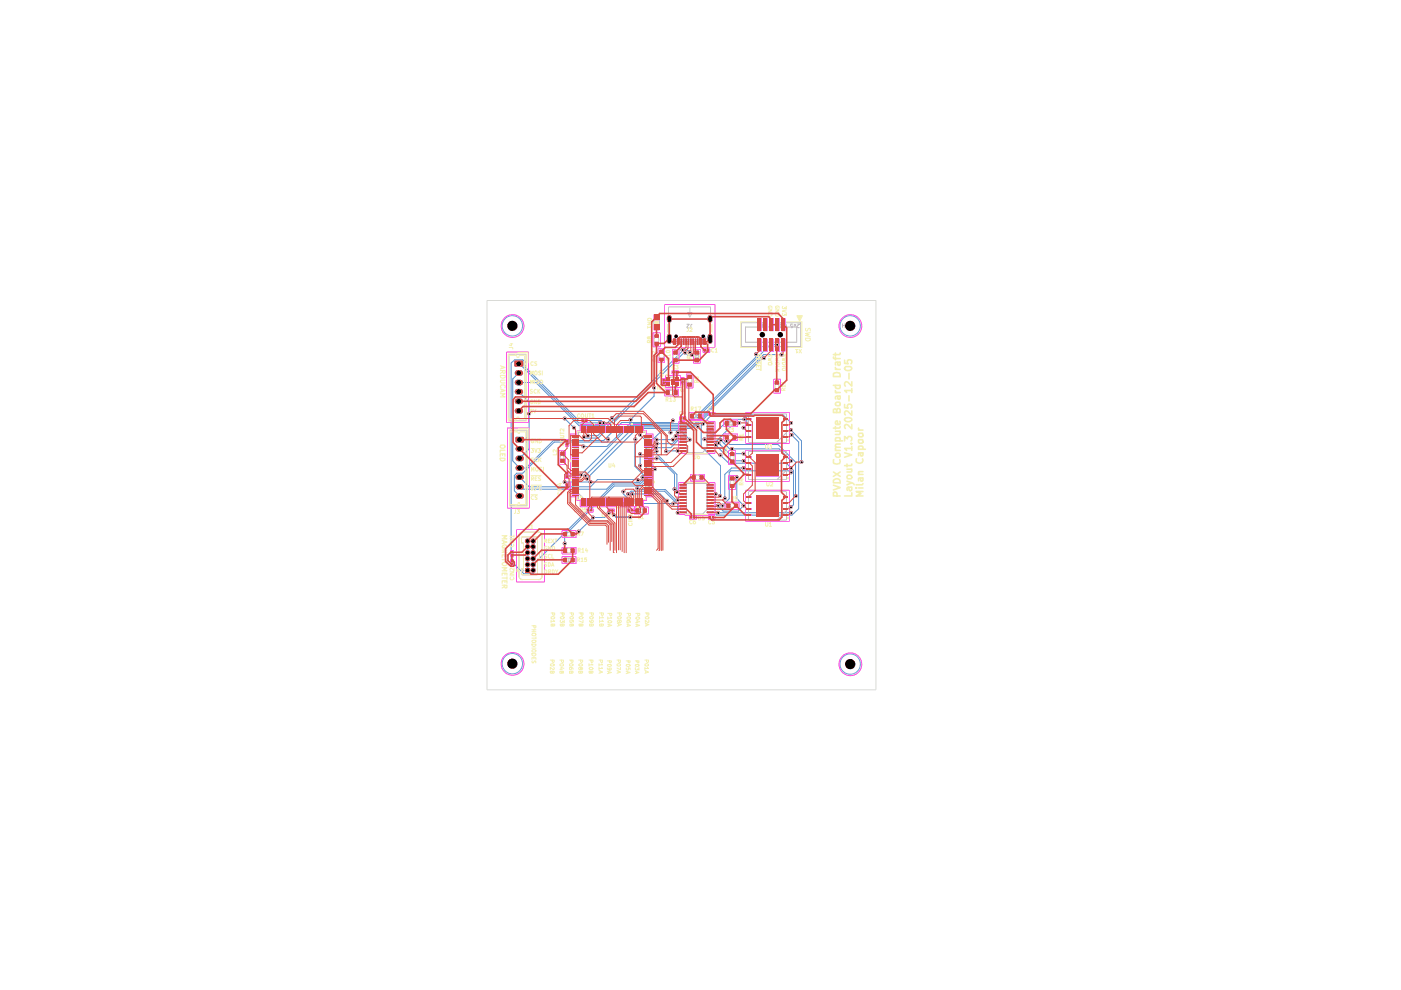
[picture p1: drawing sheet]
<svg xmlns="http://www.w3.org/2000/svg" width="297mm" height="210mm" viewBox="0 0 297 210" stroke-linecap="round" stroke-linejoin="round" font-family="sans-serif">
<g fill="#00fcf1">
<path d="M109.3 76.8h1.4v.7h-1.4z"/>
<circle cx="180.3" cy="69.1" r="1.06"/>
<circle cx="161.7" cy="71" r=".55"/>
<circle cx="165.5" cy="71" r=".55"/>
<circle cx="180.3" cy="140.8" r="1.06"/>
</g>
<path d="M109.3 76.7h1.4v.8h-1.4z" fill="none" stroke="#00fcf1" stroke-width=".51"/>
<path d="M109.7 79.1h.6M109.7 81.1h.6M109.7 83.1h.6M109.7 85.1h.6M109.7 87.1h.6" fill="none" stroke="#00fcf1" stroke-width="1.2"/>
<circle cx="108.7" cy="69.1" r="1.06" fill="#00fcf1"/>
<path d="M150.5 67.3v.6M150.5 71.3v1.1" fill="none" stroke="#00fcf1" stroke-width="1"/>
<g fill="#00fcf1">
<circle cx="149.1" cy="71.3" r=".38"/>
<circle cx="143.4" cy="71.3" r=".38"/>
</g>
<path d="M141.9 67.3v.6M141.9 71.3v1.1" fill="none" stroke="#00fcf1" stroke-width="1"/>
<path d="M109.9 103.2h.6" fill="none" stroke="#00fcf1" stroke-width="1.2"/>
<path d="M109.6 92.9h1.3v.7h-1.3z" fill="#00fcf1"/>
<path d="M109.6 92.9h1.2v.7h-1.2z" fill="none" stroke="#00fcf1" stroke-width=".51"/>
<path d="M109.9 95.2h.6M109.9 97.2h.6M109.9 99.2h.6M109.9 101.2h.6M109.9 105.2h.6" fill="none" stroke="#00fcf1" stroke-width="1.2"/>
<g fill="#00fcf1">
<path d="M111.4 120.5h.9v1h-.9z"/>
<circle cx="111.9" cy="117.2" r=".55"/>
<circle cx="111.9" cy="116" r=".55"/>
<circle cx="113.1" cy="118.5" r=".55"/>
<circle cx="113.1" cy="117.2" r=".55"/>
<circle cx="111.9" cy="118.5" r=".55"/>
<circle cx="113.1" cy="116" r=".55"/>
<circle cx="113.1" cy="119.8" r=".55"/>
<circle cx="108.7" cy="140.8" r="1.06"/>
<circle cx="111.9" cy="114.8" r=".55"/>
<circle cx="113.1" cy="120.9" r=".55"/>
<circle cx="111.9" cy="119.8" r=".55"/>
<circle cx="113.1" cy="114.8" r=".55"/>
</g>
<g fill="none" stroke="#5c91cd" stroke-width=".21">
<path d="M110 79.1l-1.3 1.2v17.4l1.5 1.5h1.3l5.8-5.8h10.7l3.8-3.8h10.5l.4-.4M110 77.1h.8v.7l11.9 11.9h4.5M144.5 73.9h.4v.5h-.4zM144.7 74.2h.1M144.7 74.2h.9l.6 .5M144.7 74.2v.2l-18 18h-2.1M145 74.5h.4v.5h-.4zM146 74.5h.4v.4h-.4zM146.5 75h.4v.5h-.4zM146.7 75.3h.1M146.7 75.3h-.9l-.8-.5-18.2 18.1h-2.6l-.4-.3M160.1 74.9h.4v.4h-.4z"/>
<path d="M160.3 75.1v.6l-14.3 14.1h-12.5l-4.8 4.9h-5M161.8 75.7h.4v.5h-.4zM162 75.9h-.4l-14.9 14.9h-11.7l-10.5 10.7M164.6 72.8h.4v.5h-.4zM164.8 73.1h-1.5l-17.1 17.1h-12.5l-10.5 10.5M165.5 75h.4v.4h-.4zM165.7 75.2h-3.8l-15.3 15.3h-12.1l-10.4 10.3M110 83.1l2.2 2.2v9.9l-2 2M110 81.1h3.6l9.2 9.2h5.4l1.5-1.7M112 87.5h.4v.4h-.4zM119.5 88.5h.4v.5h-.4zM119.7 88.7h.1"/>
<path d="M119.7 88.7l2 2M121.5 90.5h.4v.4h-.4zM123.5 94.4h.4v.5h-.4zM123.6 92.4h.4v.4h-.4zM124.4 92.1h.4v.5h-.4zM127 89.4h.4v.5h-.4zM127.7 89.4h.4v.5h-.4zM127.9 89.7h-.1l-.4-.5h-4.7l-11.5-11.6v-1.1l-.4-.2h-1.7l-.7 .7v42l2.7 2.7h1.9v-.8M128.7 92.9h.5v.5h-.5zM128.9 93.1l-.1 .6h-11.3l-6.7 6.6h-1.2l-.5 .5v3.3l1.1 1.1M129.5 88.4h.4v.5h-.4zM129.7 88.6h.1"/>
<path d="M133.5 88.8h.4v.4h-.4zM134.5 92.9h.4v.5h-.4zM134.7 93.1l-.1 5.8 2.1 2.1v.7l-1 .9h-5.6l-17.1 17.1M135.5 92h.4v.4h-.4zM135.5 98.5h.4v.4h-.4zM135.5 96h.4v.5h-.4zM135.7 96.3h.1M135.7 92.2l1.4 1.4v8.3l-1.2 1.1h-5.7l-10.5 10.5v1.7M135.7 96.3v2.4M138.5 82h.4v.4h-.4zM138.6 99.3h.5v.4h-.5zM138.7 82.2v1.8l-5 5"/>
<path d="M138.9 94.7h.4v.4h-.4zM139 97h.4v.4h-.4zM139 95.5h.4v.4h-.4zM139 93h.4v.4h-.4zM139.1 93.8h.4v.5h-.4zM139.2 95.7v.5l4.3 4.4v3.7M139.2 97.2h.5l3.3 3.3v3.2M139.2 93.2h3.5M141 95.5h.4v.4h-.4zM142 91.5h.4v.4h-.4zM142.2 91.2v.5M142.5 93h.4v.4h-.4z"/>
<path d="M142.5 88.9h.4v.5h-.4zM143.1 92.2h.4v.5h-.4zM143.3 92.5l.1 .7-.8 .9h-3.3M143.5 91.5h.4v.4h-.4zM143.5 95.4h.4v.4h-.4zM143.7 91.7l.1 1.6-1.6 1.6h-3.1M143.7 95.6l-2.5 .1M146 93h.4v.4h-.4zM146.2 93.2l-2-2h-3.7l-2.3 2.2v5.8l.2 .3h.5M147.7 90.2h.4v.4h-.4zM148.9 89.6h.4v.5h-.4zM149.1 92.9h.5v.5h-.5z"/>
<path d="M151.5 94.1h.4v.4h-.4zM152.1 93.7h.4v.4h-.4zM152.3 93.9l2.3 2.3h3M152.5 96.3h.4v.4h-.4zM152.6 93.1h.4v.4h-.4zM152.7 94.3h.1M152.7 96.5l1.8 1.7h12.2l1.5 1.5v7.3l-.6 .5M152.8 93.3l1.9 1.9h10.5l2.5 2.5M153.5 94h.1M153.8 93.2h.4v.5h-.4zM154 93.5l.7 .7h10.2l3.8 3.8v7.2M155 94.9h.4v.5h-.4z"/>
<path d="M156.5 89.4h.4v.5h-.4zM156.7 89.7h-1l-4 4v.6l3.3 3.4h2.6M157.4 90.5h.5v.4h-.5zM157.4 99h.5v.5h-.5zM157.4 96h.5v.4h-.5zM157.4 97.5h.5v.4h-.5zM157.6 88.7h.4v.4h-.4zM157.6 90.7l.7-.6v-1.5l-.3-.3h-7.5l-1.8 1.9v4.5l4 4v6.5M157.6 99.2h-2.5l-1.4 1.4v5.1M157.8 88.9h-3.3l-4.3 4.3-.8-.1M167.5 91h.4v.4h-.4zM167.5 99h.4v.5h-.4z"/>
<path d="M167.5 97.5h.4v.4h-.4zM167.5 99.9h.4v.5h-.4zM167.5 89.4h.4v.5h-.4zM167.6 92h.4v.4h-.4zM167.7 89.7l-1.7-1.7h-16l-2.1 2.2v.2M167.7 91.2l2.2 2.3v4.5M167.8 92.2l1.5 1.5v14.2l-1.4 1.3h-15.9l-.4-.3 .1-4.2M169.7 97.7h.4v.5h-.4zM110.2 101.2l2 2h13l1.5-1.5 8.5 .1M119.5 115h.4v.5h-.4zM119.5 102h.4v.4h-.4zM119.7 102.2h.1"/>
<path d="M119.7 102.2h5.5M122.5 112.5h.4v.4h-.4zM123 100.4h.4v.5h-.4zM123.9 100.6h.4v.5h-.4zM124.3 101.3h.4v.4h-.4zM125 102h.4v.4h-.4zM125.5 109.5h.4v.5h-.4zM128.8 108.6h.4v.4h-.4zM129 108.8l-.8 .9h-2.5l-3 3M129.9 109h.4v.4h-.4zM132 104h.4v.4h-.4zM132.2 104.2v.5l2.1 2.1h8.4"/>
<path d="M133 104.5h.4v.5h-.4zM133.2 104.7l.6-.6h7.1l2.8 2.8v1.8M133.4 109.4h.4v.5h-.4zM133.8 104.5h.4v.5h-.4zM134 104.7h6l1.4 1.5M134.2 104.7h.1M134.9 103.3h.4v.5h-.4zM135 101.5h.4v.5h-.4zM135.1 103.5l.3 .3h5.7l2.2 2.2h.4M136 101h.4v.4h-.4zM136.2 101.2v.5l-.6 .6h-5.6l-1.4 1.4h-17.9l-.5-.5M141.2 105.9h.4v.5h-.4z"/>
<path d="M142.5 106.5h.5v.5h-.5zM142.8 103.5h.4v.4h-.4zM143.3 104.1h.4v.4h-.4zM143.5 105.8h.4v.4h-.4zM143.5 108.5h.4v.4h-.4zM151.5 104.5h.4v.5h-.4zM152 108.5h.4v.4h-.4zM152 107h.4v.4h-.4zM152.2 108.7h15.5M152.5 104.9h.4v.5h-.4zM153 107h.4v.4h-.4zM153.5 105.4h.4v.5h-.4z"/>
<path d="M156 101h.4v.4h-.4zM156.2 101.2v4.5l1.4 1.5-1.1 1.2h-3.2l-1.1-1.2M157.4 107h.5v.4h-.5zM167.4 107.3h.4v.4h-.4zM167.5 108.5h.4v.4h-.4zM167.7 100.2l-.4-.4h-12.4l-.3 .4v5.5l-1.4 1.5M168.5 104.9h.4v.5h-.4z"/>
</g>
<path d="M111.8 117.2v3.7M130.1 109.2l.5 .4h3" fill="none" stroke="#5c91cd" stroke-width=".34"/>
<g fill="#5c91cd">
<circle cx="180.3" cy="69.1" r="1.06"/>
<circle cx="161.6" cy="71" r=".55"/>
<circle cx="165.4" cy="71" r=".55"/>
</g>
<path d="M141.9 67.3v.6M141.9 71.3v1.1M150.5 67.3v.6M150.5 71.3v1.1" fill="none" stroke="#5c91cd" stroke-width="1"/>
<path d="M109.3 76.7h1.4v.8h-1.4z" fill="#5c91cd"/>
<path d="M109.3 76.7h1.4v.8h-1.4z" fill="none" stroke="#5c91cd" stroke-width=".51"/>
<path d="M109.7 79.1h.6M109.7 81.1h.6M109.7 83.1h.6M109.7 85.1h.6M109.7 87.1h.6" fill="none" stroke="#5c91cd" stroke-width="1.2"/>
<circle cx="108.6" cy="69.1" r="1.06" fill="#5c91cd"/>
<path d="M109.9 103.2h.6" fill="none" stroke="#5c91cd" stroke-width="1.2"/>
<path d="M109.6 92.9h1.2v.7h-1.2z" fill="#5c91cd"/>
<path d="M109.6 92.9h1.2v.7h-1.2z" fill="none" stroke="#5c91cd" stroke-width=".51"/>
<path d="M109.9 95.2h.6M109.9 97.2h.6M109.9 99.2h.6M109.9 101.2h.6M109.9 105.2h.6" fill="none" stroke="#5c91cd" stroke-width="1.2"/>
<g fill="#5c91cd">
<path d="M111.3 120.5h1v.9h-1z"/>
<circle cx="180.3" cy="140.8" r="1.06"/>
<circle cx="113" cy="120.9" r=".55"/>
<circle cx="111.8" cy="119.7" r=".55"/>
<circle cx="108.6" cy="140.7" r="1.06"/>
<circle cx="113" cy="119.7" r=".55"/>
<circle cx="111.8" cy="117.2" r=".55"/>
<circle cx="111.8" cy="114.7" r=".55"/>
<circle cx="113" cy="118.4" r=".55"/>
<circle cx="113" cy="117.2" r=".55"/>
<circle cx="111.8" cy="118.4" r=".55"/>
<circle cx="111.8" cy="115.9" r=".55"/>
<circle cx="113" cy="115.9" r=".55"/>
<circle cx="113" cy="114.7" r=".55"/>
</g>
<path d="M103.3 63.7h82.4v82.6h-82.4z" fill="none" stroke="#d9dad6" stroke-width=".21"/>
<g fill="none" stroke="#67a5e1" stroke-width=".21">
<circle cx="108.6" cy="69.1" r="2.16"/>
<circle cx="180.3" cy="69.1" r="2.16"/>
<circle cx="108.6" cy="140.7" r="2.16"/>
<circle cx="180.3" cy="140.8" r="2.16"/>
</g>
<path d="M145.8 66.3h1l-.5 1zM146.3 65.2v2.1" fill="none" stroke="#cdcdcd" stroke-width=".21"/>
<g fill="none" stroke="#bdbdbd" stroke-width=".21">
<path d="M107.9 75.1h3.6v14h-3.6zM108.5 68.7v.7M108.5 69h.5M109 68.7v.7M109.3 68.9l.2-.2v.7M109.3 69.4h.4M111.5 76.7l-.7 .5 .7 .4M138.6 67.8v1M139.1 68.8h.3v.2h-.3zM139.8 67.8v1.4M108.1 91.2h3.6M111.7 92.8l-.7 .5 .7 .5"/>
<path d="M119.6 97.1v.4h-.8M119.6 96.4v.5l-.4-.5-.4 .1 .1 .3M119.6 96.1h-.8v1.6h.8M120.1 93.6h.3v.6h-.3zM122.6 91.7h.1M122.6 92.3h-1v.3h1M122.6 92.8h-1v.1h1M122.6 93.2h-1v.1h1M122.6 93.5h-1v.3h1M122.6 93.9h-1v.3h1M122.6 94.4h-1v.2h1M122.6 94.8h-1v.2h1"/>
<path d="M122.6 95.2h-1v.2h1M122.6 95.5h-1v.3h1M122.6 96h-1v.2h1M122.6 96.4h-1v.2h1M122.6 96.8h-1v.2h1M122.6 97.2h-1v.2h1M122.6 97.6h-1v.2h1M122.6 98h-1v.3h1M122.6 98.4h-1v.3h1M122.6 98.8h-1v.2h1M122.6 99.3h-1v.1h1M122.6 99.6h-1v.3h1"/>
<path d="M122.6 91.7v14.2M122.6 91.7h14.3M123.3 91.7v-1.1h.3v1.1M123.7 89.1h.5v.3h-.5zM123.7 91.7v-1.1h.3v1.1M124.2 91.7v-1.1h.1v1.1M124.5 91.7v-1.1h.3v1.1M124.9 91.7v-1.1h.3v1.1M125.3 91.7v-1.1h.3v1.1M125.8 91.7v-1.1h.2v1.1M126.2 91.7v-1.1h.2v1.1M126.5 91.7v-1.1h.3v1.1"/>
<path d="M127 91.7v-1.1h.2v1.1M127.4 91.7v-1.1h.2v1.1M127.8 91.7v-1.1h.3v1.1M128.2 91.7v-1.1h.2v1.1M128.6 91.7v-1.1h.2v1.1M129 91.7v-1.1h.2v1.1M129.4 91.7v-1.1h.3v1.1M129.8 91.7v-1.1h.3v1.1M130.3 91.7v-1.1h.1v1.1M130.6 91.7v-1.1h.3v1.1M131 91.7v-1.1h.3v1.1M131.4 91.7v-1.1h.3v1.1"/>
<path d="M131.9 91.7v-1.1h.2v1.1M132.3 91.7v-1.1h.2v1.1M132.6 91.7v-1.1h.3v1.1M133.1 91.7v-1.1h.2v1.1M133.5 91.7v-1.1h.2v1.1M133.9 91.7v-1.1h.3v1.1M134.3 91.7v-1.1h.2v1.1M134.7 91.7v-1.1h.2v1.1M135.1 91.7v-1.1h.2v1.1M135.5 91.7v-1.1h.3v1.1M135.9 91.7v-1.1h.3v1.1M136.9 91.7h.1"/>
<path d="M136.9 92.8h.9v.1h-.9zM136.9 93.2h.9v.1h-.9zM136.9 93.9h.9v.3h-.9zM136.9 94.4h.9v.2h-.9zM136.9 92.3h.9v.3h-.9zM136.9 93.5h.9v.3h-.9zM136.9 94.8h.9v.2h-.9zM136.9 95.2h.9v.2h-.9zM136.9 95.5h.9v.3M136.9 96h.9v.2M136.9 96.4h.9v.2h-.9zM136.9 96.8h.9v.2h-.9z"/>
<path d="M136.9 97.2h.9v.2h-.9zM136.9 97.6h.9v.2h-.9zM136.9 98h.9v.3h-.9zM136.9 98.4h.9v.3h-.9zM136.9 98.8h.9v.2h-.9zM136.9 99.3h.9v.1h-.9zM136.9 99.6h.9v.3h-.9zM154.1 92.3v.9M154.8 96.2v1.6M108.5 117.1h.3v.6h-.3zM108.5 118.9h.3v.6h-.3zM119.7 118.7h.4v-.3l-.4-.1v.8"/>
<path d="M119.8 112.8h1.6v.9h-1.6zM119.8 116.3h1.6v.8h-1.6zM119.8 118.3h1.6v.9h-1.6zM119.8 118.7l.3 .4M120.1 100.5h.3v.5h-.3zM120.4 118.5l.2-.2v.8M120.4 119.1h.5M121.6 118.3h-.4v.4h.4v.3h-.4M122.6 105.9h.1M122.6 100.9h-1v.1h1M122.6 105.9h14.3M122.6 100.5h-1v.2h1"/>
<path d="M122.6 100h-1v.3h1M122.6 101.3h-1v.2h1M122.6 101.6h-1v.3h1M122.6 102.1h-1v.2h1M122.6 102.5h-1v.2h1M122.6 102.9h-1v.2h1M122.6 103.3h-1v.2h1M122.6 103.7h-1v.2h1M122.6 104.1h-1v.3h1M122.6 104.5h-1v.3h1M122.6 104.9h-1v.2h1M122.6 104.6l1.3 1.3"/>
<path d="M123.3 105.9v.9h.3v-.9M123.7 105.9v.9h.3v-.9M124.2 105.9v.9h.1v-.9M124.5 105.9v.9h.3v-.9M124.8 108.1h.5v.3h-.5zM124.9 105.9v.9h.3v-.9M125.3 105.9v.9h.3v-.9M125.8 105.9v.9h.2v-.9M126.2 105.9v.9h.2v-.9M126.5 105.9v.9h.3v-.9M127 105.9v.9h.2v-.9M127.4 105.9v.9h.2v-.9"/>
<path d="M127.8 105.9v.9h.3v-.9M128.2 105.9v.9h.2v-.9M128.6 105.9v.9h.2v-.9M129 105.9v.9h.2v-.9M129.2 108.1h.6v.3h-.6zM129.4 105.9v.9h.3v-.9M129.8 105.9v.9h.3v-.9M130.3 105.9v.9h.1v-.9M130.6 105.9v.9h.3v-.9M131 105.9v.9h.3v-.9M131.4 105.9v.9h.3v-.9M131.9 105.9v.9h.2v-.9"/>
<path d="M132.3 105.9v.9h.2v-.9M132.6 105.9v.9h.3v-.9M133.1 105.9v.9h.2v-.9M133.4 108.1h.7v.3h-.7zM133.5 105.9v.9h.2v-.9M133.9 105.9v.9h.3v-.9M134.3 105.9v.9h.2v-.9M134.7 105.9v.9h.2v-.9M135.1 105.9v.9h.2v-.9M135.2 107.8v.9M135.5 105.9v.9h.3v-.9M135.9 105.9v.9h.3v-.9"/>
<path d="M136.9 105.9h.1M136.9 100.9h.9v.1h-.9zM136.9 102.1h.9v.2h-.9zM136.9 102.5v.2h.9v-.2M136.9 102.9h.9v.2h-.9zM136.9 103.3h.9v.2h-.9zM136.9 103.7h.9v.2h-.9zM136.9 104.8v-.3h.9v.3M136.9 100h.9v.3h-.9zM136.9 100.5v.2h.9M136.9 101.3h.9v.2h-.9zM136.9 101.6h.9v.3h-.9z"/>
<path d="M137.8 104.1h-.9v.3M137.8 104.9h-.9v.2M147.1 100.8h1.6v.8h-1.6z"/>
</g>
<path d="M139 68.7h.4v.2h-.4z" fill="#bdbdbd"/>
<path d="M139.4 68.8h.2v.2h-.2z" fill="none" stroke="#bdbdbd" stroke-width=".21"/>
<path d="M139.4 68.7h.1v.3h-.1z" fill="#bdbdbd"/>
<path d="M138.6 67.3h.3v.5h-.3zM138.9 67.4l.3 .3 .4-.3" fill="none" stroke="#bdbdbd" stroke-width=".21"/>
<path d="M138.6 67.3h.3v.5h-.3z" fill="#bdbdbd"/>
<path d="M138.9 67.5h.2v.3h-.2z" fill="none" stroke="#bdbdbd" stroke-width=".21"/>
<path d="M138.9 67.5h.2v.3h-.2z" fill="#bdbdbd"/>
<path d="M139.1 67.6h.3v.2h-.3z" fill="none" stroke="#bdbdbd" stroke-width=".21"/>
<path d="M139.1 67.6h.3v.2h-.3z" fill="#bdbdbd"/>
<path d="M139.4 67.5h.2v.3h-.2z" fill="none" stroke="#bdbdbd" stroke-width=".21"/>
<path d="M139.4 67.5h.2v.3h-.2z" fill="#bdbdbd"/>
<path d="M139.6 67.3h.2v.5h-.2z" fill="none" stroke="#bdbdbd" stroke-width=".21"/>
<path d="M139.6 67.3h.2v.5h-.2z" fill="#bdbdbd"/>
<path d="M138.7 67l.3 .8 .2-.8M138.8 67.3h.3M138.9 69.2l.3-.2 .4 .2M138.9 68.8h.2v.2h-.2zM139.6 69l.2 .1-.1 .1-.2-.1z" fill="none" stroke="#bdbdbd" stroke-width=".21"/>
<path d="M138.9 68.8h.2v.2h-.2z" fill="#bdbdbd"/>
<path d="M139.6 68.8h.2v.2h-.2z" fill="none" stroke="#bdbdbd" stroke-width=".21"/>
<path d="M139.6 68.8h.2v.2h-.2z" fill="#bdbdbd"/>
<path d="M139.6 69.2l.2 .1z" fill="none" stroke="#bdbdbd" stroke-width=".21"/>
<path d="M139.6 69.2l.2 .1z" fill="#bdbdbd"/>
<path d="M138.6 68.8h.3v.5h-.3z" fill="none" stroke="#bdbdbd" stroke-width=".21"/>
<path d="M138.6 68.8h.3v.5h-.3z" fill="#bdbdbd"/>
<g fill="none" stroke="#bdbdbd" stroke-width=".21">
<path d="M138.8 71.2h.9v1.7h-.9zM139.8 74.6h.9v1.6h-.9zM141.7 80h2v1.9h-2zM141.8 65.1h8.9v7.3h-8.9zM142.2 80l-.5 .4M142.8 74.8h.8v1.5h-.8zM142.9 78.8h.6v.3h-.6zM145.6 68.7h.5l-.5 .6 .2 .3 .3-.1M145.8 80h.9v1.6h-.9zM146.7 68.7l-.2 .2v.7M147.4 74.8h.7v1.5h-.7zM147.8 75l.1 .3-.4 .1-.1-.4h.6l.2 .1v.2"/>
<path d="M147.9 76.2l-.1-.5h-.4v.5h.8M148.2 75.7l-.3 .3M148.5 72.4l.9-1 1 1M149.5 74.2h.6v.3h-.6zM157.2 68.4h5.1v.9h-4.2v3.3h10.8v-3.3h-4.1v-.9h5v5.1h-12.6zM160.7 68.9l.4-.2v.8l-.4-.2zM161.4 69.5l.2-.8 .2 .6 .1-.6 .2 .8M162.9 68.7h-.5l-.1 .2 .5 .2v.4h-.5M163.7 69.3v.2M164 69.3v.2M164.8 68.8h-.4l.1 .4 .3-.1v.4h-.4M165.2 68.7h.3l.1 .2-.1 .6h-.3l-.1-.2z"/>
<path d="M165.9 68.7v.1M166.3 68.7l.4 .1a.42 .42 0 0 1 0 .4 .42 .42 0 0 1-.4 .3zM168.1 68.8l-.4-.1-.1 .3 .2 .2 .3-.1-.1 .4h-.3M168.4 68.7l.4 .5M168.8 68.7l-.4 .5M169 68.7h.5l-.5 .4 .1 .4 .4-.1M178.6 68.7v.7M178.6 69h.6M179.2 68.7v.7M179.5 68.7h.3l.1 .3-.5 .4h.5M108.1 91.2v16h3.6v-16M119.6 96.1v1.6"/>
<path d="M136.9 91.7v14.2M136.9 95.8h.9M136.9 96.2h.9M140.6 80.6h.2v.6h-.2zM141.6 82.8h1.6v.8h-1.6zM144.4 88.6h.6v.3h-.6zM144.6 80.5h.3v.6h-.3zM145.5 89.5h4.4v5.5l-.9 1h-3.5zM146.6 88.3l.4-.1v-.4h-.4v.8M146.8 87.8h1.6v.9h-1.6zM146.8 88.3l.2 .3M147.4 88l.2-.2v.8"/>
<path d="M147.4 88.6h.4M148 87.8h.6l-.3 .8M150.6 87.6h.6v.3h-.6zM154.1 89.4h1.6v.7h-1.6zM154.1 92.3h1.6v.9h-1.6M154.3 89.7h.4l.1-.2-.2-.2h-.3v.8M154.5 89.7l.3 .4M154.8 96.2h.9v1.6h-.9M155.1 89.3h.5l-.4 .3h.3l.1 .4-.2 .1-.3-.1M158.7 87.8h8.1v6h-8.1zM158.7 95.7h8.1v6h-8.1zM162.1 98.2v.7l.1 .2 .4-.2v-.7"/>
<path d="M162.1 90.3v.7l.5-.1v-.6M162.8 90.3h.5l-.2 .3h.2v.4h-.5M162.9 98.3h.4v.3l-.5 .5h.5M164.3 81.2h.8v1.5h-.8zM166.8 99.7l-2.1 2M166.8 91.7l-2.1 2.1M110.2 113l.6-.2h3.4a.76 .76 0 0 1 .7 .8v8.5a.76 .76 0 0 1-.7 .8h-3.4a.76 .76 0 0 1-.8-.8v-8.5zM110.6 113.9l3.1-.1 .3 .3v3.1h.4v1.3h-.4v3.1l-.3 .3h-2.9l-.3-.3v-1h.5v-5.5h-.5zM120.1 102.7h.3v.7h-.3zM135.2 107.8h1.6v.9h-1.6M135.4 107.8v.8h.4M136 108l.3-.2v.8"/>
<path d="M136 108.6h.5M136.9 104.8h.9M136.9 100.5h.9v.2M136.9 102.5h.9M137.8 104.1v.3h-.9M137.8 104.9v.2h-.9M145.5 102.5h4.4v5.5l-.9 1h-3.5zM146.6 109.6h.6v.3h-.6zM150.6 109.6h.6v.3h-.6zM154.5 106.8h1.5v.9h-1.5zM154.8 101.5h.9v1.5h-.9zM158.7 104.3h8.1v6h-8.1z"/>
<path d="M162.1 106.8v.7l.5-.1v-.6M162.9 107l.3-.2v.7M162.9 107.5h.4M166.8 108.2l-2.1 2.1M110.5 120.7l.6 .2-.6 .4M107.9 140.3v.8M107.9 140.6h.6M108.5 140.3v.8M109 140.2l-.2 .6h.5M109.1 140.5v.6M179.7 140.4v.7M179.7 140.7h.5"/>
<path d="M180.2 140.4v.7M180.4 140.4h.5l-.2 .2 .2 .1v.4h-.5"/>
</g>
<g fill="none" stroke="#ff49e5" stroke-width=".21">
<path d="M107.4 74.6h4.7v15h-4.7zM138.5 70.6h1.5v2.9h-1.5zM139.5 74h1.4v2.9h-1.4zM140.9 64.6h10.7v9h-10.7zM141.1 79.6h3.2v2.6h-3.2zM142.5 78.6h1.4v.7h-1.4zM142.5 74h1.5v3h-1.5zM145.5 79.3h1.4v3h-1.4zM147 74h1.5v3h-1.5zM149.1 74h1.4v.7h-1.4zM107.6 90.7h4.6v17h-4.6zM118.5 95.5h1.4v2.9h-1.4z"/>
<path d="M119.8 93.2h.8v1.4h-.8zM121 92h1.3v-.6h.7v-1.4h13.4v1.4h.7v.6h1.3v13.3h-1.3v.8h-.7v1.3h-13.4v-1.3h-.7v-.8h-1.3zM123.2 88.9h1.4v.7h-1.4zM140.9 82.5h3v1.4h-3zM141.1 80.2h-.7v1.4h.7M143.9 89.4h1.3v-.2h5v.2h1.4v6.7h-7.7zM144.1 88.3h1.3v.8h-1.3zM144.4 80.1h.7v1.3h-.7zM146.1 87.5h3v1.4h-3zM150.2 87.4h1.4v.7h-1.4zM153.5 89h2.9v1.5h-2.9zM153.5 92h2.9v1.4h-2.9z"/>
<path d="M154.5 95.5h1.5v3h-1.5zM158.1 87.4h9.2v6.6h-9.2zM158.1 95.5h9.2v6.6h-9.2zM164 80.4h1.5v3h-1.5zM108.2 118.6h.7v1.3h-.7zM108.2 116.7h.7v1.4h-.7zM109.5 112.3h5.9v11.1h-5.9zM119.2 116h2.9v1.5h-2.9zM119.2 112.5h2.9v1.5h-2.9zM119.2 118h2.9v1.5h-2.9zM119.8 102.4h.8v1.4h-.8zM119.8 100h.8v1.5h-.8z"/>
<path d="M124.3 107.9h1.5v.7h-1.5zM128.9 107.9h1.4v.7h-1.4zM133.1 107.9h1.3v.7h-1.3zM134.5 107.5h3v1.5h-3zM143.9 102.3h7.7v6.8h-1.4v.2h-5v-.2h-1.3zM146.2 109.3h1.4v.8h-1.4zM146.4 100.5h3v1.5h-3zM150.2 109.3h1.4v.8h-1.4zM153.7 106.5h3v1.5h-3zM154.5 100.8h1.5v3h-1.5zM158.1 103.9h9.2v6.6h-9.2z"/>
<circle cx="108.7" cy="69.1" r="2.41"/>
<circle cx="180.3" cy="69.1" r="2.41"/>
<circle cx="108.7" cy="140.8" r="2.41"/>
<circle cx="180.3" cy="140.8" r="2.41"/>
</g>
<path d="M108.5 118.8h.2v.2h-.2z" fill="#c2b0aa"/>
<path d="M108.5 118.8h.1v.2h-.1z" fill="none" stroke="#c2b0aa" stroke-width=".21"/>
<path d="M108.5 117.6h.2v.2h-.2z" fill="#c2b0aa"/>
<path d="M108.5 117.6h.1v.2h-.1z" fill="none" stroke="#c2b0aa" stroke-width=".21"/>
<path d="M108.5 117h.2v.1h-.2z" fill="#c2b0aa"/>
<path d="M108.5 116.9h.1v.2h-.1z" fill="none" stroke="#c2b0aa" stroke-width=".21"/>
<path d="M119.6 118.5h.4v.5h-.4z" fill="#c2b0aa"/>
<path d="M119.6 118.5h.4v.5h-.4z" fill="none" stroke="#c2b0aa" stroke-width=".42"/>
<path d="M108.5 119.5h.2v.2h-.2z" fill="#c2b0aa"/>
<path d="M108.5 119.5h.1v.1h-.1z" fill="none" stroke="#c2b0aa" stroke-width=".21"/>
<path d="M119.6 113h.4v.5h-.4z" fill="#c2b0aa"/>
<path d="M119.6 113h.4v.5h-.4z" fill="none" stroke="#c2b0aa" stroke-width=".42"/>
<path d="M121.2 116.5h.4v.6h-.4z" fill="#c2b0aa"/>
<path d="M121.2 116.5h.4v.6h-.4z" fill="none" stroke="#c2b0aa" stroke-width=".42"/>
<path d="M121.2 118.5h.4v.5h-.4z" fill="#c2b0aa"/>
<path d="M121.2 118.5h.4v.5h-.4z" fill="none" stroke="#c2b0aa" stroke-width=".42"/>
<path d="M119.6 116.5h.4v.6h-.4z" fill="#c2b0aa"/>
<path d="M119.6 116.5h.4v.6h-.4z" fill="none" stroke="#c2b0aa" stroke-width=".42"/>
<path d="M121.2 113h.4v.5h-.4z" fill="#c2b0aa"/>
<path d="M121.2 113h.4v.5h-.4z" fill="none" stroke="#c2b0aa" stroke-width=".42"/>
<g fill="#c2b0aa">
<path d="M123.3 105.7h.3v1.5h-.3z"/>
<path d="M123.7 105.7h.3v1.5h-.3z"/>
<path d="M124.2 105.7h.1v1.5h-.1z"/>
<path d="M124.5 105.7h.3v1.5h-.3z"/>
<path d="M124.9 105.7h.3v1.5h-.3z"/>
<path d="M128.2 105.7h.2v1.5h-.2z"/>
<path d="M127 105.7h.2v1.5h-.2z"/>
<path d="M127.4 105.7h.2v1.5h-.2z"/>
<path d="M127.8 105.7h.3v1.5h-.3z"/>
<path d="M128.6 105.7h.2v1.5h-.2z"/>
<path d="M129.8 108.2h.2v.1h-.2z"/>
</g>
<path d="M129.8 108.1h.2v.2h-.2z" fill="none" stroke="#c2b0aa" stroke-width=".21"/>
<g fill="#c2b0aa">
<path d="M129 105.7h.2v1.5h-.2z"/>
<path d="M129.4 105.7h.3v1.5h-.3z"/>
<path d="M129.8 105.7h.3v1.5h-.3z"/>
<path d="M130.3 105.7h.1v1.5h-.1z"/>
<path d="M129.2 108.2h.1v.1h-.1z"/>
</g>
<path d="M129.1 108.1h.2v.2h-.2z" fill="none" stroke="#c2b0aa" stroke-width=".21"/>
<path d="M125.3 108.2h.2v.1h-.2z" fill="#c2b0aa"/>
<path d="M125.3 108.1h.2v.2h-.2z" fill="none" stroke="#c2b0aa" stroke-width=".21"/>
<path d="M124.6 108.2h.2v.1h-.2z" fill="#c2b0aa"/>
<path d="M124.5 108.1h.2v.2h-.2z" fill="none" stroke="#c2b0aa" stroke-width=".21"/>
<g fill="#c2b0aa">
<path d="M125.3 105.7h.3v1.5h-.3z"/>
<path d="M125.8 105.7h.2v1.5h-.2z"/>
<path d="M126.2 105.7h.2v1.5h-.2z"/>
<path d="M126.5 105.7h.3v1.5h-.3z"/>
<path d="M130.6 105.7h.3v1.5h-.3z"/>
<path d="M131 105.7h.3v1.5h-.3z"/>
<path d="M131.4 105.7h.3v1.5h-.3z"/>
<path d="M131.9 105.7h.2v1.5h-.2z"/>
<path d="M132.3 105.7h.2v1.5h-.2z"/>
<path d="M132.6 105.7h.3v1.5h-.3z"/>
<path d="M134 108.2h.2v.1h-.2z"/>
</g>
<path d="M133.9 108.1h.2v.2h-.2z" fill="none" stroke="#c2b0aa" stroke-width=".21"/>
<g fill="#c2b0aa">
<path d="M133.1 105.7h.2v1.5h-.2z"/>
<path d="M133.5 105.7h.2v1.5h-.2z"/>
<path d="M133.9 105.7h.3v1.5h-.3z"/>
<path d="M134.3 105.7h.2v1.5h-.2z"/>
<path d="M133.3 108.2h.2v.1h-.2z"/>
</g>
<path d="M133.3 108.1h.1v.2h-.1z" fill="none" stroke="#c2b0aa" stroke-width=".21"/>
<g fill="#c2b0aa">
<path d="M134.7 105.7h.2v1.5h-.2z"/>
<path d="M135.1 105.7h.2v1.5h-.2z"/>
<path d="M135.5 105.7h.3v1.5h-.3z"/>
<path d="M135.9 105.7h.3v1.5h-.3z"/>
<path d="M136.5 108h.4v.5h-.4z"/>
</g>
<path d="M136.5 108h.4v.5h-.4z" fill="none" stroke="#c2b0aa" stroke-width=".42"/>
<path d="M134.9 108h.4v.5h-.4z" fill="#c2b0aa"/>
<path d="M134.9 108h.4v.5h-.4z" fill="none" stroke="#c2b0aa" stroke-width=".42"/>
<g fill="#c2b0aa">
<path d="M136.7 104.9h1.5v.2h-1.5z"/>
<path d="M136.7 104.5h1.5v.3h-1.5z"/>
<path d="M136.7 104.1h1.5v.3h-1.5z"/>
<path d="M136.7 103.7h1.5v.2h-1.5z"/>
<path d="M136.7 103.3h1.5v.2h-1.5z"/>
<path d="M136.7 102.9h1.5v.2h-1.5z"/>
<path d="M136.7 101.3h1.5v.2h-1.5z"/>
<path d="M136.7 102.5h1.5v.2h-1.5z"/>
<path d="M136.7 102.1h1.5v.2h-1.5z"/>
<path d="M136.7 101.6h1.5v.3h-1.5z"/>
<path d="M136.7 100.9h1.5v.1h-1.5z"/>
<path d="M136.7 100.5h1.5v.2h-1.5z"/>
<path d="M136.7 99.3h1.5v.1h-1.5z"/>
<path d="M136.7 99.6h1.5v.3h-1.5z"/>
<path d="M136.7 100h1.5v.3h-1.5z"/>
<path d="M136.7 98.8h1.5v.2h-1.5z"/>
<path d="M136.7 98.4h1.5v.3h-1.5z"/>
<path d="M136.7 98h1.5v.3h-1.5z"/>
<path d="M136.7 94.8h1.5v.2h-1.5z"/>
<path d="M136.7 94.4h1.5v.2h-1.5z"/>
<path d="M136.7 93.9h1.5v.3h-1.5z"/>
<path d="M136.7 93.5h1.5v.3h-1.5z"/>
<path d="M136.7 93.2h1.5v.1h-1.5z"/>
<path d="M136.7 95.2h1.5v.2h-1.5z"/>
<path d="M136.7 92.8h1.5v.1h-1.5z"/>
<path d="M136.7 92.3h1.5v.3h-1.5z"/>
<path d="M136.7 97.2h1.5v.2h-1.5z"/>
<path d="M136.7 97.6h1.5v.2h-1.5z"/>
<path d="M136.7 96.8h1.5v.2h-1.5z"/>
<path d="M136.7 96.4h1.5v.2h-1.5z"/>
<path d="M136.7 96h1.5v.2h-1.5z"/>
<path d="M136.7 95.5h1.5v.3h-1.5z"/>
<path d="M135.1 90.3h.2v1.4h-.2z"/>
<path d="M134.7 90.3h.2v1.4h-.2z"/>
<path d="M134.3 90.3h.2v1.4h-.2z"/>
<path d="M133.9 90.3h.3v1.4h-.3z"/>
<path d="M133.5 90.3h.2v1.4h-.2z"/>
<path d="M135.5 90.3h.3v1.4h-.3z"/>
<path d="M135.9 90.3h.3v1.4h-.3z"/>
<path d="M133.1 90.3h.2v1.4h-.2z"/>
<path d="M132.6 90.3h.3v1.4h-.3z"/>
<path d="M132.3 90.3h.2v1.4h-.2z"/>
<path d="M131.9 90.3h.2v1.4h-.2z"/>
<path d="M131.4 90.3h.3v1.4h-.3z"/>
<path d="M131 90.3h.3v1.4h-.3z"/>
<path d="M129.4 90.3h.3v1.4h-.3z"/>
<path d="M130.6 90.3h.3v1.4h-.3z"/>
<path d="M130.3 90.3h.1v1.4h-.1z"/>
<path d="M129.8 90.3h.3v1.4h-.3z"/>
<path d="M129 90.3h.2v1.4h-.2z"/>
<path d="M127.4 90.3h.2v1.4h-.2z"/>
<path d="M128.6 90.3h.2v1.4h-.2z"/>
<path d="M128.2 90.3h.2v1.4h-.2z"/>
<path d="M127.8 90.3h.3v1.4h-.3z"/>
<path d="M127 90.3h.2v1.4h-.2z"/>
<path d="M125.3 90.3h.3v1.4h-.3z"/>
<path d="M126.5 90.3h.3v1.4h-.3z"/>
<path d="M126.2 90.3h.2v1.4h-.2z"/>
<path d="M125.8 90.3h.2v1.4h-.2z"/>
<path d="M124.9 90.3h.3v1.4h-.3z"/>
<path d="M123.5 89.1h.2v.3h-.2z"/>
</g>
<path d="M123.4 89.1h.2v.2h-.2z" fill="none" stroke="#c2b0aa" stroke-width=".21"/>
<g fill="#c2b0aa">
<path d="M124.5 90.3h.3v1.4h-.3z"/>
<path d="M124.2 90.3h.1v1.4h-.1z"/>
<path d="M123.7 90.3h.3v1.4h-.3z"/>
<path d="M123.3 90.3h.3v1.4h-.3z"/>
<path d="M124.2 89.1h.1v.3h-.1z"/>
</g>
<path d="M124.1 89.1h.2v.2h-.2z" fill="none" stroke="#c2b0aa" stroke-width=".21"/>
<g fill="#c2b0aa">
<path d="M121.3 92.3h1.4v.3h-1.4z"/>
<path d="M121.3 92.8h1.4v.1h-1.4z"/>
<path d="M121.3 93.2h1.4v.1h-1.4z"/>
<path d="M121.3 93.5h1.4v.3h-1.4z"/>
<path d="M121.3 93.9h1.4v.3h-1.4z"/>
<path d="M120.1 94.2h.3v.2h-.3z"/>
</g>
<path d="M120.1 94.1h.2v.2h-.2z" fill="none" stroke="#c2b0aa" stroke-width=".21"/>
<g fill="#c2b0aa">
<path d="M121.3 95.2h1.4v.2h-1.4z"/>
<path d="M121.3 94.4h1.4v.2h-1.4z"/>
<path d="M121.3 94.8h1.4v.2h-1.4z"/>
<path d="M120.1 93.5h.3v.2h-.3z"/>
</g>
<path d="M120.1 93.5h.2v.1h-.2z" fill="none" stroke="#c2b0aa" stroke-width=".21"/>
<g fill="#c2b0aa">
<path d="M121.3 97.2h1.4v.2h-1.4z"/>
<path d="M121.3 97.6h1.4v.2h-1.4z"/>
<path d="M121.3 98h1.4v.3h-1.4z"/>
<path d="M119 96h.5v.4h-.5z"/>
</g>
<path d="M119 96h.5v.4h-.5z" fill="none" stroke="#c2b0aa" stroke-width=".42"/>
<path d="M119 97.5h.5v.4h-.5z" fill="#c2b0aa"/>
<path d="M119 97.5h.5v.4h-.5z" fill="none" stroke="#c2b0aa" stroke-width=".42"/>
<g fill="#c2b0aa">
<path d="M121.3 99.6h1.4v.3h-1.4z"/>
<path d="M121.3 98.4h1.4v.3h-1.4z"/>
<path d="M121.3 98.8h1.4v.2h-1.4z"/>
<path d="M121.3 99.3h1.4v.1h-1.4z"/>
<path d="M121.3 100h1.4v.3h-1.4z"/>
<path d="M121.3 100.5h1.4v.2h-1.4z"/>
<path d="M121.3 100.9h1.4v.1h-1.4z"/>
<path d="M121.3 101.3h1.4v.2h-1.4z"/>
<path d="M121.3 101.6h1.4v.3h-1.4z"/>
<path d="M121.3 95.5h1.4v.3h-1.4z"/>
<path d="M121.3 96h1.4v.2h-1.4z"/>
<path d="M121.3 96.4h1.4v.2h-1.4z"/>
<path d="M121.3 96.8h1.4v.2h-1.4z"/>
<path d="M121.3 102.9h1.4v.2h-1.4z"/>
<path d="M121.3 103.3h1.4v.2h-1.4z"/>
<path d="M121.3 103.7h1.4v.2h-1.4z"/>
<path d="M121.3 104.1h1.4v.3h-1.4z"/>
<path d="M121.3 104.5h1.4v.3h-1.4z"/>
<path d="M121.3 104.9h1.4v.2h-1.4z"/>
<path d="M121.3 102.5h1.4v.2h-1.4z"/>
<path d="M120.1 102.7h.3v.1h-.3z"/>
</g>
<path d="M120.1 102.6h.2v.2h-.2z" fill="none" stroke="#c2b0aa" stroke-width=".21"/>
<path d="M120.1 101h.3v.1h-.3z" fill="#c2b0aa"/>
<path d="M120.1 100.9h.2v.2h-.2z" fill="none" stroke="#c2b0aa" stroke-width=".21"/>
<g fill="#c2b0aa">
<path d="M121.3 102.1h1.4v.2h-1.4z"/>
<path d="M120.1 103.3h.3v.2h-.3z"/>
</g>
<path d="M120.1 103.3h.2v.2h-.2z" fill="none" stroke="#c2b0aa" stroke-width=".21"/>
<path d="M120.1 100.3h.3v.2h-.3z" fill="#c2b0aa"/>
<path d="M120.1 100.2h.2v.2h-.2z" fill="none" stroke="#c2b0aa" stroke-width=".21"/>
<path d="M150 92.3h1.3v.2h-1.3z" fill="#c2b0aa"/>
<path d="M149.9 92.3h1.3v.2h-1.3z" fill="none" stroke="#c2b0aa" stroke-width=".21"/>
<path d="M150 95.5h1.3v.3h-1.3z" fill="#c2b0aa"/>
<path d="M149.9 95.5h1.3v.3h-1.3z" fill="none" stroke="#c2b0aa" stroke-width=".21"/>
<path d="M150 95h1.3v.1h-1.3z" fill="#c2b0aa"/>
<path d="M149.9 94.9h1.3v.2h-1.3z" fill="none" stroke="#c2b0aa" stroke-width=".21"/>
<path d="M150 94.3h1.3v.1h-1.3z" fill="#c2b0aa"/>
<path d="M149.9 94.2h1.3v.2h-1.3z" fill="none" stroke="#c2b0aa" stroke-width=".21"/>
<path d="M150 93.6h1.3v.3h-1.3z" fill="#c2b0aa"/>
<path d="M149.9 93.6h1.3v.2h-1.3z" fill="none" stroke="#c2b0aa" stroke-width=".21"/>
<path d="M150 92.9h1.3v.3h-1.3z" fill="#c2b0aa"/>
<path d="M149.9 92.9h1.3v.2h-1.3z" fill="none" stroke="#c2b0aa" stroke-width=".21"/>
<path d="M150 91.7h1.3v.1h-1.3z" fill="#c2b0aa"/>
<path d="M149.9 91.6h1.3v.2h-1.3z" fill="none" stroke="#c2b0aa" stroke-width=".21"/>
<path d="M150 91h1.3v.2h-1.3z" fill="#c2b0aa"/>
<path d="M149.9 90.9h1.3v.3h-1.3z" fill="none" stroke="#c2b0aa" stroke-width=".21"/>
<path d="M150 90.4h1.3v.2h-1.3z" fill="#c2b0aa"/>
<path d="M149.9 90.3h1.3v.2h-1.3z" fill="none" stroke="#c2b0aa" stroke-width=".21"/>
<path d="M150 89.7h1.3v.2h-1.3z" fill="#c2b0aa"/>
<path d="M149.9 89.7h1.3v.1h-1.3z" fill="none" stroke="#c2b0aa" stroke-width=".21"/>
<path d="M151.2 87.7h.1v.1h-.1z" fill="#c2b0aa"/>
<path d="M151.1 87.6h.2v.2h-.2z" fill="none" stroke="#c2b0aa" stroke-width=".21"/>
<path d="M150.5 87.7h.2v.1h-.2z" fill="#c2b0aa"/>
<path d="M150.5 87.6h.1v.2h-.1z" fill="none" stroke="#c2b0aa" stroke-width=".21"/>
<path d="M153.9 89.5h.4v.5h-.4z" fill="#c2b0aa"/>
<path d="M153.9 89.5h.4v.5h-.4z" fill="none" stroke="#c2b0aa" stroke-width=".42"/>
<path d="M153.9 92.5h.4v.5h-.4z" fill="#c2b0aa"/>
<path d="M153.9 92.5h.4v.5h-.4z" fill="none" stroke="#c2b0aa" stroke-width=".42"/>
<path d="M145 88.6h.2v.3h-.2z" fill="#c2b0aa"/>
<path d="M144.9 88.6h.2v.2h-.2z" fill="none" stroke="#c2b0aa" stroke-width=".21"/>
<path d="M144.2 89.7h1.3v.2h-1.3z" fill="#c2b0aa"/>
<path d="M144.2 89.7h1.3v.1h-1.3z" fill="none" stroke="#c2b0aa" stroke-width=".21"/>
<path d="M144.2 90.4h1.3v.2h-1.3z" fill="#c2b0aa"/>
<path d="M144.2 90.3h1.3v.2h-1.3z" fill="none" stroke="#c2b0aa" stroke-width=".21"/>
<path d="M144.2 91h1.3v.2h-1.3z" fill="#c2b0aa"/>
<path d="M144.2 90.9h1.3v.3h-1.3z" fill="none" stroke="#c2b0aa" stroke-width=".21"/>
<path d="M146.5 87.9h.4v.6h-.4z" fill="#c2b0aa"/>
<path d="M146.5 87.9h.4v.6h-.4z" fill="none" stroke="#c2b0aa" stroke-width=".42"/>
<path d="M148.2 87.9h.3v.6h-.3z" fill="#c2b0aa"/>
<path d="M148.2 87.9h.3v.6h-.3z" fill="none" stroke="#c2b0aa" stroke-width=".42"/>
<path d="M144.3 88.6h.2v.3h-.2z" fill="#c2b0aa"/>
<path d="M144.3 88.6h.1v.2h-.1z" fill="none" stroke="#c2b0aa" stroke-width=".21"/>
<path d="M144.2 91.7h1.3v.1h-1.3z" fill="#c2b0aa"/>
<path d="M144.2 91.6h1.3v.2h-1.3z" fill="none" stroke="#c2b0aa" stroke-width=".21"/>
<path d="M144.2 92.3h1.3v.2h-1.3z" fill="#c2b0aa"/>
<path d="M144.2 92.3h1.3v.2h-1.3z" fill="none" stroke="#c2b0aa" stroke-width=".21"/>
<path d="M144.2 92.9h1.3v.3h-1.3z" fill="#c2b0aa"/>
<path d="M144.2 92.9h1.3v.2h-1.3z" fill="none" stroke="#c2b0aa" stroke-width=".21"/>
<path d="M144.2 93.6h1.3v.3h-1.3z" fill="#c2b0aa"/>
<path d="M144.2 93.6h1.3v.2h-1.3z" fill="none" stroke="#c2b0aa" stroke-width=".21"/>
<path d="M144.2 94.3h1.3v.1h-1.3z" fill="#c2b0aa"/>
<path d="M144.2 94.2h1.3v.2h-1.3z" fill="none" stroke="#c2b0aa" stroke-width=".21"/>
<path d="M144.2 95.5h1.3v.3h-1.3z" fill="#c2b0aa"/>
<path d="M144.2 95.5h1.3v.3h-1.3z" fill="none" stroke="#c2b0aa" stroke-width=".21"/>
<path d="M144.2 95h1.3v.1h-1.3z" fill="#c2b0aa"/>
<path d="M144.2 94.9h1.3v.2h-1.3z" fill="none" stroke="#c2b0aa" stroke-width=".21"/>
<path d="M140 74.4h.5v.4h-.5z" fill="#c2b0aa"/>
<path d="M140 74.4h.5v.4h-.5z" fill="none" stroke="#c2b0aa" stroke-width=".42"/>
<path d="M143 74.5h.5v.5h-.5z" fill="#c2b0aa"/>
<path d="M143 74.5h.5v.5h-.5z" fill="none" stroke="#c2b0aa" stroke-width=".42"/>
<path d="M143 76.2h.5v.4h-.5z" fill="#c2b0aa"/>
<path d="M143 76.2h.5v.4h-.5z" fill="none" stroke="#c2b0aa" stroke-width=".42"/>
<path d="M143.5 78.9h.1v.1h-.1z" fill="#c2b0aa"/>
<path d="M143.4 78.8h.2v.2h-.2z" fill="none" stroke="#c2b0aa" stroke-width=".21"/>
<path d="M140 76.1h.5v.3h-.5z" fill="#c2b0aa"/>
<path d="M140 76.1h.5v.3h-.5z" fill="none" stroke="#c2b0aa" stroke-width=".42"/>
<path d="M142.8 78.9h.2v.1h-.2z" fill="#c2b0aa"/>
<path d="M142.7 78.8h.2v.2h-.2z" fill="none" stroke="#c2b0aa" stroke-width=".21"/>
<g fill="#c2b0aa">
<path d="M141.4 81.1h.7v.2h-.7z"/>
<path d="M141.4 80.6h.7v.2h-.7z"/>
<path d="M140.7 81.2h.1v.1h-.1z"/>
</g>
<path d="M140.6 81.1h.2v.2h-.2z" fill="none" stroke="#c2b0aa" stroke-width=".21"/>
<g fill="#c2b0aa">
<path d="M141.4 80.1h.7v.2h-.7z"/>
<path d="M140.7 80.5h.1v.1h-.1z"/>
</g>
<path d="M140.6 80.4h.2v.2h-.2z" fill="none" stroke="#c2b0aa" stroke-width=".21"/>
<path d="M144.7 80.3h.1v.2h-.1z" fill="#c2b0aa"/>
<path d="M144.6 80.3h.2v.1h-.2z" fill="none" stroke="#c2b0aa" stroke-width=".21"/>
<path d="M145.9 81.3h.6v.4h-.6z" fill="#c2b0aa"/>
<path d="M145.9 81.3h.6v.4h-.6z" fill="none" stroke="#c2b0aa" stroke-width=".42"/>
<g fill="#c2b0aa">
<path d="M143.2 81.1h.9v.2h-.9z"/>
<path d="M143.2 80.6h.9v.2h-.9z"/>
<path d="M143.2 80.1h.9v.2h-.9z"/>
<path d="M145.9 79.7h.6v.4h-.6z"/>
</g>
<path d="M145.9 79.7h.6v.4h-.6z" fill="none" stroke="#c2b0aa" stroke-width=".42"/>
<g fill="#c2b0aa">
<path d="M143.2 81.5h.9v.3h-.9z"/>
<path d="M144.7 81h.1v.2h-.1z"/>
</g>
<path d="M144.6 80.9h.2v.2h-.2z" fill="none" stroke="#c2b0aa" stroke-width=".21"/>
<path d="M139 72.7h.5v.4h-.5z" fill="#c2b0aa"/>
<path d="M139 72.7h.5v.4h-.5z" fill="none" stroke="#c2b0aa" stroke-width=".42"/>
<g fill="#c2b0aa">
<path d="M138.6 68.8h1.2v1.2h-1.2z"/>
<path d="M138.6 66.7h1.2v1.2h-1.2z"/>
<path d="M139 71.1h.5v.3h-.5z"/>
</g>
<path d="M139 71.1h.5v.3h-.5z" fill="none" stroke="#c2b0aa" stroke-width=".42"/>
<path d="M141.4 82.9h.4v.6h-.4z" fill="#c2b0aa"/>
<path d="M141.4 82.9h.4v.6h-.4z" fill="none" stroke="#c2b0aa" stroke-width=".42"/>
<path d="M143 82.9h.5v.6h-.5z" fill="#c2b0aa"/>
<path d="M143 82.9h.5v.6h-.5z" fill="none" stroke="#c2b0aa" stroke-width=".42"/>
<g fill="#c2b0aa">
<path d="M141.4 81.5h.7v.3h-.7z"/>
<path d="M142.4 80.3h.6v1.3h-.6z"/>
<path d="M143.7 72h.3v.9h-.3z"/>
</g>
<path d="M143.7 72h.2v.9h-.2z" fill="none" stroke="#c2b0aa" stroke-width=".34"/>
<path d="M142.9 72h.3v.9h-.3z" fill="#c2b0aa"/>
<path d="M142.8 72h.4v.9h-.4z" fill="none" stroke="#c2b0aa" stroke-width=".34"/>
<path d="M142.9 72h.3v.9h-.3z" fill="#c2b0aa"/>
<path d="M142.8 72h.4v.9h-.4z" fill="none" stroke="#c2b0aa" stroke-width=".34"/>
<path d="M143.7 72h.3v.9h-.3z" fill="#c2b0aa"/>
<path d="M143.7 72h.2v.9h-.2z" fill="none" stroke="#c2b0aa" stroke-width=".34"/>
<path d="M144.4 71.9h.2v1.1h-.2z" fill="#c2b0aa"/>
<path d="M144.4 71.9h.1v1.1h-.1z" fill="none" stroke="#c2b0aa" stroke-width=".21"/>
<path d="M146.4 71.9h.2v1.1h-.2z" fill="#c2b0aa"/>
<path d="M146.4 71.9h.2v1.1h-.2z" fill="none" stroke="#c2b0aa" stroke-width=".21"/>
<path d="M145.9 71.9h.2v1.1h-.2z" fill="#c2b0aa"/>
<path d="M145.9 71.9h.1v1.1h-.1z" fill="none" stroke="#c2b0aa" stroke-width=".21"/>
<path d="M144.9 71.9h.2v1.1h-.2z" fill="#c2b0aa"/>
<path d="M144.9 71.9h.1v1.1h-.1z" fill="none" stroke="#c2b0aa" stroke-width=".21"/>
<path d="M145.4 71.9h.2v1.1h-.2z" fill="#c2b0aa"/>
<path d="M145.4 71.9h.1v1.1h-.1z" fill="none" stroke="#c2b0aa" stroke-width=".21"/>
<path d="M146.9 71.9l.1 1.1z" fill="#c2b0aa"/>
<path d="M146.9 71.9l.1 1.1z" fill="none" stroke="#c2b0aa" stroke-width=".21"/>
<g fill="#c2b0aa">
<path d="M166.2 88.6h.9v.4h-.9z"/>
<path d="M166.2 92.4h.9v.4h-.9z"/>
<path d="M166.2 91.1h.9v.5h-.9z"/>
<path d="M166.2 89.9h.9v.4h-.9z"/>
<path d="M158.4 88.6h.9v.4h-.9z"/>
<path d="M160.4 88.4h4.7v4.7h-4.7z"/>
<path d="M155.6 89.5h.3v.5h-.3z"/>
</g>
<path d="M155.6 89.5h.3v.5h-.3z" fill="none" stroke="#c2b0aa" stroke-width=".42"/>
<g fill="#c2b0aa">
<path d="M158.4 92.4h.9v.4h-.9z"/>
<path d="M158.4 89.9h.9v.4h-.9z"/>
<path d="M158.4 91.1h.9v.5h-.9z"/>
<path d="M155.6 92.5h.3v.5h-.3z"/>
</g>
<path d="M155.6 92.5h.3v.5h-.3z" fill="none" stroke="#c2b0aa" stroke-width=".42"/>
<g fill="#c2b0aa">
<path d="M166.2 105.1h.9v.4h-.9z"/>
<path d="M166.2 108.9h.9v.4h-.9z"/>
<path d="M166.2 107.7h.9v.4h-.9z"/>
<path d="M166.2 106.4h.9v.4h-.9z"/>
<path d="M160.4 104.9h4.7v4.7h-4.7z"/>
<path d="M154.2 107h.4v.5h-.4z"/>
</g>
<path d="M154.2 107h.4v.5h-.4z" fill="none" stroke="#c2b0aa" stroke-width=".42"/>
<g fill="#c2b0aa">
<path d="M158.4 106.4h.9v.4h-.9z"/>
<path d="M158.4 107.7h.9v.4h-.9z"/>
<path d="M158.4 108.9h.9v.4h-.9z"/>
<path d="M155.8 107h.5v.5h-.5z"/>
</g>
<path d="M155.8 107h.5v.5h-.5z" fill="none" stroke="#c2b0aa" stroke-width=".42"/>
<g fill="#c2b0aa">
<path d="M158.4 105.1h.9v.4h-.9z"/>
<path d="M155 101.2h.5v.4h-.5z"/>
</g>
<path d="M155 101.2h.5v.4h-.5z" fill="none" stroke="#c2b0aa" stroke-width=".42"/>
<path d="M155 102.8h.5v.5h-.5z" fill="#c2b0aa"/>
<path d="M155 102.8h.5v.5h-.5z" fill="none" stroke="#c2b0aa" stroke-width=".42"/>
<g fill="#c2b0aa">
<path d="M158.4 100.5h.9v.4h-.9z"/>
<path d="M158.4 96.6h.9v.5h-.9z"/>
<path d="M158.4 97.9h.9v.4h-.9z"/>
<path d="M158.4 99.2h.9v.4h-.9z"/>
<path d="M160.4 96.4h4.7v4.6h-4.7z"/>
<path d="M155 97.7h.5v.4h-.5z"/>
</g>
<path d="M155 97.7h.5v.4h-.5z" fill="none" stroke="#c2b0aa" stroke-width=".42"/>
<path d="M155 96.1h.5v.4h-.5z" fill="#c2b0aa"/>
<path d="M155 96.1h.5v.4h-.5z" fill="none" stroke="#c2b0aa" stroke-width=".42"/>
<g fill="#c2b0aa">
<path d="M166.2 100.5h.9v.4h-.9z"/>
<path d="M166.2 99.2h.9v.4h-.9z"/>
<path d="M166.2 97.9h.9v.4h-.9z"/>
<path d="M166.2 96.6h.9v.5h-.9z"/>
<path d="M150.5 109.6h.2v.3h-.2z"/>
</g>
<path d="M150.5 109.6h.1v.2h-.1z" fill="none" stroke="#c2b0aa" stroke-width=".21"/>
<path d="M146.4 109.6h.2v.3h-.2z" fill="#c2b0aa"/>
<path d="M146.4 109.6h.2v.2h-.2z" fill="none" stroke="#c2b0aa" stroke-width=".21"/>
<path d="M147.2 109.6l.1 .3z" fill="#c2b0aa"/>
<path d="M147.2 109.6v.2z" fill="none" stroke="#c2b0aa" stroke-width=".21"/>
<path d="M151.2 109.6h.1v.3h-.1z" fill="#c2b0aa"/>
<path d="M151.1 109.6h.2v.2h-.2z" fill="none" stroke="#c2b0aa" stroke-width=".21"/>
<path d="M144.2 104.7h1.3v.2h-1.3z" fill="#c2b0aa"/>
<path d="M144.2 104.6h1.3v.2h-1.3z" fill="none" stroke="#c2b0aa" stroke-width=".21"/>
<path d="M144.2 102.7h1.3v.2h-1.3z" fill="#c2b0aa"/>
<path d="M144.2 102.7h1.3v.2h-1.3z" fill="none" stroke="#c2b0aa" stroke-width=".21"/>
<path d="M144.2 103.3h1.3v.3h-1.3z" fill="#c2b0aa"/>
<path d="M144.2 103.3h1.3v.2h-1.3z" fill="none" stroke="#c2b0aa" stroke-width=".21"/>
<path d="M144.2 104h1.3v.2h-1.3z" fill="#c2b0aa"/>
<path d="M144.2 104h1.3v.1h-1.3z" fill="none" stroke="#c2b0aa" stroke-width=".21"/>
<path d="M144.2 105.3h1.3v.2h-1.3z" fill="#c2b0aa"/>
<path d="M144.2 105.2h1.3v.3h-1.3z" fill="none" stroke="#c2b0aa" stroke-width=".21"/>
<path d="M150 104.7h1.3v.2h-1.3z" fill="#c2b0aa"/>
<path d="M149.9 104.6h1.3v.2h-1.3z" fill="none" stroke="#c2b0aa" stroke-width=".21"/>
<path d="M150 104h1.3v.2h-1.3z" fill="#c2b0aa"/>
<path d="M149.9 104h1.3v.1h-1.3z" fill="none" stroke="#c2b0aa" stroke-width=".21"/>
<path d="M150 103.3h1.3v.3h-1.3z" fill="#c2b0aa"/>
<path d="M149.9 103.3h1.3v.2h-1.3z" fill="none" stroke="#c2b0aa" stroke-width=".21"/>
<path d="M150 102.7h1.3v.2h-1.3z" fill="#c2b0aa"/>
<path d="M149.9 102.7h1.3v.2h-1.3z" fill="none" stroke="#c2b0aa" stroke-width=".21"/>
<path d="M148.5 101h.5v.5h-.5z" fill="#c2b0aa"/>
<path d="M148.5 101h.5v.5h-.5z" fill="none" stroke="#c2b0aa" stroke-width=".42"/>
<path d="M146.9 101h.4v.5h-.4z" fill="#c2b0aa"/>
<path d="M146.9 101h.4v.5h-.4z" fill="none" stroke="#c2b0aa" stroke-width=".42"/>
<path d="M144.2 107.9h1.3v.2h-1.3z" fill="#c2b0aa"/>
<path d="M144.2 107.9h1.3v.1h-1.3z" fill="none" stroke="#c2b0aa" stroke-width=".21"/>
<path d="M144.2 106h1.3v.1h-1.3z" fill="#c2b0aa"/>
<path d="M144.2 105.9h1.3v.2h-1.3z" fill="none" stroke="#c2b0aa" stroke-width=".21"/>
<path d="M144.2 106.6h1.3v.2h-1.3z" fill="#c2b0aa"/>
<path d="M144.2 106.6h1.3v.2h-1.3z" fill="none" stroke="#c2b0aa" stroke-width=".21"/>
<path d="M144.2 107.2h1.3v.3h-1.3z" fill="#c2b0aa"/>
<path d="M144.2 107.2h1.3v.2h-1.3z" fill="none" stroke="#c2b0aa" stroke-width=".21"/>
<path d="M144.2 108.6h1.3v.2h-1.3z" fill="#c2b0aa"/>
<path d="M144.2 108.5h1.3v.2h-1.3z" fill="none" stroke="#c2b0aa" stroke-width=".21"/>
<path d="M150 108.6h1.3v.2h-1.3z" fill="#c2b0aa"/>
<path d="M149.9 108.5h1.3v.2h-1.3z" fill="none" stroke="#c2b0aa" stroke-width=".21"/>
<path d="M150 107.9h1.3v.2h-1.3z" fill="#c2b0aa"/>
<path d="M149.9 107.9h1.3v.1h-1.3z" fill="none" stroke="#c2b0aa" stroke-width=".21"/>
<path d="M150 107.2h1.3v.3h-1.3z" fill="#c2b0aa"/>
<path d="M149.9 107.2h1.3v.2h-1.3z" fill="none" stroke="#c2b0aa" stroke-width=".21"/>
<path d="M150 106.6h1.3v.2h-1.3z" fill="#c2b0aa"/>
<path d="M149.9 106.6h1.3v.2h-1.3z" fill="none" stroke="#c2b0aa" stroke-width=".21"/>
<path d="M150 106h1.3v.1h-1.3z" fill="#c2b0aa"/>
<path d="M149.9 105.9h1.3v.2h-1.3z" fill="none" stroke="#c2b0aa" stroke-width=".21"/>
<path d="M150 105.3h1.3v.2h-1.3z" fill="#c2b0aa"/>
<path d="M149.9 105.2h1.3v.3h-1.3z" fill="none" stroke="#c2b0aa" stroke-width=".21"/>
<path d="M148.5 72h.3v.9h-.3z" fill="#c2b0aa"/>
<path d="M148.4 72h.4v.9h-.4z" fill="none" stroke="#c2b0aa" stroke-width=".34"/>
<path d="M149.3 72h.3v.9h-.3z" fill="#c2b0aa"/>
<path d="M149.3 72h.2v.9h-.2z" fill="none" stroke="#c2b0aa" stroke-width=".34"/>
<path d="M147.9 71.9h.1v1.1h-.1z" fill="#c2b0aa"/>
<path d="M147.8 71.9h.2v1.1h-.2z" fill="none" stroke="#c2b0aa" stroke-width=".21"/>
<path d="M148.5 72h.3v.9h-.3z" fill="#c2b0aa"/>
<path d="M148.4 72h.4v.9h-.4z" fill="none" stroke="#c2b0aa" stroke-width=".34"/>
<path d="M147.4 71.9l.1 1.1z" fill="#c2b0aa"/>
<path d="M147.4 71.9l.1 1.1z" fill="none" stroke="#c2b0aa" stroke-width=".21"/>
<path d="M149.3 72h.3v.9h-.3z" fill="#c2b0aa"/>
<path d="M149.3 72h.2v.9h-.2z" fill="none" stroke="#c2b0aa" stroke-width=".34"/>
<path d="M149.4 74.2l.1 .3z" fill="#c2b0aa"/>
<path d="M149.4 74.2v.2z" fill="none" stroke="#c2b0aa" stroke-width=".21"/>
<path d="M150.1 74.2h.1v.3h-.1z" fill="#c2b0aa"/>
<path d="M150 74.2h.2v.2h-.2z" fill="none" stroke="#c2b0aa" stroke-width=".21"/>
<path d="M147.4 74.5h.6v.5h-.6z" fill="#c2b0aa"/>
<path d="M147.4 74.5h.6v.5h-.6z" fill="none" stroke="#c2b0aa" stroke-width=".42"/>
<path d="M147.4 76.2h.6v.4h-.6z" fill="#c2b0aa"/>
<path d="M147.4 76.2h.6v.4h-.6z" fill="none" stroke="#c2b0aa" stroke-width=".42"/>
<path d="M164.5 80.9h.5v.4h-.5z" fill="#c2b0aa"/>
<path d="M164.5 80.9h.5v.4h-.5z" fill="none" stroke="#c2b0aa" stroke-width=".42"/>
<g fill="#c2b0aa">
<path d="M165.7 71.8h.8v2.7h-.8z"/>
<path d="M163.2 71.8h.8v2.7h-.8z"/>
<path d="M161.9 71.8h.8v2.7h-.8z"/>
<path d="M160.7 71.8h.7v2.7h-.7z"/>
<path d="M164.5 71.8h.7v2.7h-.7z"/>
<path d="M164.5 82.5h.5v.4h-.5z"/>
</g>
<path d="M164.5 82.5h.5v.4h-.5z" fill="none" stroke="#c2b0aa" stroke-width=".42"/>
<g fill="#c2b0aa">
<path d="M161.9 67.5h.8v2.6h-.8z"/>
<path d="M165.7 67.5h.8v2.6h-.8z"/>
<path d="M164.5 67.5h.7v2.6h-.7z"/>
<path d="M163.2 67.5h.8v2.6h-.8z"/>
<path d="M160.7 67.5h.7v2.6h-.7z"/>
</g>
<g fill="none" stroke="#f4f0b2" stroke-width=".21">
<path d="M112.5 79.5v-.8l.3 .5 .2-.5v.8M113 76.8l-.3-.1-.2 .3 .2 .5 .3-.1M113.5 78.7l.4 .1v.5l-.2 .2-.3-.2v-.5zM113.8 76.7l-.4 .1v.2l.4 .2-.1 .3h-.3M114.6 78.7h-.4v.3l.4 .2v.2h-.4M115 78.7v.8M108 91.6h1.9v.3h.3v-.3h1.3v15.4h-1.3v-.4h-.3v.4h-1.9M108 91.1h3.8v16.2h-3.8zM109.4 91.1v.5M109.9 90.8h2.2v2.3M112.5 81.4v-.8l.3 .6 .2-.6v.8M112.6 95.1h.5l-.2 .3 .2 .1v.3l-.2 .1-.3-.1"/>
<path d="M112.7 99.9v-.8l.2 .6 .3-.6v.8M113.1 97.1l-.5 .1 .1 .3 .4 .1-.1 .3h-.4M113.1 93.1a.37 .37 0 0 0-.5 .4 .37 .37 0 0 0 .5 .3v-.2h-.2M113.4 95.1l.2 .8 .3-.8M113.4 80.6v.8M113.7 99.1l.4 .2v.4l-.2 .2-.4-.2zM113.9 97.2l-.4-.1-.1 .4 .1 .4 .4-.1M114 93v.9l-.5-.9v.9M114 95.1h.6l-.3 .3 .3 .1v.3l-.2 .1-.4-.1M114.2 80.6h-.4l-.1 .3 .5 .3-.1 .2h-.4M114.2 97.1v.8M114.3 93a.43 .43 0 0 1 .5 .5 .43 .43 0 0 1-.5 .4z"/>
<path d="M114.4 97.5l.3 .4M114.7 97.1l-.5 .4M114.9 99.1h-.3l-.2 .1 .5 .5-.2 .2-.3-.1M115.2 99.1v.8M125.7 89.8h.3v.2h-.3zM108.1 114.2h.9l-.9 .5h.9M108.1 115.1h.9M108.2 115.4l-.1 .3 .2 .2h.4l.3-.2-.1-.3M109 113.7h-.9l.3 .2M109 113.5v.4M109.3 108v.7l-.2 .2M109.4 107v.3"/>
<path d="M109.6 108h.6l-.3 .4h.2l.1 .3-.2 .2-.4-.1M110 113.6a.76 .76 0 0 1 .8-.8h3.4a.76 .76 0 0 1 .7 .8M110.5 114.1v1h.5M110.8 113.8h2.9M112.2 111.3v.5l-.4 .3M112.5 111.5l.3-.2v.8M112.5 112.1h.4M112.6 100.8h2.1M112.6 102.9h2.2M112.6 104.9h1.4M112.7 101.5l.4-.1v-.2l-.4-.1v.8M112.7 103.1l.4 .2v.4l-.2 .2h-.2z"/>
<path d="M112.9 101.5l.2 .4M113.1 105.2a.37 .37 0 0 0-.5 .3 .37 .37 0 0 0 .5 .3M113.5 101.4h.2M113.9 101.1h-.4v.8h.4M113.9 105.2h-.4v.2l.4 .2v.2h-.4M114 103l-.6 1.1M114.6 101.1h-.4l-.1 .2 .5 .2v.3l-.5 .1M114.8 103.1h-.3l-.2 .2v.4l.2 .2 .3-.1M115.5 114.7h.3l.1-.3-.4-.1v.8M115.7 114.7l.2 .4M115.9 115.8l-.4 .1v.6l.4 .1-.1-.4M116.2 114.6h.4"/>
<path d="M116.7 114.3h-.5v.8h.5M116.8 115.8v.8l-.6-.8v.8M116.9 114.3l.5 .8M117.1 115.8l.4 .1 .1 .3-.2 .4h-.3zM117.4 114.3l-.5 .8M117.7 114.3h.4M117.9 114.3v.8M120.4 116.2h.5M112.8 132.7h.8v.3l-.1 .2-.3-.1v-.4M112.8 134.5l.1-.2h.6l.1 .3-.1 .2h-.6zM112.8 135.9l.6-.2 .2 .4-.1 .1h-.6zM112.8 136.6h.8a.43 .43 0 0 1-.4 .5 .43 .43 0 0 1-.4-.5z"/>
<path d="M112.8 137.9l.1-.1h.6l.1 .3-.1 .2h-.6zM112.8 138.6h.8a.43 .43 0 0 1-.4 .5 .43 .43 0 0 1-.4-.5zM112.8 139.8v-.4h.8v.4M112.8 133.5h.8M112.8 133.9h.8M112.8 135.3h.8M112.8 137.4h.8M113.2 133.5v.4M113.2 139.4v.3M113.6 135v.5M116.7 140h.8v.3l-.2 .2-.2-.1v-.4M116.8 130h.8v.4h-.4v-.4"/>
<path d="M116.8 130.8a.39 .39 0 0 1 .5-.1 .39 .39 0 0 1 .2 .4h-.7zM116.8 131.5v.5M117.2 132.3l.1 .5 .3-.1v-.4h-.8v.5h.4v-.2M117.3 131.5l.3 .2h-.8M118.7 140h.8l-.1 .5-.4-.2v-.3M118.8 130h.8v.3l-.1 .2-.3-.1v-.4M118.8 130.9a.52 .52 0 0 1 .8 .1 .45 .45 0 0 1-.4 .2 .45 .45 0 0 1-.4-.3zM118.9 131.5l-.1 .3 .2 .2 .3-.1v-.2l.3 .3v-.5M119.2 132.3l.2 .5 .2-.2v-.3h-.8l.1 .5h.2l.1-.2M120.7 140h.8v.4l-.3 .1-.1-.2v-.3M120.8 130h.8v.4l-.3 .1-.1-.2v-.3M120.8 130.9l.5-.2 .3 .4-.5 .1z"/>
<path d="M120.9 131.5l-.1 .4 .4 .1 .1-.2-.1-.3 .4 .1v.3M121.2 132.3v.4h.4v-.4h-.8v.4l.4 .1v-.2M122.7 140h.8v.3l-.1 .2-.3-.1v-.4M122.8 130h.8v.3l-.2 .2-.2-.1v-.4M122.8 130.9a.52 .52 0 0 1 .8 .1 .45 .45 0 0 1-.4 .2 .45 .45 0 0 1-.4-.3zM123.2 132.3l.2 .5 .2-.2v-.3h-.8l.1 .5h.2l.1-.2M123.6 131.5v.5l-.8-.3M124.9 140h.8v.3l-.1 .2-.3-.1v-.4M125 130h.8v.3l-.2 .2-.2-.1v-.4M125 130.9a.52 .52 0 0 1 .8 .1 .45 .45 0 0 1-.4 .2 .45 .45 0 0 1-.4-.3zM125 131.6l.3 .4h.3l.2-.2-.2-.3-.3 .1v.3l.2 .1M125.4 132.3l.2 .5 .2-.2v-.3h-.8l.1 .5h.2l.1-.2"/>
<path d="M127 140h.8l-.1 .5-.4-.2v-.3M127.1 130h.8v.3l-.1 .2-.3-.1v-.4M127.1 130.7v.5M127.1 131.5v.5M127.5 132.3l.2 .5 .2-.2v-.3h-.8l.1 .5h.2l.1-.2M127.7 130.7l.2 .3h-.8M127.7 131.5l.2 .2h-.8M128.9 130h.8v.4l-.2 .2-.2-.1v-.5M128.9 132.3l.8 .3-.8 .2M128.9 130.8v.5M128.9 131.7a.38 .38 0 0 1 .5-.2 .38 .38 0 0 1 .2 .4 .45 .45 0 0 1-.7-.1zM129.1 132.3v.5"/>
<path d="M129.5 130.8l.2 .3h-.8M130.8 140h.8l-.1 .5-.4-.2v-.3M130.9 130h.8v.3l-.1 .2-.3-.1v-.4M130.9 130.9a.52 .52 0 0 1 .8 .1 .45 .45 0 0 1-.4 .2 .45 .45 0 0 1-.4-.3zM130.9 132.2l.8 .2-.8 .4M131.1 132.2v.5M131.3 131.7l.2-.2 .2 .2-.1 .3-.3-.2-.1-.3-.3 .2 .2 .3 .2-.2M132.9 130h.8v.5l-.3 .1-.1-.2v-.4M132.9 131a.43 .43 0 0 1 .5-.2 .43 .43 0 0 1 .3 .3l-.5 .2zM132.9 132.3l.8 .3-.8 .2M133.1 132.3v.5M133.3 131.6l.1 .3-.1 .2-.4-.1 .1-.4 .7 .1v.3"/>
<path d="M134.8 130h.8v.4l-.1 .2-.3-.1v-.5M134.8 132.3l.8 .3-.8 .2M134.8 132h.5M134.9 130.9a.38 .38 0 0 1 .4-.1 .38 .38 0 0 1 .3 .3 .45 .45 0 0 1-.8 0zM135 132.3v.5M135.6 131.8l-.6-.2v.5M136.7 140h.8v.4l-.3 .1-.1-.2v-.3M136.8 130h.8v.4l-.3 .1-.1-.2v-.3M136.8 130.9l.5-.2 .3 .4-.5 .1zM136.8 132.2l.8 .2-.8 .4M137 132.2v.5M137.5 131.5l.1 .4-.2 .1-.6-.5v.5"/>
<path d="M112.9 140.1v.4h.2l.2-.4h.2v.4M116.8 140.8a.38 .38 0 0 1 .4-.1 .38 .38 0 0 1 .2 .4 .45 .45 0 0 1-.7-.1zM117.1 142.3l.2 .4 .2-.1v-.3h-.8l.1 .4h.2l.1-.1M117.4 141.5l.1 .3-.2 .2-.6-.5v.5M118.7 140.9a.41 .41 0 0 1 .5-.2 .41 .41 0 0 1 .3 .4h-.7zM118.7 141.9h.5M119.1 142.3v.4h.3l.1-.4h-.8v.4h.3l.1-.1M119.5 141.7l-.5-.2v.5M120.7 140.8a.39 .39 0 0 1 .5-.1 .39 .39 0 0 1 .2 .4h-.7zM121.1 141.5l.1 .4h-.5l.1-.4 .7 .1v.3M121.2 142.3v.4h.3v-.4h-.8v.4h.4l.1-.1M122.8 140.8a.38 .38 0 0 1 .4-.1 .38 .38 0 0 1 .2 .4 .45 .45 0 0 1-.7-.1z"/>
<path d="M123.1 142.3v.3l.3 .1 .1-.4h-.8l.1 .4h.2l.1-.1M123.2 141.6l.2-.1 .1 .3-.2 .2-.3-.5-.3 .1 .2 .4 .3-.2M124.9 140.7v.5M125 141.6a.38 .38 0 0 1 .4-.2 .38 .38 0 0 1 .2 .4 .45 .45 0 0 1-.7-.1zM125.3 142.3l.2 .4 .2-.1v-.3h-.8l.1 .4h.2l.1-.1M125.5 140.7l.2 .3h-.8M127 142.2l.8 .3-.8 .2M127 140.7v.5M127 141.5v.5M127.3 142.2v.5M127.6 140.7l.2 .3h-.8M127.6 141.5l.2 .2h-.8"/>
<path d="M128.8 140.1h.8v.3l-.1 .1h-.3v-.4M128.8 141.6l.1 .4 .2 .1h.4l.1-.2-.1-.3h-.4v.4l.2 .1M128.8 142.3l.8 .3-.8 .2M128.9 140.9h.6l.1 .2a.47 .47 0 0 1-.4 .2 .47 .47 0 0 1-.4-.2zM129 142.4v.3M130.8 140.9l.5-.2 .3 .4-.5 .1zM130.8 142.2l.8 .3-.8 .2M131.1 142.2v.5M131.6 141.5v.5l-.8-.4M132.8 140.1h.8v.3l-.2 .1h-.2v-.4M132.8 142.3l.8 .3-.8 .2M132.8 140.9h.7l.1 .2a.47 .47 0 0 1-.4 .2 .47 .47 0 0 1-.4-.2z"/>
<path d="M132.8 141.6v.3l.1 .2 .4-.1-.1-.4h.4v.4M133 142.4v.3M134.7 140.1h.8v.4h-.3l-.2-.4M134.7 141h.8a.38 .38 0 0 1-.4 .3 .38 .38 0 0 1-.4-.3zM134.7 142.3l.8 .3-.8 .2M134.8 141.6l-.1 .4 .2 .1 .3-.3 .3 .3v-.5M135 142.4v.3M136.7 140.8a.39 .39 0 0 1 .5-.1 .39 .39 0 0 1 .2 .4h-.7zM136.7 142.2l.8 .3-.8 .2M136.7 141.5v.5M136.9 142.2v.5M137.2 141.5l.3 .2h-.8"/>
<circle cx="114.7" cy="81" r=".36"/>
</g>
<path d="M106 96.7v-.5h1.1v.5M106 97.2h1.1v.4a.58 .58 0 0 1-.7 .1 .58 .58 0 0 1-.4-.5zM106.2 94.4h.7l.2 .1v.4a.66 .66 0 0 1-1.1-.1zM106.6 96.2v.4M107.1 95.5h-1.1v.4" fill="none" stroke="#f4f0b2" stroke-width=".25"/>
<path d="M125.6 89.7h.4v.3h-.4z" fill="#f4f0b2"/>
<g fill="none" stroke="#f4f0b2" stroke-width=".21">
<path d="M106.1 77.6l1 .3-1 .3M106.1 78.6h1v.5l-.3 .1-.2-.2v-.4M106.1 79.6h1v.4a.58 .58 0 0 1-.7 .2 .58 .58 0 0 1-.3-.6zM106.4 77.7v.4M106.6 78.8l-.5 .4M107.7 75.1h3.9v14.2h-3.9zM107.7 75.4h1.9v.4h.4v-.4h1.2v13.5h-1.2v-.5h-.4v.5h-1.9M107.9 73.7h.7l.1 .3M108.2 72.9h.5M108.5 72.8v.5l-.6-.1M109.3 75.1v.3M109.7 74.7h2.3v2.3"/>
<path d="M106.1 82.5l1 .3-1 .3M106.1 83.5h1l-.7 .3 .7 .4h-1M106.3 82.2l-.2-.2 .2-.4 .7 .1v.5M106.4 82.5v.6M107.1 80.6h-.8l-.2 .2 .2 .4h.8M109.3 88.9v.4M112.9 84.8a.43 .43 0 0 0-.5 .3 .43 .43 0 0 0 .4 .5l.1-.1v-.2h-.1M112.9 86.8h-.4l-.1 .4 .5-.1v.4h-.5M112.9 82.6l-.3-.1-.2 .2 .5 .4v.2h-.5M113.1 86.8l.3 .7 .2-.7M113.7 84.8v.8l-.4-.8v.8M113.7 82.6a.39 .39 0 0 0-.5 .3 .39 .39 0 0 0 .3 .5l.2-.1"/>
<path d="M114 82.5v.9M114.1 84.8l.5 .2v.4l-.3 .2h-.2zM114.1 82.9l.4 .5M114.5 82.5l-.5 .6M122.9 87.8l-.2-.1-.3 .3v.4l.3 .2 .2-.1M123.4 87.7h.1a.46 .46 0 0 1 .3 .4 .46 .46 0 0 1-.3 .5l-.2-.1a.52 .52 0 0 1 .1-.8zM124.1 87.7v.8l.2 .1 .2-.1v-.8M124.8 87.7h.5M125.1 87.7v.9M125.5 88l.2-.3v.9M125.5 88.6h.5M114 117.2h.4v1.3h-.4"/>
<path d="M115.9 119.3h-.4v.3l.4 .3-.1 .2h-.3M115.9 117.6h-.4v.3l.4 .2-.2 .3-.2-.1M116.2 119.3h.4l.1 .2-.1 .6h-.4zM116.7 117.6l-.2-.1-.3 .2v.5l.3 .2 .2-.1M117 117.5v.9h.4M117 119.9h.3M120.4 117.2h.5M120.4 118.2h.5M120.4 119.3h.5M122.4 118.7h.4l.1-.3-.5-.1v.7M122.6 116.7h.4v-.4l-.4-.1v.9M122.6 118.7l.3 .3"/>
<path d="M122.8 116.7l.2 .4M123.2 118.4l.2-.1v.7M123.2 119h.4M123.4 116.5l.2-.3v.9M123.4 117.1h.4M124.3 116.2l-.2 .6h.5M124.4 118.3h-.4v.3h.4l-.1 .4h-.3M124.5 116.5v.6M108.1 121.2h.9l-.9 .6h.9M108.1 122.1h.9M108.2 122.4l-.1 .3 .2 .2h.4l.3-.2-.1-.3M109 120.5v.5l-.5-.5h-.3v.4"/>
<path d="M109.6 120.6l.4 .3-.4 .4zM110 121.3v.8a.76 .76 0 0 0 .8 .8M110 120.9h.1M110.5 120.6v1M115.5 120.8h.3l.1 .2-.1 .6h-.3zM116.2 121.2h.4l.2-.3-.6-.1v.8M116.5 121.2l.3 .4M116.9 120.1l.3-.8 .2 .8M117.1 120.8l.4 .2v.4l-.2 .2h-.2zM117.8 120.8l.2 .4 .3-.4M118 121.2v.4"/>
</g>
<g fill="none" stroke="#f4f0b2" stroke-width=".25">
<path d="M106.5 113.6h1l-.7 .3 .7 .4h-1M106.5 114.6l1 .3-1 .4M106.5 116.6h1l-1 .5h1M106.5 118.2v-.6h1v.6M106.5 119.5a.66 .66 0 0 1 1-.1v.4a.66 .66 0 0 1-1-.1zM106.5 118.7h1M106.8 114.7v.5M106.9 116v.2h-.3a.51 .51 0 0 1 .2-.7 .51 .51 0 0 1 .7 .3v.3M107.1 117.6v.4M107.5 118.4v.6M106.5 120.4h1l-.7 .3 .7 .3h-1M106.5 122v-.5h1v.5"/>
<path d="M106.5 123.7v-.6h1v.6M106.5 124.1h1v.5h-.4l-.1-.5M106.5 122.6h1M107 124.3l-.5 .4M107.1 121.5v.4M107.1 123.1v.4M107.5 122.3v.5"/>
</g>
<path d="M109.6 120.6l.4 .3-.4 .4z" fill="#f4f0b2"/>
<path d="M120.8 93.4h.2v.5h-.2zM122.9 91.4h-.5v.5M129.1 98.3v.8l.4-.1v-.7M130 98.2l-.1 .6h.5M130.3 98.6v.5M110 113.6v7.1M110.8 113.8l-.3 .3M111 115.1v5.5h-.5M113.7 113.8l.3 .3v3.1M114 118.5l-.1 3.3-3.1 .1-.3-.3M114.9 113.6v8.5a.76 .76 0 0 1-.7 .8h-3.4" fill="none" stroke="#f4f0b2" stroke-width=".21"/>
<path d="M120.7 93.4h.3v.4h-.3z" fill="#f4f0b2"/>
<path d="M120.8 97.5h.2v.4h-.2z" fill="none" stroke="#f4f0b2" stroke-width=".21"/>
<path d="M120.7 97.5h.3v.4h-.3z" fill="#f4f0b2"/>
<path d="M129.8 89.8h.3v.2h-.3z" fill="none" stroke="#f4f0b2" stroke-width=".21"/>
<path d="M129.7 89.7h.3v.3h-.3z" fill="#f4f0b2"/>
<path d="M118.8 93.2l.7-.1v.5h-.6zM118.8 92.4h.7v.3l-.7 .1M118.8 91.6v.4M118.8 91.9h.7M118.9 94l-.1 .3 .3 .2 .4-.2v-.3M119.5 90.9v.5l-.4-.5-.3 .1 .1 .4M120.8 101.6h.2v.4h-.2zM122.4 105.4v.5" fill="none" stroke="#f4f0b2" stroke-width=".21"/>
<path d="M120.7 101.5h.3v.4h-.3z" fill="#f4f0b2"/>
<g fill="none" stroke="#f4f0b2" stroke-width=".21">
<path d="M118.3 103.3h.7l-.7 .4h.7M118.3 104.1h.7M118.4 104.5l-.1 .3 .1 .1 .6-.1v-.3M118.5 102.5h.5M118.8 102.4v.6l-.6-.3M122.3 107.9l-.4-.1-.1 .3 .1 .4h.4M122.6 107.8v.7M122.9 105.3h.3M123.1 105.2v.3M123.4 105.2l-.2 .1 .2 .1M123.4 107.8v.7l-.4-.7v.7M124.2 107.8h-.3l-.1 .3 .3-.1 .2 .2-.1 .3h-.4"/>
<path d="M126.9 107.5h.4v.2h-.4z"/>
</g>
<path d="M126.8 107.4h.5v.3h-.5z" fill="#f4f0b2"/>
<g fill="none" stroke="#f4f0b2" stroke-width=".21">
<path d="M118 96v.4h-.7M118 95.3v.5l-.5-.5-.2 .1v.4M118.7 96.8v.3M119.8 96.8v.3M120.4 112.7h.5M120.4 113.7h.5M122.4 105.9h.5M122.5 113.2l.4-.1v-.3h-.4v.7M122.7 113.2l.2 .3M123.2 112.8h.5l-.3 .7M128.1 108.8l-.4 .1v.6h.4M128.4 108.8v.8"/>
<path d="M129.3 108.8v.8l-.4-.8v.8M129.6 108.8h.5l-.3 .8M130.9 107.5h.5v.2h-.5z"/>
</g>
<path d="M130.9 107.4h.4v.3h-.4z" fill="#f4f0b2"/>
<path d="M135 107.5h.4v.2h-.4z" fill="none" stroke="#f4f0b2" stroke-width=".21"/>
<path d="M135 107.4h.4v.3h-.4z" fill="#f4f0b2"/>
<path d="M133.8 89.8h.4v.2h-.4zM136.4 91.4h.5v.5M133.3 109.7h.7l-.7 .5h.7M133.3 109.1l.1 .3h.5v-.4h-.3l-.1 .2 .2 .2M133.3 110.6h.7M133.3 110.9v.4l.1 .1h.5l.1-.1-.1-.4M135.8 108.8h.3" fill="none" stroke="#f4f0b2" stroke-width=".21"/>
<path d="M133.8 89.7h.3v.3h-.3z" fill="#f4f0b2"/>
<path d="M138.5 93.9h.2v.4h-.2z" fill="none" stroke="#f4f0b2" stroke-width=".21"/>
<path d="M138.4 93.8h.3v.4h-.3z" fill="#f4f0b2"/>
<path d="M138.5 97.9h.2v.4h-.2z" fill="none" stroke="#f4f0b2" stroke-width=".21"/>
<path d="M138.4 97.9h.3v.4h-.3z" fill="#f4f0b2"/>
<path d="M145.4 96.1h4.7M147.1 96.4v.7l.1 .2 .4-.2v-.7M148.3 96.4l-.4 .3v.5h.4v-.4h-.3l-.1 .1M151.6 95.6l.3-.1v.4z" fill="none" stroke="#f4f0b2" stroke-width=".21"/>
<path d="M151.6 95.6l.3-.2v.4z" fill="#f4f0b2"/>
<path d="M136.9 105.4v.5h-.5M138.5 102h.2v.4h-.2zM145.4 102.3h4.7M147.7 100.7h.4M147.7 101.7h.4" fill="none" stroke="#f4f0b2" stroke-width=".21"/>
<path d="M138.4 101.9h.3v.5h-.3z" fill="#f4f0b2"/>
<g fill="none" stroke="#f4f0b2" stroke-width=".21">
<path d="M162.9 65.7h.8l-.8 .5h.8M162.9 66.5h.8v.4l-.4 .2-.3-.1zM162.9 75.2l.1 .4h.2l.2-.4 .3 .1v.3M163 76.9h.6l.1 .4-.7 .1zM163.2 65.2v.2h-.3v-.4l.3-.1 .5 .1v.4M163.7 75.9l-.8 .2 .6 .2-.6 .1 .8 .2M164.4 65.7h.8l-.8 .5h.8M164.4 66.5h.8v.4l-.4 .2-.3-.1zM164.8 65.2v.2h-.4v-.4l.4-.1 .4 .1v.4M168.7 74.1h.5M168.9 74.1v.7l.3-.2M169 66.9h1.1l-.6 1.2z"/>
<path d="M169.4 74.1l.5 .7M169.9 74.1l-.5 .7M170 68.2v5.5h-3.3M135.4 109.2v.8h.4M135.8 107.7h.3M136 109.4l.2-.2v.8M136 110h.5"/>
</g>
<path d="M168.9 66.9h1.2l-.6 1.2z" fill="#f4f0b2"/>
<g fill="none" stroke="#f4f0b2" stroke-width=".21">
<path d="M137.3 67.6h.8v.3l-.7 .1zM137.3 68.3h.8l-.8 .5h.8M137.3 69.2v.4M137.8 69.2l.3 .2h-.8M138.7 67.9h1l-.5 .8zM151.3 73.9l-.2-.1-.2 .3v.4l.2 .2 .2-.1M151.6 74.1l.3-.3v.9M151.6 74.7h.5M160.4 75.2h.8v.3l-.2 .2-.2-.1v-.4M160.4 76.4v-.4h.8v.4M160.4 77.9v-.4h.8v.4M160.4 78.3h.8"/>
<path d="M160.4 68.2h-3.3v5.5h3.3M160.4 76.7v.4h.3l.2-.4h.2v.4M160.8 75.4l-.4 .3M160.8 76v.3M160.8 77.5v.3M161.2 78.1v.5M161.4 75.1v3.5M164.4 75.2l.1 .4 .3-.1v-.3h.4v.4M164.4 78.3h.8M164.5 77.3l-.1-.3 .4-.2 .4 .2-.1 .3M164.8 78.3l.4 .4M164.8 78.4l-.4 .3"/>
<path d="M165.2 75.9l-.8 .1 .5 .2-.5 .2 .8 .1M165.2 77.6h-.8v.5M165.9 76.9h.8a.43 .43 0 0 1-.4 .5 .43 .43 0 0 1-.4-.5zM165.9 78.2l.1-.1h.5l.2 .3-.2 .2h-.5zM165.9 77.7h.8M165.9 75.2v.4h.3l.2-.4h.2v.4M165.9 64.9v.5h.4l.1-.2 .3 .2v-.5M165.9 66.4v.5h.4l.1-.3 .3 .3v-.5M166.7 75.9l-.8 .2 .6 .2-.6 .1 .8 .2M166.7 65.7l-.8 .3 .8 .2M166.7 68.2h3.3M170.8 71.7h1v.4a.58 .58 0 0 1-.7 .2 .58 .58 0 0 1-.3-.6z"/>
<path d="M170.9 69.6a.35 .35 0 0 0-.1 .4 .35 .35 0 0 0 .3 .2l.1-.1a.42 .42 0 0 1 .6-.4v.5M171.8 70.5l-1 .2 .7 .3-.7 .1 1 .3M141.2 84.7l.4-.1v-.4h-.4v.9M141.4 84.7l.2 .4M142 84.5l.2-.3v.9M142 85.1h.4M142.2 82.7h.4M142.2 83.8h.4M142.7 84.2h.5l-.3 .4 .3 .1v.3h-.5M144.5 87.3l-.4 .1v.6h.4M145 87.6l-.1-.1v-.2h.4v.2l-.4 .2v.4l.4-.1-.1-.4M154.6 92.2h.6"/>
<path d="M154.6 93.3h.6M157.1 93.3v-.4l-.2-.1-.2 .2v.3h.9M157.6 92.3h-.9l.3 .2M157.6 92.8l-.5 .3M157.6 92v.5M164.2 81.7v.5M165.2 81.7v.5M166.1 82.8l-.1-.4-.3 .1v.3h.8M166.5 81.9h-.8l.2 .1M166.5 81.1h-.8l.2 .2M166.5 82.4l-.4 .2M166.5 80.9v.4"/>
<path d="M166.5 81.6v.4"/>
</g>
<g fill="none" stroke="#f4f0b2" stroke-width=".34">
<path d="M176.7 79.2l.6-.2 .7 .1 .1 .7h-1.4zM176.7 75.7v.2l.2 .1h1.2M177.1 77.9l.4 .4M177.1 74.8v.6M177.1 75.7v.6M177.1 78.3h1M177.5 76.8l.1 .6 .2 .1 .3-.2v-.5M178.1 76.8h-.9v.6M178.1 74.8l-.1 .4h-1.3M179.1 76.4v.6l.7 .1-.1-.2v-.5h.8l.1 .5-.2 .2M179.2 77.9l.1-.2h1l.3 .4a.82 .82 0 0 1-.8 .5 .82 .82 0 0 1-.7-.5zM180 79.2v1.1"/>
<path d="M176.7 81.7h1.4M176.8 97.5l-.1 .6 .6 .3a.63 .63 0 0 0 .7-.2 .63 .63 0 0 0 .1-.7M177.1 85.5l.4-.2h.4l.2 .2v.3l-.2 .2h-.4l-.3-.1zM177.1 82.8l.1 .3 .3 .1M177.1 95.5h1M177.1 93.5h1.5M177.1 91.4h1M177.1 90.4v.5M177.1 83.2h1M177.2 96.3l.3-.2 .6 .1v.7h-.8l-.2-.3zM177.2 93.5l-.1-.5 .2-.2h.8v.7M177.2 81.7l-.1 .4 .4 .3 .6-.1v-.6"/>
<path d="M177.4 87l.2-.4 .5 .1v.2v.6h-1.4l.1-.7 .3-.1 .3 .3v.5M177.5 84l.1 .6 .2 .1 .3-.2v-.5M178.1 91.4v.5l-.1 .2h-.9M178.1 89.3v.4l-.1 .3-.8-.1v-.6l.3-.1 .1 .8M178.1 94.8h-.7a.37 .37 0 0 0-.3 .3 .37 .37 0 0 0 .2 .4M178.1 94.1l-.9 .1-.1 .5 .3 .1M178.1 90.4l-.1 .4h-1.3M178.1 84l-.9 .1v.5M179.1 96l1.5 .4-1.5 .5M179.1 93.5v-1l.6 .5v-.2l.2-.3 .5 .1 .2 .2-.2 .7M179.1 85.8v.6l.7 .1-.1-.1v-.5l.2-.2 .5 .1 .2 .1v.5l-.2 .1M179.2 88.7a1.1 1.1 0 0 1 1.4 .2 .82 .82 0 0 1-.8 .5 .82 .82 0 0 1-.7-.5z"/>
<path d="M179.6 99.5h1M179.6 98.4v.6M180 83.9v1.1M180.4 99.5l.2 .2-.1 .4h-.9M180.4 94.1h.2M180.6 98.4l-.1 .3h-1.4M180.6 95.1h-1.5l.4 .4M180.6 90v.9l-1.1-.9-.4 .3 .1 .5M180.6 87.1v1l-1.1-1-.4 .3v.4l.1 .2M180.6 82.8h-1.5l.4 .4M180.6 80.9v1l-.9-.9-.4-.1a.59 .59 0 0 0-.1 1M180.6 82.4v.8"/>
<path d="M180.6 94.7v.8M181.6 97.3l-.1 .6a.74 .74 0 0 0 1 .3 .74 .74 0 0 0 .4-.9M182 93.3l.9-.1v.7h-.8zM182 91.9h.9v.6h-.8zM182 90.8v.2l.3 .2M182 91.2h1M182.4 96l.1 .6 .1 .1 .4-.3-.1-.4M182.9 95.2v-.5h-.9v.5h1.5M183 100l-1 .1 .1 .5M183 96h-1v.6M176.7 102.9l1.4 .5-1.4 .5M176.7 101.9a.78 .78 0 0 1 .9-.4 .78 .78 0 0 1 .5 .9h-1.4z"/>
<path d="M176.7 100.1l1.4 .9M177.5 105.2l-.1-.7-.3-.2-.3 .1-.1 .8h1.4M178.1 100.1l-1.4 .9M179.6 102l1.3 .5 .2 .3M179.6 101l.2-.2h.5l.3 .2v.3l-.2 .2h-.7zM179.9 103.3l.1 .5 .3 .3 .3-.3-.1-.5M180.6 104.5v.7h-1.5M180.6 103.3l-.9 .1v.6M180.6 102.4l-1 .4M181.5 103.5h.1M182 103.5h1M182 100.6h1"/>
<path d="M182.4 101.3l.1 .6 .1 .1 .4-.1-.1-.6M183 104.2h-1.5l1 .4-1 .6h1.5M183 102.5l-.2 .3h-1.3M183 101.3l-1 .1v.5"/>
</g>
<path d="M138.7 67.9h1l-.5 .8z" fill="#f4f0b2"/>
<path d="M138.8 68.5h.9v.1h-.9z" fill="none" stroke="#f4f0b2" stroke-width=".21"/>
<path d="M138.8 68.4h.8v.2h-.8z" fill="#f4f0b2"/>
<g fill="none" stroke="#f4f0b2" stroke-width=".21">
<path d="M137.6 71.5l.2-.1 .3 .1v.2l-.3 .2-.4-.5-.2 .3 .2 .2 .2-.2M137.7 72.6v-.4l-.3-.1-.2 .2v.3h.9M138.1 72.1l-.4 .3M138.7 76.5v-.3l-.2-.2-.2 .1v.4h.7M138.7 71.8v.5M139 75.5h-.7l.2 .3M139 74.5v.5l-.5-.5-.2 .1v.4M139 76l-.3 .3M139 75.3v.5M139.7 71.8v.5M139.7 75.1v.5M139.9 79.3l-.1 .4 .3 .1 .4-.1v-.4"/>
<path d="M140.5 78.6v.5l-.4-.5-.3 .1 .1 .3M140.8 75.1v.5M141.2 74.5l.2-.2h.5l.2 .3-.2 .2h-.5zM141.5 68.7v1.8M141.6 76.3v-.4h-.3l-.1 .4h.9M142.1 75.4h-.9l.3 .1M142.1 75.9l-.5 .2M142.1 75.1v.4M142.7 75.3v.5M143 77.6l-.3-.1-.2 .3 .2 .4 .3-.1M143.3 77.5h.5l-.3 .2 .3 .1v.3h-.5M143.7 75.3v.5"/>
<path d="M146 69.5v.6l-.4 .2M146.1 75.9v-.4l-.2-.1-.2 .2v.3h.9M146.1 74.7v.5l-.4-.2 .2-.3h.3l.4 .4M146.3 69.6l.3-.1 .1 .3-.5 .5h.5M146.6 75.4l-.5 .4M147.2 75.3v.5M147.2 79.9l.2 .4h.6v-.4h-.4v.4h.1M148.3 75.3v.5M149.1 73.4h.7M150.9 68.7v1.8M139.4 81.8v.7M140.2 81.8h-.3l-.1 .2 .1 .5h.3"/>
<path d="M140.5 82l.3-.2v.7M140.5 82.5h.5M144.4 82.5l-.1 .3 .1 .2h.5l.1-.2-.1-.3M144.5 81.8h.5M144.8 81.7v.5l-.6-.2M145.4 89.4h4.7M145.7 80.5v.5M146.6 86.7l.4-.1v-.2l-.4-.1v.7M146.7 86.7l.3 .3M146.8 80.5v.5M147.3 86.4l.3-.1v.7M147.3 87h.4"/>
<path d="M147.4 87.7h.4M147.4 88.8h.4M147.7 81.1v-.4l-.5 .1v.3h.9M148 86.3h.6l-.3 .7M148.1 80.7l-.4 .2M150.7 86.4h-.4v.6h.4M151 86.3h.6l-.4 .7M145.4 109.1h4.7M146.7 110.3l-.2-.1-.3 .2v.4l.3 .3 .2-.1M147.4 110.2l-.3 .2-.1 .5 .2 .2 .3-.2-.1-.3h-.3l-.1 .1M148.1 109.5l.1 .7h.3v-.7M149.3 109.5h-.4l-.1 .3 .4-.1 .2 .2-.1 .3h-.5"/>
<path d="M150.7 110.4l-.3-.1-.2 .4 .2 .4 .3-.1M151.5 110.3h-.5v.4h.5l-.1 .4-.4-.1M151.6 108.7l.3-.3v.5zM155 107.7h.5"/>
</g>
<path d="M141.3 79.4l.2 .1-.1 .2-.2-.2z" fill="none" stroke="#f4f0b2" stroke-width=".25"/>
<path d="M151.6 108.6l.3-.2v.5z" fill="#f4f0b2"/>
<g fill="none" stroke="#f4f0b2" stroke-width=".21">
<path d="M153.8 96.1l-.1-.4h-.3l-.1 .4h.8M154.1 94.9v.5l-.4-.5-.4 .1 .1 .3M154.1 95.7l-.3 .2M154.3 91.2h.3l.2-.2-.1-.2h-.4v.7M154.4 91.2l.4 .3M154.6 89.2h.6M154.6 90.3h.6M154.7 96.8v.5M155 90.8h.5l-.3 .3h.2l.1 .3h-.5M155.7 96.8v.5M162.3 94.2v.7l.2 .2 .3-.2v-.7M163.1 94.2h.5l-.3 .4 .3 .1v.3h-.5"/>
<path d="M154.7 102v.5M155 106.7h.5M155.1 105.7h.3l.1-.4-.4-.1v.9M155.3 105.7l.2 .4M155.7 102v.5M156.3 105.2h-.4v.5h.4v.3h-.4M157.1 101.6h.5M157.1 102.8v-.4h-.4v.4h.9M157.3 101.5v.5l-.6-.1M157.6 102.4l-.5 .2M162.3 110.7v.7l.2 .2 .3-.2v-.7M162.6 102.3v.7h.4l.1-.7"/>
<path d="M163.2 111l.1-.3v.9M163.2 111.6h.4M163.4 102.4l.3-.1 .1 .3-.5 .4h.5"/>
</g>
<path d="M167 93.2l.2 .1v.2l-.2-.2zM167 109.7l.2 .2v.1l-.2-.1zM167 101.3l.2 .1v.1l-.2-.1z" fill="none" stroke="#f4f0b2" stroke-width=".25"/>
<g fill="#e57ffc">
<path d="M130.3 105.7h.1v1.5h-.1z"/>
<path d="M130.6 105.7h.3v1.5h-.3z"/>
<path d="M131 105.7h.3v1.5h-.3z"/>
<path d="M131.4 105.7h.3v1.5h-.3z"/>
<path d="M131.9 105.7h.2v1.5h-.2z"/>
<path d="M128.6 105.7h.2v1.5h-.2z"/>
<path d="M129 105.7h.2v1.5h-.2z"/>
<path d="M129.4 105.7h.3v1.5h-.3z"/>
<path d="M129.8 105.7h.3v1.5h-.3z"/>
<path d="M129.8 108.2h.2v.1h-.2z"/>
</g>
<path d="M129.7 108.1h.3v.2h-.3z" fill="none" stroke="#e57ffc" stroke-width=".21"/>
<path d="M129.2 108.2h.2v.1h-.2z" fill="#e57ffc"/>
<path d="M129.1 108.1h.3v.2h-.3z" fill="none" stroke="#e57ffc" stroke-width=".21"/>
<path d="M133.3 108.2h.3v.1h-.3z" fill="#e57ffc"/>
<path d="M133.3 108.1h.2v.2h-.2z" fill="none" stroke="#e57ffc" stroke-width=".21"/>
<path d="M133.9 108.2h.3v.1h-.3z" fill="#e57ffc"/>
<path d="M133.9 108.1h.2v.2h-.2z" fill="none" stroke="#e57ffc" stroke-width=".21"/>
<g fill="#e57ffc">
<path d="M132.3 105.7h.2v1.5h-.2z"/>
<path d="M132.6 105.7h.3v1.5h-.3z"/>
<path d="M133.1 105.7h.2v1.5h-.2z"/>
<path d="M133.5 105.7h.2v1.5h-.2z"/>
<path d="M134.3 105.7h.2v1.5h-.2z"/>
<path d="M133.9 105.7h.3v1.5h-.3z"/>
<path d="M134.7 105.7h.2v1.5h-.2z"/>
<path d="M134.9 108h.4v.5h-.4z"/>
</g>
<path d="M134.9 108h.4v.5h-.4z" fill="none" stroke="#e57ffc" stroke-width=".42"/>
<path d="M136.5 108h.4v.5h-.4z" fill="#e57ffc"/>
<path d="M136.5 108h.4v.5h-.4z" fill="none" stroke="#e57ffc" stroke-width=".42"/>
<g fill="#e57ffc">
<path d="M135.1 105.7h.2v1.5h-.2z"/>
<path d="M135.5 105.7h.3v1.5h-.3z"/>
<path d="M135.9 105.7h.3v1.5h-.3z"/>
<path d="M126.5 105.7h.3v1.5h-.3z"/>
<path d="M127 105.7h.2v1.5h-.2z"/>
<path d="M127.4 105.7h.2v1.5h-.2z"/>
<path d="M127.8 105.7h.3v1.5h-.3z"/>
<path d="M128.2 105.7h.2v1.5h-.2z"/>
<path d="M136.7 94.8h1.5v.2h-1.5z"/>
<path d="M136.7 94.4h1.5v.2h-1.5z"/>
<path d="M136.7 93.9h1.5v.3h-1.5z"/>
<path d="M136.7 93.5h1.5v.3h-1.5z"/>
<path d="M136.7 93.2h1.5v.1h-1.5z"/>
<path d="M136.7 92.8h1.5v.1h-1.5z"/>
<path d="M136.7 92.3h1.5v.3h-1.5z"/>
<path d="M131 90.3h.3v1.4h-.3z"/>
<path d="M130.6 90.3h.3v1.4h-.3z"/>
<path d="M130.3 90.3h.1v1.4h-.1z"/>
<path d="M129.8 90.3h.3v1.4h-.3z"/>
<path d="M129.4 90.3h.3v1.4h-.3z"/>
<path d="M135.1 90.3h.2v1.4h-.2z"/>
<path d="M134.7 90.3h.2v1.4h-.2z"/>
<path d="M134.3 90.3h.2v1.4h-.2z"/>
<path d="M133.9 90.3h.3v1.4h-.3z"/>
<path d="M133.5 90.3h.2v1.4h-.2z"/>
<path d="M135.5 90.3h.3v1.4h-.3z"/>
<path d="M135.9 90.3h.3v1.4h-.3z"/>
<path d="M133.1 90.3h.2v1.4h-.2z"/>
<path d="M132.6 90.3h.3v1.4h-.3z"/>
<path d="M132.3 90.3h.2v1.4h-.2z"/>
<path d="M131.9 90.3h.2v1.4h-.2z"/>
<path d="M131.4 90.3h.3v1.4h-.3z"/>
<path d="M129 90.3h.2v1.4h-.2z"/>
<path d="M128.6 90.3h.2v1.4h-.2z"/>
<path d="M128.2 90.3h.2v1.4h-.2z"/>
<path d="M127.8 90.3h.3v1.4h-.3z"/>
<path d="M127.4 90.3h.2v1.4h-.2z"/>
<path d="M127 90.3h.2v1.4h-.2z"/>
<path d="M126.5 90.3h.3v1.4h-.3z"/>
<path d="M126.2 90.3h.2v1.4h-.2z"/>
<path d="M125.8 90.3h.2v1.4h-.2z"/>
<path d="M125.3 90.3h.3v1.4h-.3z"/>
<path d="M124.9 90.3h.3v1.4h-.3z"/>
<path d="M124.2 90.3h.1v1.4h-.1z"/>
<path d="M123.7 90.3h.3v1.4h-.3z"/>
<path d="M123.3 90.3h.3v1.4h-.3z"/>
<path d="M123.5 89.1h.2v.3h-.2z"/>
</g>
<path d="M123.4 89.1h.3v.2h-.3z" fill="none" stroke="#e57ffc" stroke-width=".21"/>
<g fill="#e57ffc">
<path d="M124.5 90.3h.3v1.4h-.3z"/>
<path d="M124.1 89.1h.2v.3h-.2z"/>
</g>
<path d="M124 89.1h.3v.2h-.3z" fill="none" stroke="#e57ffc" stroke-width=".21"/>
<g fill="#e57ffc">
<path d="M121.3 93.5h1.4v.3h-1.4z"/>
<path d="M121.3 92.3h1.4v.3h-1.4z"/>
<path d="M121.3 92.8h1.4v.1h-1.4z"/>
<path d="M121.3 93.2h1.4v.1h-1.4z"/>
<path d="M121.3 93.9h1.4v.3h-1.4z"/>
<path d="M109.6 92.9h1.3v.7h-1.3z"/>
</g>
<path d="M109.6 92.9h1.2v.7h-1.2z" fill="none" stroke="#e57ffc" stroke-width=".51"/>
<g fill="#e57ffc">
<path d="M121.3 95.5h1.4v.3h-1.4z"/>
<path d="M121.3 94.4h1.4v.2h-1.4z"/>
<path d="M121.3 94.8h1.4v.2h-1.4z"/>
<path d="M121.3 95.2h1.4v.2h-1.4z"/>
<path d="M121.3 96h1.4v.2h-1.4z"/>
</g>
<path d="M109.7 87.1h.6" fill="none" stroke="#e57ffc" stroke-width="1.2"/>
<path d="M109.3 76.8h1.4v.7h-1.4z" fill="#e57ffc"/>
<path d="M109.3 76.7h1.4v.8h-1.4z" fill="none" stroke="#e57ffc" stroke-width=".51"/>
<path d="M109.7 79.1h.6M109.7 81.1h.6M109.7 83.1h.6M109.7 85.1h.6" fill="none" stroke="#e57ffc" stroke-width="1.2"/>
<g fill="#e57ffc">
<path d="M136.7 102.9h1.5v.2h-1.5z"/>
<path d="M136.7 102.5h1.5v.2h-1.5z"/>
<path d="M136.7 102.1h1.5v.2h-1.5z"/>
<path d="M136.7 101.6h1.5v.3h-1.5z"/>
<path d="M136.7 101.3h1.5v.2h-1.5z"/>
<path d="M136.7 104.9h1.5v.2h-1.5z"/>
<path d="M136.7 104.5h1.5v.3h-1.5z"/>
<path d="M136.7 104.1h1.5v.3h-1.5z"/>
<path d="M136.7 103.7h1.5v.2h-1.5z"/>
<path d="M136.7 103.3h1.5v.2h-1.5z"/>
<path d="M136.7 100.9h1.5v.1h-1.5z"/>
<path d="M136.7 100.5h1.5v.2h-1.5z"/>
<path d="M136.7 99.3h1.5v.1h-1.5z"/>
<path d="M136.7 99.6h1.5v.3h-1.5z"/>
<path d="M136.7 100h1.5v.3h-1.5z"/>
<path d="M136.7 98.8h1.5v.2h-1.5z"/>
<path d="M136.7 98.4h1.5v.3h-1.5z"/>
<path d="M136.7 98h1.5v.3h-1.5z"/>
<path d="M136.7 96.8h1.5v.2h-1.5z"/>
<path d="M136.7 96.4h1.5v.2h-1.5z"/>
<path d="M136.7 96h1.5v.2h-1.5z"/>
<path d="M136.7 95.5h1.5v.3h-1.5z"/>
<path d="M136.7 95.2h1.5v.2h-1.5z"/>
<path d="M136.7 97.2h1.5v.2h-1.5z"/>
<path d="M136.7 97.6h1.5v.2h-1.5z"/>
<path d="M119.6 113h.4v.5h-.4z"/>
<circle cx="108.7" cy="69.1" r="1.06"/>
</g>
<path d="M119.6 113h.4v.5h-.4z" fill="none" stroke="#e57ffc" stroke-width=".42"/>
<path d="M121.2 116.5h.4v.6h-.4z" fill="#e57ffc"/>
<path d="M121.2 116.5h.4v.6h-.4z" fill="none" stroke="#e57ffc" stroke-width=".42"/>
<path d="M119.6 118.5h.4v.5h-.4z" fill="#e57ffc"/>
<path d="M119.6 118.5h.4v.5h-.4z" fill="none" stroke="#e57ffc" stroke-width=".42"/>
<path d="M121.2 118.5h.4v.5h-.4z" fill="#e57ffc"/>
<path d="M121.2 118.5h.4v.5h-.4z" fill="none" stroke="#e57ffc" stroke-width=".42"/>
<path d="M119.6 116.5h.4v.6h-.4z" fill="#e57ffc"/>
<path d="M119.6 116.5h.4v.6h-.4z" fill="none" stroke="#e57ffc" stroke-width=".42"/>
<path d="M121.2 113h.4v.5h-.4z" fill="#e57ffc"/>
<path d="M121.2 113h.4v.5h-.4z" fill="none" stroke="#e57ffc" stroke-width=".42"/>
<path d="M125.3 108.2h.2v.1h-.2z" fill="#e57ffc"/>
<path d="M125.2 108.1h.3v.2h-.3z" fill="none" stroke="#e57ffc" stroke-width=".21"/>
<path d="M124.6 108.2h.2v.1h-.2z" fill="#e57ffc"/>
<path d="M124.5 108.1h.3v.2h-.3z" fill="none" stroke="#e57ffc" stroke-width=".21"/>
<g fill="#e57ffc">
<path d="M125.3 105.7h.3v1.5h-.3z"/>
<path d="M125.8 105.7h.2v1.5h-.2z"/>
<path d="M126.2 105.7h.2v1.5h-.2z"/>
<path d="M108.5 118.7h.2v.4h-.2z"/>
<circle cx="113.1" cy="120.9" r=".55"/>
</g>
<path d="M108.5 118.7h.1v.3h-.1z" fill="none" stroke="#e57ffc" stroke-width=".21"/>
<path d="M108.5 119.4h.2v.3h-.2z" fill="#e57ffc"/>
<path d="M108.5 119.4h.1v.2h-.1z" fill="none" stroke="#e57ffc" stroke-width=".21"/>
<g fill="#e57ffc">
<path d="M111.4 120.5h.9v1h-.9z"/>
<path d="M108.5 117h.2v.2h-.2z"/>
<circle cx="111.9" cy="119.8" r=".55"/>
<circle cx="108.7" cy="140.8" r="1.06"/>
<circle cx="113.1" cy="119.8" r=".55"/>
<circle cx="111.9" cy="118.5" r=".55"/>
</g>
<path d="M108.5 116.9h.1v.3h-.1z" fill="none" stroke="#e57ffc" stroke-width=".21"/>
<g fill="#e57ffc">
<path d="M108.5 117.6h.2v.2h-.2z"/>
<circle cx="113.1" cy="118.5" r=".55"/>
<circle cx="111.9" cy="117.2" r=".55"/>
</g>
<path d="M108.5 117.5h.1v.3h-.1z" fill="none" stroke="#e57ffc" stroke-width=".21"/>
<g fill="#e57ffc">
<path d="M123.3 105.7h.3v1.5h-.3z"/>
<path d="M123.7 105.7h.3v1.5h-.3z"/>
<path d="M124.2 105.7h.1v1.5h-.1z"/>
<path d="M124.5 105.7h.3v1.5h-.3z"/>
<path d="M124.9 105.7h.3v1.5h-.3z"/>
<path d="M121.3 104.5h1.4v.3h-1.4z"/>
<path d="M121.3 104.9h1.4v.2h-1.4z"/>
<circle cx="113.1" cy="117.2" r=".55"/>
<circle cx="113.1" cy="116" r=".55"/>
<circle cx="111.9" cy="114.8" r=".55"/>
<circle cx="111.9" cy="116" r=".55"/>
<circle cx="113.1" cy="114.8" r=".55"/>
</g>
<path d="M109.9 95.2h.6M109.9 97.2h.6M109.9 99.2h.6M109.9 105.2h.6M109.9 101.2h.6M109.9 103.2h.6" fill="none" stroke="#e57ffc" stroke-width="1.2"/>
<path d="M119 96h.5v.4h-.5z" fill="#e57ffc"/>
<path d="M119 96h.5v.4h-.5z" fill="none" stroke="#e57ffc" stroke-width=".42"/>
<path d="M119 97.5h.5v.4h-.5z" fill="#e57ffc"/>
<path d="M119 97.5h.5v.4h-.5z" fill="none" stroke="#e57ffc" stroke-width=".42"/>
<path d="M120.1 94.1h.3v.3h-.3z" fill="#e57ffc"/>
<path d="M120.1 94.1h.2v.2h-.2z" fill="none" stroke="#e57ffc" stroke-width=".21"/>
<path d="M120.1 93.4h.3v.4h-.3z" fill="#e57ffc"/>
<path d="M120.1 93.4h.2v.3h-.2z" fill="none" stroke="#e57ffc" stroke-width=".21"/>
<g fill="#e57ffc">
<path d="M121.3 96.4h1.4v.2h-1.4z"/>
<path d="M121.3 96.8h1.4v.2h-1.4z"/>
<path d="M121.3 97.6h1.4v.2h-1.4z"/>
<path d="M121.3 97.2h1.4v.2h-1.4z"/>
<path d="M121.3 98h1.4v.3h-1.4z"/>
<path d="M121.3 98.4h1.4v.3h-1.4z"/>
<path d="M121.3 102.1h1.4v.2h-1.4z"/>
<path d="M121.3 102.5h1.4v.2h-1.4z"/>
<path d="M121.3 101.6h1.4v.3h-1.4z"/>
<path d="M121.3 101.3h1.4v.2h-1.4z"/>
<path d="M121.3 100.9h1.4v.1h-1.4z"/>
<path d="M121.3 99.6h1.4v.3h-1.4z"/>
<path d="M121.3 99.3h1.4v.1h-1.4z"/>
<path d="M121.3 98.8h1.4v.2h-1.4z"/>
<path d="M121.3 100h1.4v.3h-1.4z"/>
<path d="M121.3 100.5h1.4v.2h-1.4z"/>
<path d="M121.3 102.9h1.4v.2h-1.4z"/>
<path d="M121.3 103.3h1.4v.2h-1.4z"/>
<path d="M121.3 103.7h1.4v.2h-1.4z"/>
<path d="M121.3 104.1h1.4v.3h-1.4z"/>
<path d="M120.1 103.3h.3v.2h-.3z"/>
</g>
<path d="M120.1 103.2h.2v.3h-.2z" fill="none" stroke="#e57ffc" stroke-width=".21"/>
<path d="M120.1 102.7h.3v.2h-.3z" fill="#e57ffc"/>
<path d="M120.1 102.6h.2v.3h-.2z" fill="none" stroke="#e57ffc" stroke-width=".21"/>
<path d="M120.1 101h.3v.2h-.3z" fill="#e57ffc"/>
<path d="M120.1 100.9h.2v.3h-.2z" fill="none" stroke="#e57ffc" stroke-width=".21"/>
<path d="M120.1 100.3h.3v.2h-.3z" fill="#e57ffc"/>
<path d="M120.1 100.2h.2v.3h-.2z" fill="none" stroke="#e57ffc" stroke-width=".21"/>
<path d="M141.9 71.3v1.1" fill="none" stroke="#e57ffc" stroke-width="1"/>
<path d="M139 72.7h.5v.4h-.5z" fill="#e57ffc"/>
<path d="M139 72.7h.5v.4h-.5z" fill="none" stroke="#e57ffc" stroke-width=".42"/>
<path d="M138.6 66.7h1.2v1.2h-1.2z" fill="#e57ffc"/>
<path d="M138.6 66.7h1.2v1.2h-1.2z" fill="none" stroke="#e57ffc" stroke-width=".21"/>
<path d="M138.6 68.8h1.2v1.2h-1.2z" fill="#e57ffc"/>
<path d="M138.6 68.8h1.2v1.2h-1.2z" fill="none" stroke="#e57ffc" stroke-width=".21"/>
<path d="M139 71.1h.5v.3h-.5z" fill="#e57ffc"/>
<path d="M139 71.1h.5v.3h-.5z" fill="none" stroke="#e57ffc" stroke-width=".42"/>
<path d="M141.9 67.3v.6" fill="none" stroke="#e57ffc" stroke-width="1"/>
<path d="M140 74.4h.5v.4h-.5z" fill="#e57ffc"/>
<path d="M140 74.4h.5v.4h-.5z" fill="none" stroke="#e57ffc" stroke-width=".42"/>
<path d="M140 76.1h.5v.3h-.5z" fill="#e57ffc"/>
<path d="M140 76.1h.5v.3h-.5z" fill="none" stroke="#e57ffc" stroke-width=".42"/>
<path d="M143 74.5h.5v.5h-.5z" fill="#e57ffc"/>
<path d="M143 74.5h.5v.5h-.5z" fill="none" stroke="#e57ffc" stroke-width=".42"/>
<path d="M143 76.2h.5v.4h-.5z" fill="#e57ffc"/>
<path d="M143 76.2h.5v.4h-.5z" fill="none" stroke="#e57ffc" stroke-width=".42"/>
<path d="M143.4 78.9h.2v.1h-.2z" fill="#e57ffc"/>
<path d="M143.3 78.8h.3v.2h-.3z" fill="none" stroke="#e57ffc" stroke-width=".21"/>
<path d="M142.7 78.9h.3v.1h-.3z" fill="#e57ffc"/>
<path d="M142.7 78.8h.3v.2h-.3z" fill="none" stroke="#e57ffc" stroke-width=".21"/>
<path d="M140.7 81.1h.1v.3h-.1z" fill="#e57ffc"/>
<path d="M140.6 81h.2v.4h-.2z" fill="none" stroke="#e57ffc" stroke-width=".21"/>
<g fill="#e57ffc">
<path d="M141.4 81.1h.7v.2h-.7z"/>
<path d="M141.4 80.6h.7v.2h-.7z"/>
<path d="M141.4 80.1h.7v.2h-.7z"/>
<path d="M140.7 80.5h.1v.2h-.1z"/>
</g>
<path d="M140.6 80.4h.2v.3h-.2z" fill="none" stroke="#e57ffc" stroke-width=".21"/>
<g fill="#e57ffc">
<path d="M142.4 80.3h.6v1.3h-.6z"/>
<path d="M143.7 72h.3v.9h-.3z"/>
</g>
<path d="M143.7 72h.2v.9h-.2z" fill="none" stroke="#e57ffc" stroke-width=".34"/>
<g fill="#e57ffc">
<path d="M143.7 72h.3v.9h-.3z"/>
<circle cx="143.4" cy="71.3" r=".38"/>
</g>
<path d="M143.7 72h.2v.9h-.2z" fill="none" stroke="#e57ffc" stroke-width=".34"/>
<path d="M142.9 72h.3v.9h-.3z" fill="#e57ffc"/>
<path d="M142.8 72h.4v.9h-.4z" fill="none" stroke="#e57ffc" stroke-width=".34"/>
<path d="M142.9 72h.3v.9h-.3z" fill="#e57ffc"/>
<path d="M142.8 72h.4v.9h-.4z" fill="none" stroke="#e57ffc" stroke-width=".34"/>
<path d="M145.4 71.9h.2v1.1h-.2z" fill="#e57ffc"/>
<path d="M145.4 71.9h.1v1.1h-.1z" fill="none" stroke="#e57ffc" stroke-width=".21"/>
<path d="M146.4 71.9h.2v1.1h-.2z" fill="#e57ffc"/>
<path d="M146.4 71.9h.2v1.1h-.2z" fill="none" stroke="#e57ffc" stroke-width=".21"/>
<path d="M145.9 71.9h.2v1.1h-.2z" fill="#e57ffc"/>
<path d="M145.9 71.9h.1v1.1h-.1z" fill="none" stroke="#e57ffc" stroke-width=".21"/>
<path d="M144.9 71.9h.2v1.1h-.2z" fill="#e57ffc"/>
<path d="M144.9 71.9h.1v1.1h-.1z" fill="none" stroke="#e57ffc" stroke-width=".21"/>
<path d="M144.4 71.9h.2v1.1h-.2z" fill="#e57ffc"/>
<path d="M144.4 71.9h.1v1.1h-.1z" fill="none" stroke="#e57ffc" stroke-width=".21"/>
<path d="M146.9 71.9l.1 1.1z" fill="#e57ffc"/>
<path d="M146.9 71.9l.1 1.1z" fill="none" stroke="#e57ffc" stroke-width=".21"/>
<g fill="#e57ffc">
<path d="M143.2 81.1h.9v.2h-.9z"/>
<path d="M144.7 80.3h.1v.3h-.1z"/>
</g>
<path d="M144.6 80.3h.2v.2h-.2z" fill="none" stroke="#e57ffc" stroke-width=".21"/>
<g fill="#e57ffc">
<path d="M143.2 80.1h.9v.2h-.9z"/>
<path d="M143.2 80.6h.9v.2h-.9z"/>
<path d="M145.9 79.7h.6v.4h-.6z"/>
</g>
<path d="M145.9 79.7h.6v.4h-.6z" fill="none" stroke="#e57ffc" stroke-width=".42"/>
<path d="M144.7 80.9h.1v.3h-.1z" fill="#e57ffc"/>
<path d="M144.6 80.9h.2v.2h-.2z" fill="none" stroke="#e57ffc" stroke-width=".21"/>
<path d="M144.2 108.6h1.3v.2h-1.3z" fill="#e57ffc"/>
<path d="M144.2 108.5h1.3v.2h-1.3z" fill="none" stroke="#e57ffc" stroke-width=".21"/>
<path d="M144.2 106h1.3v.1h-1.3z" fill="#e57ffc"/>
<path d="M144.2 105.9h1.3v.2h-1.3z" fill="none" stroke="#e57ffc" stroke-width=".21"/>
<path d="M144.2 106.6h1.3v.2h-1.3z" fill="#e57ffc"/>
<path d="M144.2 106.6h1.3v.2h-1.3z" fill="none" stroke="#e57ffc" stroke-width=".21"/>
<path d="M144.2 107.2h1.3v.3h-1.3z" fill="#e57ffc"/>
<path d="M144.2 107.2h1.3v.2h-1.3z" fill="none" stroke="#e57ffc" stroke-width=".21"/>
<path d="M144.2 107.9h1.3v.2h-1.3z" fill="#e57ffc"/>
<path d="M144.2 107.9h1.3v.1h-1.3z" fill="none" stroke="#e57ffc" stroke-width=".21"/>
<path d="M144.2 104.7h1.3v.2h-1.3z" fill="#e57ffc"/>
<path d="M144.2 104.6h1.3v.2h-1.3z" fill="none" stroke="#e57ffc" stroke-width=".21"/>
<path d="M144.2 102.7h1.3v.2h-1.3z" fill="#e57ffc"/>
<path d="M144.2 102.7h1.3v.2h-1.3z" fill="none" stroke="#e57ffc" stroke-width=".21"/>
<path d="M144.2 103.3h1.3v.3h-1.3z" fill="#e57ffc"/>
<path d="M144.2 103.3h1.3v.2h-1.3z" fill="none" stroke="#e57ffc" stroke-width=".21"/>
<path d="M144.2 104h1.3v.2h-1.3z" fill="#e57ffc"/>
<path d="M144.2 104h1.3v.1h-1.3z" fill="none" stroke="#e57ffc" stroke-width=".21"/>
<path d="M144.2 105.3h1.3v.2h-1.3z" fill="#e57ffc"/>
<path d="M144.2 105.2h1.3v.3h-1.3z" fill="none" stroke="#e57ffc" stroke-width=".21"/>
<path d="M144.2 95h1.3v.1h-1.3z" fill="#e57ffc"/>
<path d="M144.2 94.9h1.3v.2h-1.3z" fill="none" stroke="#e57ffc" stroke-width=".21"/>
<path d="M144.2 94.3h1.3v.1h-1.3z" fill="#e57ffc"/>
<path d="M144.2 94.2h1.3v.2h-1.3z" fill="none" stroke="#e57ffc" stroke-width=".21"/>
<path d="M144.2 93.6h1.3v.3h-1.3z" fill="#e57ffc"/>
<path d="M144.2 93.6h1.3v.2h-1.3z" fill="none" stroke="#e57ffc" stroke-width=".21"/>
<path d="M144.2 95.5h1.3v.3h-1.3z" fill="#e57ffc"/>
<path d="M144.2 95.5h1.3v.3h-1.3z" fill="none" stroke="#e57ffc" stroke-width=".21"/>
<path d="M150 93.6h1.3v.3h-1.3z" fill="#e57ffc"/>
<path d="M149.9 93.6h1.3v.2h-1.3z" fill="none" stroke="#e57ffc" stroke-width=".21"/>
<path d="M150 95.5h1.3v.3h-1.3z" fill="#e57ffc"/>
<path d="M149.9 95.5h1.3v.3h-1.3z" fill="none" stroke="#e57ffc" stroke-width=".21"/>
<path d="M150 95h1.3v.1h-1.3z" fill="#e57ffc"/>
<path d="M149.9 94.9h1.3v.2h-1.3z" fill="none" stroke="#e57ffc" stroke-width=".21"/>
<path d="M150 94.3h1.3v.1h-1.3z" fill="#e57ffc"/>
<path d="M149.9 94.2h1.3v.2h-1.3z" fill="none" stroke="#e57ffc" stroke-width=".21"/>
<path d="M150 92.9h1.3v.3h-1.3z" fill="#e57ffc"/>
<path d="M149.9 92.9h1.3v.2h-1.3z" fill="none" stroke="#e57ffc" stroke-width=".21"/>
<path d="M155 97.7h.5v.4h-.5z" fill="#e57ffc"/>
<path d="M155 97.7h.5v.4h-.5z" fill="none" stroke="#e57ffc" stroke-width=".42"/>
<path d="M155 96.1h.5v.4h-.5z" fill="#e57ffc"/>
<path d="M155 96.1h.5v.4h-.5z" fill="none" stroke="#e57ffc" stroke-width=".42"/>
<path d="M164.5 80.9h.5v.4h-.5z" fill="#e57ffc"/>
<path d="M164.5 80.9h.5v.4h-.5z" fill="none" stroke="#e57ffc" stroke-width=".42"/>
<g fill="#e57ffc">
<path d="M166.2 88.6h.9v.4h-.9z"/>
<path d="M158.4 88.6h.9v.4h-.9z"/>
<path d="M148.2 87.9h.3v.6h-.3z"/>
</g>
<path d="M148.2 87.9h.3v.6h-.3z" fill="none" stroke="#e57ffc" stroke-width=".42"/>
<path d="M151.1 87.7h.2v.1h-.2z" fill="#e57ffc"/>
<path d="M151 87.6h.3v.2h-.3z" fill="none" stroke="#e57ffc" stroke-width=".21"/>
<path d="M150.5 87.7h.2v.1h-.2z" fill="#e57ffc"/>
<path d="M150.5 87.6h.2v.2h-.2z" fill="none" stroke="#e57ffc" stroke-width=".21"/>
<path d="M164.5 82.5h.5v.4h-.5z" fill="#e57ffc"/>
<path d="M164.5 82.5h.5v.4h-.5z" fill="none" stroke="#e57ffc" stroke-width=".42"/>
<path d="M153.9 89.5h.4v.5h-.4z" fill="#e57ffc"/>
<path d="M153.9 89.5h.4v.5h-.4z" fill="none" stroke="#e57ffc" stroke-width=".42"/>
<path d="M165.7 71.8h.8v2.7h-.8z" fill="#e57ffc"/>
<path d="M165.7 71.8h.8v2.7h-.8z" fill="none" stroke="#e57ffc" stroke-width=".21"/>
<path d="M165.7 67.5h.8v2.6h-.8z" fill="#e57ffc"/>
<path d="M165.7 67.5h.8v2.6h-.8z" fill="none" stroke="#e57ffc" stroke-width=".21"/>
<g fill="#e57ffc">
<path d="M164.5 71.8h.7v2.7h-.7z"/>
<circle cx="180.3" cy="69.1" r="1.06"/>
<circle cx="165.5" cy="71" r=".55"/>
</g>
<path d="M164.5 71.8h.7v2.7h-.7z" fill="none" stroke="#e57ffc" stroke-width=".21"/>
<path d="M160.7 67.5h.7v2.6h-.7z" fill="#e57ffc"/>
<path d="M160.7 67.5h.7v2.6h-.7z" fill="none" stroke="#e57ffc" stroke-width=".21"/>
<g fill="#e57ffc">
<path d="M161.9 71.8h.8v2.7h-.8z"/>
<circle cx="161.7" cy="71" r=".55"/>
</g>
<path d="M161.9 71.8h.8v2.7h-.8z" fill="none" stroke="#e57ffc" stroke-width=".21"/>
<path d="M164.5 67.5h.7v2.6h-.7z" fill="#e57ffc"/>
<path d="M164.5 67.5h.7v2.6h-.7z" fill="none" stroke="#e57ffc" stroke-width=".21"/>
<path d="M163.2 71.8h.8v2.7h-.8z" fill="#e57ffc"/>
<path d="M163.2 71.8h.8v2.7h-.8z" fill="none" stroke="#e57ffc" stroke-width=".21"/>
<path d="M163.2 67.5h.8v2.6h-.8z" fill="#e57ffc"/>
<path d="M163.2 67.5h.8v2.6h-.8z" fill="none" stroke="#e57ffc" stroke-width=".21"/>
<path d="M161.9 67.5h.8v2.6h-.8z" fill="#e57ffc"/>
<path d="M161.9 67.5h.8v2.6h-.8z" fill="none" stroke="#e57ffc" stroke-width=".21"/>
<path d="M160.7 71.8h.7v2.7h-.7z" fill="#e57ffc"/>
<path d="M160.7 71.8h.7v2.7h-.7z" fill="none" stroke="#e57ffc" stroke-width=".21"/>
<path d="M148.5 72h.3v.9h-.3z" fill="#e57ffc"/>
<path d="M148.4 72h.4v.9h-.4z" fill="none" stroke="#e57ffc" stroke-width=".34"/>
<path d="M147.4 71.9l.1 1.1z" fill="#e57ffc"/>
<path d="M147.4 71.9l.1 1.1z" fill="none" stroke="#e57ffc" stroke-width=".21"/>
<path d="M149.3 72h.3v.9h-.3z" fill="#e57ffc"/>
<path d="M149.3 72h.2v.9h-.2z" fill="none" stroke="#e57ffc" stroke-width=".34"/>
<path d="M147.9 71.9h.1v1.1h-.1z" fill="#e57ffc"/>
<path d="M147.8 71.9h.2v1.1h-.2z" fill="none" stroke="#e57ffc" stroke-width=".21"/>
<path d="M148.5 72h.3v.9h-.3z" fill="#e57ffc"/>
<path d="M148.4 72h.4v.9h-.4z" fill="none" stroke="#e57ffc" stroke-width=".34"/>
<path d="M150 74.2h.2v.3h-.2z" fill="#e57ffc"/>
<path d="M149.9 74.2h.3v.2h-.3z" fill="none" stroke="#e57ffc" stroke-width=".21"/>
<path d="M147.4 74.5h.6v.5h-.6z" fill="#e57ffc"/>
<path d="M147.4 74.5h.6v.5h-.6z" fill="none" stroke="#e57ffc" stroke-width=".42"/>
<path d="M149.3 74.2h.3v.3h-.3z" fill="#e57ffc"/>
<path d="M149.3 74.2h.2v.2h-.2z" fill="none" stroke="#e57ffc" stroke-width=".21"/>
<path d="M147.4 76.2h.6v.4h-.6z" fill="#e57ffc"/>
<path d="M147.4 76.2h.6v.4h-.6z" fill="none" stroke="#e57ffc" stroke-width=".42"/>
<g fill="#e57ffc">
<path d="M166.2 92.4h.9v.4h-.9z"/>
<path d="M166.2 91.1h.9v.5h-.9z"/>
<path d="M166.2 89.9h.9v.4h-.9z"/>
<path d="M160.4 88.4h4.7v4.7h-4.7z"/>
<path d="M149.3 72h.3v.9h-.3z"/>
</g>
<path d="M149.3 72h.2v.9h-.2z" fill="none" stroke="#e57ffc" stroke-width=".34"/>
<circle cx="149.1" cy="71.3" r=".38" fill="#e57ffc"/>
<path d="M150.5 67.3v.6M150.5 71.3v1.1" fill="none" stroke="#e57ffc" stroke-width="1"/>
<g fill="#e57ffc">
<path d="M158.4 89.9h.9v.4h-.9z"/>
<path d="M158.4 91.1h.9v.5h-.9z"/>
<path d="M158.4 92.4h.9v.4h-.9z"/>
<path d="M155.6 92.5h.3v.5h-.3z"/>
</g>
<path d="M155.6 92.5h.3v.5h-.3z" fill="none" stroke="#e57ffc" stroke-width=".42"/>
<path d="M155.6 89.5h.3v.5h-.3z" fill="#e57ffc"/>
<path d="M155.6 89.5h.3v.5h-.3z" fill="none" stroke="#e57ffc" stroke-width=".42"/>
<path d="M153.9 92.5h.4v.5h-.4z" fill="#e57ffc"/>
<path d="M153.9 92.5h.4v.5h-.4z" fill="none" stroke="#e57ffc" stroke-width=".42"/>
<path d="M150 104.7h1.3v.2h-1.3z" fill="#e57ffc"/>
<path d="M149.9 104.6h1.3v.2h-1.3z" fill="none" stroke="#e57ffc" stroke-width=".21"/>
<path d="M150 104h1.3v.2h-1.3z" fill="#e57ffc"/>
<path d="M149.9 104h1.3v.1h-1.3z" fill="none" stroke="#e57ffc" stroke-width=".21"/>
<path d="M150 103.3h1.3v.3h-1.3z" fill="#e57ffc"/>
<path d="M149.9 103.3h1.3v.2h-1.3z" fill="none" stroke="#e57ffc" stroke-width=".21"/>
<path d="M150 102.7h1.3v.2h-1.3z" fill="#e57ffc"/>
<path d="M149.9 102.7h1.3v.2h-1.3z" fill="none" stroke="#e57ffc" stroke-width=".21"/>
<path d="M148.5 101h.5v.5h-.5z" fill="#e57ffc"/>
<path d="M148.5 101h.5v.5h-.5z" fill="none" stroke="#e57ffc" stroke-width=".42"/>
<path d="M146.9 101h.4v.5h-.4z" fill="#e57ffc"/>
<path d="M146.9 101h.4v.5h-.4z" fill="none" stroke="#e57ffc" stroke-width=".42"/>
<path d="M155 102.8h.5v.5h-.5z" fill="#e57ffc"/>
<path d="M155 102.8h.5v.5h-.5z" fill="none" stroke="#e57ffc" stroke-width=".42"/>
<path d="M155 101.2h.5v.4h-.5z" fill="#e57ffc"/>
<path d="M155 101.2h.5v.4h-.5z" fill="none" stroke="#e57ffc" stroke-width=".42"/>
<g fill="#e57ffc">
<path d="M158.4 97.9h.9v.4h-.9z"/>
<path d="M158.4 99.2h.9v.4h-.9z"/>
<path d="M158.4 100.5h.9v.4h-.9z"/>
<path d="M166.2 105.1h.9v.4h-.9z"/>
<path d="M158.4 105.1h.9v.4h-.9z"/>
<path d="M158.4 106.4h.9v.4h-.9z"/>
<path d="M158.4 96.6h.9v.5h-.9z"/>
<path d="M160.4 96.4h4.7v4.6h-4.7z"/>
<path d="M166.2 106.4h.9v.4h-.9z"/>
<path d="M158.4 107.7h.9v.4h-.9z"/>
<path d="M158.4 108.9h.9v.4h-.9z"/>
<path d="M166.2 108.9h.9v.4h-.9z"/>
<path d="M166.2 107.7h.9v.4h-.9z"/>
<path d="M160.4 104.9h4.7v4.7h-4.7z"/>
<path d="M150 108.6h1.3v.2h-1.3z"/>
<circle cx="180.3" cy="140.8" r="1.06"/>
</g>
<path d="M149.9 108.5h1.3v.2h-1.3z" fill="none" stroke="#e57ffc" stroke-width=".21"/>
<path d="M154.2 107h.4v.5h-.4z" fill="#e57ffc"/>
<path d="M154.2 107h.4v.5h-.4z" fill="none" stroke="#e57ffc" stroke-width=".42"/>
<path d="M155.8 107h.5v.5h-.5z" fill="#e57ffc"/>
<path d="M155.8 107h.5v.5h-.5z" fill="none" stroke="#e57ffc" stroke-width=".42"/>
<path d="M150 107.9h1.3v.2h-1.3z" fill="#e57ffc"/>
<path d="M149.9 107.9h1.3v.1h-1.3z" fill="none" stroke="#e57ffc" stroke-width=".21"/>
<path d="M150 107.2h1.3v.3h-1.3z" fill="#e57ffc"/>
<path d="M149.9 107.2h1.3v.2h-1.3z" fill="none" stroke="#e57ffc" stroke-width=".21"/>
<path d="M150 106.6h1.3v.2h-1.3z" fill="#e57ffc"/>
<path d="M149.9 106.6h1.3v.2h-1.3z" fill="none" stroke="#e57ffc" stroke-width=".21"/>
<path d="M150 106h1.3v.1h-1.3z" fill="#e57ffc"/>
<path d="M149.9 105.9h1.3v.2h-1.3z" fill="none" stroke="#e57ffc" stroke-width=".21"/>
<path d="M150 105.3h1.3v.2h-1.3z" fill="#e57ffc"/>
<path d="M149.9 105.2h1.3v.3h-1.3z" fill="none" stroke="#e57ffc" stroke-width=".21"/>
<path d="M150.4 109.6h.3v.3h-.3z" fill="#e57ffc"/>
<path d="M150.4 109.6h.2v.2h-.2z" fill="none" stroke="#e57ffc" stroke-width=".21"/>
<path d="M146.4 109.6h.3v.3h-.3z" fill="#e57ffc"/>
<path d="M146.4 109.6h.2v.2h-.2z" fill="none" stroke="#e57ffc" stroke-width=".21"/>
<path d="M147.1 109.6h.3v.3h-.3z" fill="#e57ffc"/>
<path d="M147.1 109.6h.2v.2h-.2z" fill="none" stroke="#e57ffc" stroke-width=".21"/>
<path d="M151.1 109.6h.2v.3h-.2z" fill="#e57ffc"/>
<path d="M151 109.6h.3v.2h-.3z" fill="none" stroke="#e57ffc" stroke-width=".21"/>
<g fill="#e57ffc">
<path d="M166.2 96.6h.9v.5h-.9z"/>
<path d="M166.2 97.9h.9v.4h-.9z"/>
<path d="M166.2 99.2h.9v.4h-.9z"/>
<path d="M166.2 100.5h.9v.4h-.9z"/>
<path d="M141.4 82.9h.4v.6h-.4z"/>
</g>
<path d="M141.4 82.9h.4v.6h-.4z" fill="none" stroke="#e57ffc" stroke-width=".42"/>
<path d="M145.9 81.3h.6v.4h-.6z" fill="#e57ffc"/>
<path d="M145.9 81.3h.6v.4h-.6z" fill="none" stroke="#e57ffc" stroke-width=".42"/>
<g fill="#e57ffc">
<path d="M141.4 81.5h.7v.3h-.7z"/>
<path d="M143.2 81.5h.9v.3h-.9z"/>
<path d="M143 82.9h.5v.6h-.5z"/>
</g>
<path d="M143 82.9h.5v.6h-.5z" fill="none" stroke="#e57ffc" stroke-width=".42"/>
<path d="M144.2 90.4h1.3v.2h-1.3z" fill="#e57ffc"/>
<path d="M144.2 90.3h1.3v.2h-1.3z" fill="none" stroke="#e57ffc" stroke-width=".21"/>
<path d="M144.2 91h1.3v.2h-1.3z" fill="#e57ffc"/>
<path d="M144.2 90.9h1.3v.3h-1.3z" fill="none" stroke="#e57ffc" stroke-width=".21"/>
<path d="M144.2 91.7h1.3v.1h-1.3z" fill="#e57ffc"/>
<path d="M144.2 91.6h1.3v.2h-1.3z" fill="none" stroke="#e57ffc" stroke-width=".21"/>
<path d="M144.2 92.3h1.3v.2h-1.3z" fill="#e57ffc"/>
<path d="M144.2 92.3h1.3v.2h-1.3z" fill="none" stroke="#e57ffc" stroke-width=".21"/>
<path d="M144.2 92.9h1.3v.3h-1.3z" fill="#e57ffc"/>
<path d="M144.2 92.9h1.3v.2h-1.3z" fill="none" stroke="#e57ffc" stroke-width=".21"/>
<path d="M150 90.4h1.3v.2h-1.3z" fill="#e57ffc"/>
<path d="M149.9 90.3h1.3v.2h-1.3z" fill="none" stroke="#e57ffc" stroke-width=".21"/>
<path d="M150 92.3h1.3v.2h-1.3z" fill="#e57ffc"/>
<path d="M149.9 92.3h1.3v.2h-1.3z" fill="none" stroke="#e57ffc" stroke-width=".21"/>
<path d="M150 91.7h1.3v.1h-1.3z" fill="#e57ffc"/>
<path d="M149.9 91.6h1.3v.2h-1.3z" fill="none" stroke="#e57ffc" stroke-width=".21"/>
<path d="M150 91h1.3v.2h-1.3z" fill="#e57ffc"/>
<path d="M149.9 90.9h1.3v.3h-1.3z" fill="none" stroke="#e57ffc" stroke-width=".21"/>
<path d="M150 89.7h1.3v.2h-1.3z" fill="#e57ffc"/>
<path d="M149.9 89.7h1.3v.1h-1.3z" fill="none" stroke="#e57ffc" stroke-width=".21"/>
<path d="M144.9 88.6h.3v.3h-.3z" fill="#e57ffc"/>
<path d="M144.9 88.6h.2v.2h-.2z" fill="none" stroke="#e57ffc" stroke-width=".21"/>
<path d="M144.2 89.7h1.3v.2h-1.3z" fill="#e57ffc"/>
<path d="M144.2 89.7h1.3v.1h-1.3z" fill="none" stroke="#e57ffc" stroke-width=".21"/>
<path d="M146.5 87.9h.4v.6h-.4z" fill="#e57ffc"/>
<path d="M146.5 87.9h.4v.6h-.4z" fill="none" stroke="#e57ffc" stroke-width=".42"/>
<path d="M144.3 88.6h.3v.3h-.3z" fill="#e57ffc"/>
<path d="M144.3 88.6h.2v.2h-.2z" fill="none" stroke="#e57ffc" stroke-width=".21"/>
<g fill="none" stroke="#d74b44" stroke-width=".21">
<path d="M122 100.9l-1.8 .1 .4 .5v1.7M123.2 101.1l-.3 .2h-.9M124.1 100.8l-.9 1h-1.2M124.5 101.5h-.6l-.6 .6h-1.3M124.9 111.3h3.5l.3 .4M125.1 111h3.4l.5 .5M125.1 110.7h3.7l.6 .6M125.3 110.4h3.6l.8 .8M126.7 106.4v1.2l3.3 3.5M127.1 106.4v1.2l3.3 3.3M128.7 106.4v1.2l.5 .6M132.7 103.7l-.5 .5"/>
<path d="M133.5 105.4h-8l-.2 2.8M134 102.2h-8.9v5.2l-.4 .3v1l1 1"/>
</g>
<path d="M114.8 116.7h4.9" fill="none" stroke="#d74b44" stroke-width=".34"/>
<circle cx="119.7" cy="115.2" r=".17" fill="#d74b44"/>
<g fill="none" stroke="#d74b44" stroke-width=".34">
<path d="M138.7 75.4v5.8M139.2 75.5v5.8l1.9 1.9M139.9 66.5h25.1l1 1.1v1.2l.8 .7v11.1l-2.1 2.1h-.5l-5 5h-8M140.2 76.2v5.3l.2 .2 1.3-.1M141.7 76v4.2M141.9 67.6h8.6M141.9 71.8l.6 .7h.5M143.8 72.5v.6l-.6 .6h-2.1M144.4 72.5v.9l-1.2 1.3M145.2 71.5h.5M146.2 79.8l-.5 .5M147.4 74.5l.2 .2"/>
<path d="M148.6 72.5v1M150.5 67.6v4.2l-.6 .7h-.5l.6 .6v1.4l-1.7 1.9h-5.1M150.5 67.6l.5-.5h12l.5 .6v1.1h1.3M164.8 73.1l-.1 7.9M110.2 95.2l8.2 8.2h1.8l-13 12.9v2.7l1.1 1.1h.6l.2-.3v-.6l-.3-.3h-.3v-1.2h2.8l.5-.5M118.4 95v3.6l1.8 1.8M143.6 80.2l-.1-1.3h2.9l4.8 4.8M143.6 81.6l-.4 .4M144.5 80.3h.2M144.7 81v3.2M145.2 80.4v8.1l-.2 .2h.2M150.7 88.2l15.2-.1 .7 .7"/>
<path d="M111.8 115.9l-1.1 1.2-2.3-.1-.7 .7v1.2l.8 .6M111.8 115.9h1.2v1.3M114.8 116.7l-1.8 1.7M119.7 118.7h-5.7l-1 1M119.7 113.2h-5l-1.5 1.5h-.2M119.7 115.2v1.5M121.6 116.7h-.2v2l-3 3.1h-5.8l-.8-.9M122.7 112.7l-.5 .5h-.8l-1-1h-6.1l-2.5 2.5v1.2M129.9 108.2v.9l.2 .1"/>
</g>
<g fill="none" stroke="#d74b44" stroke-width=".21">
<path d="M145.5 72.5v1.2l-.8 .5M146 72.5l-.1 1.3-.7 .7v.3M147 74.9l-.3 .4M161 73.1v1.3l-.7 .7M163.5 73.1v1.2l-1.5 1.6M166 73.1v1.7l-.3 .4M119.2 97.7l1 1v1l.2 .2M120.4 99.9h.1M120.4 99.9a1.67 1.67 0 0 0 1.6 .6M120.6 94l-.4 .2v.9l-1 1 1.3 1.4v1.7l.6 .5h.9M121 92.5v3.9h1M141.7 81.1l-1 .1"/>
<path d="M142.6 81v2.7l.5 .5M146.2 81.5l-.2 .2M157.6 88.7l1.1 .1M120.2 100.4l-.5 .2v1.7l.5 .4M120.6 103.2v.2h-.4M122 103.8h.1M122 103.8a1.69 1.69 0 0 0-1.7 .6v2.4l4.6 4.5M122 105v2l3.3 3.4M122 104.6h-1v1.9l4.1 4.2M122 104.1h-1l-.4 .4v2.1l4.5 4.4M122 100.1h2.1l1 .9v1.2M123.2 100.7v.4"/>
<path d="M128.7 111.7v3.7M129 111.5v3.5M129.1 105.5v.9M129.2 108.2v.4l-.2 .2M129.4 111.3v5.4M129.7 111.2v3.6M130 111.1v6l.2 .1M130.4 110.9v5.8M130.7 106.4v10.8M131.1 106.4v10.2M131.5 106.4v10.2M131.9 106.4v10.5"/>
<path d="M132.3 106.4v10.8M132.8 106.4v10.8M133.2 106.4v1.5l.1 .5 .6 .5M133.5 106.4v1.1M133.9 105.4v1M134 108.2h1.1M134.4 105.1v1.3M139.5 106.5v9.8l-.3 .4M139.9 106.3v10.3l-.2 .2M140.2 106.1v10.7M140.5 105.9v10.8"/>
</g>
<g fill="#d74b44">
<circle cx="145.7" cy="71.5" r=".17"/>
<circle cx="145.2" cy="71.5" r=".17"/>
</g>
<path d="M143.8 71.7h.1M144.2 71.5h1" fill="none" stroke="#d74b44" stroke-width=".34"/>
<circle cx="144.7" cy="71.5" r=".17" fill="#d74b44"/>
<path d="M143.8 71.7v.8M144.2 71.5l-.3 .2" fill="none" stroke="#d74b44" stroke-width=".34"/>
<circle cx="144.7" cy="71.5" r=".17" fill="#d74b44"/>
<path d="M141.1 73.7l-.9 .8M141.9 71.8l-1.1 1h-1.6v2l-.5 .6M146.6 71.5h.1M147.2 71.5h.5M147.4 72.5v2M148.6 73.5l.8 .8" fill="none" stroke="#d74b44" stroke-width=".34"/>
<path d="M146.5 72.5v1.9l-.3 .3M147 72.5v2.4" fill="none" stroke="#d74b44" stroke-width=".21"/>
<circle cx="146.7" cy="71.5" r=".17" fill="#d74b44"/>
<path d="M146.7 71.5h.5" fill="none" stroke="#d74b44" stroke-width=".34"/>
<g fill="#d74b44">
<circle cx="147.7" cy="71.5" r=".17"/>
<circle cx="147.2" cy="71.5" r=".17"/>
</g>
<path d="M145.7 71.5h.5M147.2 71.5h.1" fill="none" stroke="#d74b44" stroke-width=".34"/>
<circle cx="146.2" cy="71.5" r=".17" fill="#d74b44"/>
<path d="M146.2 71.5h.4" fill="none" stroke="#d74b44" stroke-width=".34"/>
<g fill="#d74b44">
<circle cx="145.7" cy="71.5" r=".17"/>
<circle cx="146.2" cy="71.5" r=".17"/>
</g>
<path d="M147.7 71.5h.5" fill="none" stroke="#d74b44" stroke-width=".34"/>
<g fill="#d74b44">
<circle cx="147.7" cy="71.5" r=".17"/>
<circle cx="148.6" cy="71.7" r=".17"/>
</g>
<path d="M139.2 69.3v1.9M139.2 75.5l1-1 1.5 1.5M139.9 66.5l-1.7 1.7v12.8M141.9 67.6v4.2M148.2 71.5l.4 .2v.8" fill="none" stroke="#d74b44" stroke-width=".34"/>
<circle cx="140.2" cy="76.2" r=".17" fill="#d74b44"/>
<g fill="none" stroke="#d74b44" stroke-width=".34">
<path d="M143.2 76.4l-.4 .3v4l-.1 .2M110 85.1h24.8M110.2 93.2h9.6l.4 .4h-.4l-1.4 1.4M138.2 81l-3.2 3.2h-25.7l-.5 .6v9l1.4 1.4M141.6 83.2h-4.2l-2.9 3h-23.6l-.9 .9M144.5 80.3l-.3 .3h-.6M144.7 80.3h1M144.7 87.7l-.3 .4v1.2M144.9 89.7h.6M145.2 80.3v.1M147.1 96.7v4.5M136.7 108.2v.4l-1 1h-2.1"/>
<path d="M144.9 107.9h.6l1.1 1.1v.7"/>
</g>
<g fill="none" stroke="#d74b44" stroke-width=".21">
<path d="M112.2 87.7l.5-.5h23.7l5.1 5.2v1.2l.8 .7h3.2l.3 .3v1.2l-3.1 3.1h-5.3M119.7 88.7h.1M121.7 90.7l.3 .2v1.5M122 94.4h1.4l.3 .3M123.4 90.9v-.8l.8-.9h.8l.8 .8v1.9l1.8 1.8h7.6M123.5 89.2h-1.8l-1.1 1.1v3.7M123.8 90.9v1.7M124.2 90.9v1l.4 .5M125.4 90.9v2.1l-.5 .5h-.9l-1.1-1.1-1.9 .1M126.7 92.8h.1M126.7 92.8l-3.3 3.2h-1.4M127.2 89.7l-.1 1.2"/>
<path d="M127.4 90.9v1l1.2 1.2h.3M127.9 89.7h1.2l.4 .3v.9M129.7 88.6l.9-.9h5.8l4.8 4.8v3.2M130.3 90.9v-1.8l.8-.9h4.6l.3 .3v2.4M130.3 90l-1.4-1.3h-20.1v2.5M133.7 89l-.2 .2h-1.9l-.9 .9v2.6l1 1M134.7 96.9h2.7M135.2 90.9v1l-.5 .5v.7M135.6 90.9v1.1l.1 .2M135.7 98.7v.5l.5 .5h2.2v3.6l-.9 .1M136 90h2.3l1.9 1.9v4.5M137.4 99.3h1l.1 .2h.4"/>
<path d="M137.4 92.4h-.9l-1.8 1.8v4.5l1.4 1.4M139.1 94.9l-.8 .8h-.9M139.2 94.1h.1M139.2 95.7l-.3 .3h-1.5M139.2 97.2l-1.8 .1M139.2 93.2l-.5 .5v.4l-.3 .3h-1M139.2 94.1l-.8 .7h-1M140.7 80.5l1.7 .1 .3 .3-.1 .1M143.1 84.2h1.6M143.7 91.7h.1M143.7 95.6h1.2l-2.6 2.4h-4.9M143.7 91.7h1.2"/>
<path d="M144.9 93h-1.6l-.1 .2h-.5M144.9 95h-2l-1.5 1.4h-5.4l-.3-.1M144.9 92.4l-1.6 .1M132.7 103.7h1.6l.5 .5v2.2M133.2 104.7h.1M133.2 104.7l.7 .7M133.5 105.4v1M133.5 107.5l.5 .7M133.9 108.9h1.7M134 104.7l.4 .4M135.1 103.5l.1 2.9M135.2 101.8h2.2"/>
<path d="M135.6 101.8h.1M135.8 107.8v.8M136.1 100.1l-2.1 2.1 .7 .8M136.1 100.1h1.3M136.2 101.2l.1 .1h1.1M136.4 103h1M141.4 106.2v.2l.9 1h2.6M143 103.7v1.3l.3 .4h1.6M143.5 104.3h.3l.4 .4h.7M143.7 106h1.2M144.9 107.9h-2.4l-1.7-1.6v-.5l-.3-.3-2.1-2.1h-1.9l-.5 .5v3.1l.7 .7v.5M144.9 106.7l-2.2 .1"/>
<path d="M144.9 108.6l-1.2 .1"/>
</g>
<circle cx="138.7" cy="81.2" r=".17" fill="#d74b44"/>
<g fill="none" stroke="#d74b44" stroke-width=".34">
<path d="M138.7 82.2v-1l-3.9 3.9M143.2 82v1.2M144.4 89.3l.5 .4M144.7 84.2v3.5M145.2 88.7l2.5 2.5v2.5l1.2 1.3M145.5 89.7l1.6 1.6v5.4M146.7 88.2l.8-.8h2.8l.4 .8M147.9 90.4l1.2 1.3M148.3 88.2l1.6 1.5h.6M151.2 83.7v4M153.8 92.4l.2 .3v.8M154 89.7v1.3l1.7 1.7-2.3 2.3"/>
<path d="M144.9 102.8l1.5-1.6h.7l.1 8.5"/>
</g>
<path d="M142.7 89.2l-.5 .5v2M146 81.7v7.2l.9 .9h2.2M146.2 93.2l-.5 .4h-.8M134.7 103h1.7l-.8 .8v3.7l.2 .3M135.8 108.6l-.2 .3M137.4 104.1h.9l1.9 2M137.4 103.8h.9l2.2 2.1M137.4 105h.7l1.4 1.5M137.4 104.6l1 .1v.2l1.5 1.4" fill="none" stroke="#d74b44" stroke-width=".21"/>
<circle cx="154" cy="92.7" r=".17" fill="#d74b44"/>
<path d="M148.9 95h4.5v1.1l1.8 1.8M152.7 89.7v1.1l-1 .9" fill="none" stroke="#d74b44" stroke-width=".34"/>
<path d="M150.5 95.6h1.1l1.1 1.1M150.5 94.3h1.2M150.6 93.6h1.4M152.7 93.3h.1M155.2 95.2v1" fill="none" stroke="#d74b44" stroke-width=".21"/>
<circle cx="150.5" cy="91.7" r=".17" fill="#d74b44"/>
<path d="M149.1 91.7h2.6M150.5 92.4h3.3M152.7 89.7l.8-.8h1.4l.8 .8M155.2 97.9l2.4 2.4v.4M158.7 92.6l-3 .1M166.6 88.8l-.8 .8v6.4l.8 .8-.9 .9v6.7l.9 .9-.8 .8v3.5l-.6 .6h-14.3l-.4-.5h-3.3M155.2 107.9l.8-.7 1.9 1.9h.8M157.6 100.7l-2.2 2.3M158.7 100.6l-1.1 .1" fill="none" stroke="#d74b44" stroke-width=".34"/>
<g fill="none" stroke="#d74b44" stroke-width=".21">
<path d="M149.4 93.1l.5 .5h.7M150.5 93h1.9l.3 .3M152 93.6l.3 .3M156.7 89.7h1.7l.3 .4M157.6 90.7l.7 .7h.4M157.6 99.2l1.1 .1M157.6 97.7l.5 .3h.6l.8 .8v4.1l-1.9 1.8v1.5l.5 .4h.6M157.6 96.2l.7 .6h.4M158.7 96.8l1.4 1.2v6l-1.4 1.3M158.7 88.8l.8 .7v6.6l-.8 .7M167.7 89.7l-.4 .4h-.7M167.7 91.2l-.1 .2h-1"/>
<path d="M167.7 97.7l-.4 .3h-.7M167.7 92.2l-.4 .4h-.7M169.9 98h-1l-1.2 1.2-1.1 .1M152.2 107.2l-.1 .2M156.2 101.2l-.2 .1M157.6 107.2l.7 .7h.4M167.7 100.2l-.4 .4h-.7M167.7 107.7l-.1 .2h-1M167.7 108.7l-.4 .4h-.7M168.7 105.2l-1.4 1.4h-.7"/>
</g>
<circle cx="150.5" cy="107.9" r=".17" fill="#d74b44"/>
<path d="M150.5 107.9h4.7l-1.7 1.8h-2.4M155.4 103h-.2v3.3l.8 .9" fill="none" stroke="#d74b44" stroke-width=".34"/>
<g fill="none" stroke="#d74b44" stroke-width=".21">
<path d="M144.5 73.9h.4v.5h-.4zM145 74.5h.4v.5h-.4zM146 74.5h.4v.4h-.4zM146.5 75h.4v.5h-.4zM160.1 74.9h.4v.4h-.4zM161.8 75.7h.4v.5h-.4zM164.6 72.8h.4v.5h-.4zM165.5 75h.4v.4h-.4zM112 87.5h.4v.4h-.4zM119.5 88.5h.4v.5h-.4zM121.5 90.5h.4v.4h-.4zM123.5 94.4h.4v.5h-.4z"/>
<path d="M123.6 92.4h.4v.4h-.4zM124.4 92.1h.4v.5h-.4zM127 89.4h.4v.5h-.4zM127.7 89.4h.4v.5h-.4zM128.7 92.9h.5v.5h-.5zM129.5 88.4h.4v.5h-.4zM133.5 88.8h.4v.4h-.4zM134.5 92.9h.4v.5h-.4zM135.5 92h.4v.4h-.4zM135.5 98.5h.4v.4h-.4zM135.5 96h.4v.5h-.4zM138.5 82h.4v.4h-.4z"/>
<path d="M138.6 99.3h.5v.4h-.5zM138.9 94.7h.4v.4h-.4zM139 97h.4v.4h-.4zM139 95.5h.4v.4h-.4zM139 93h.4v.4h-.4zM139.1 93.8h.4v.5h-.4zM141 95.5h.4v.4h-.4zM142 91.5h.4v.4h-.4zM142.5 93h.4v.4h-.4zM142.5 88.9h.4v.5h-.4zM143.1 92.2h.4v.5h-.4zM143.5 91.5h.4v.4h-.4z"/>
<path d="M143.5 95.4h.4v.4h-.4zM146 93h.4v.4h-.4zM147.7 90.2h.4v.4h-.4zM148.9 89.6h.4v.5h-.4zM149.1 92.9h.5v.5h-.5zM151.5 94.1h.4v.4h-.4zM152.1 93.7h.4v.4h-.4zM152.5 96.3h.4v.4h-.4zM152.6 93.1h.4v.4h-.4zM153.8 93.2h.4v.5h-.4zM155 94.9h.4v.5h-.4zM156.5 89.4h.4v.5h-.4z"/>
<path d="M157.4 90.5h.5v.4h-.5zM157.4 99h.5v.5h-.5zM157.4 96h.5v.4h-.5zM157.4 97.5h.5v.4h-.5zM157.6 88.7h.4v.4h-.4zM167.5 91h.4v.4h-.4zM167.5 99h.4v.5h-.4zM167.5 97.5h.4v.4h-.4zM167.5 99.9h.4v.5h-.4zM167.5 89.4h.4v.5h-.4zM167.6 92h.4v.4h-.4zM169.7 97.7h.4v.5h-.4z"/>
<path d="M119.5 115h.4v.5h-.4zM119.5 102h.4v.4h-.4zM122.5 112.5h.4v.4h-.4zM123 100.4h.4v.5h-.4zM123.9 100.6h.4v.5h-.4zM124.3 101.3h.4v.4h-.4zM125 102h.4v.4h-.4zM125.5 109.5h.4v.5h-.4zM128.8 108.6h.4v.4h-.4zM129.9 109h.4v.4h-.4zM132 104h.4v.4h-.4zM133 104.5h.4v.5h-.4z"/>
<path d="M133.4 109.4h.4v.5h-.4zM133.8 104.5h.4v.5h-.4zM134.9 103.3h.4v.5h-.4zM135 101.5h.4v.5h-.4zM136 101h.4v.4h-.4zM141.2 105.9h.4v.5h-.4zM142.5 106.5h.5v.5h-.5zM142.8 103.5h.4v.4h-.4zM143.3 104.1h.4v.4h-.4zM143.5 105.8h.4v.4h-.4zM143.5 108.5h.4v.4h-.4zM148.7 101.2h.3l1.5 1.6"/>
<path d="M150.5 108.6l1.7 .1M150.5 107.4h1.6M150.5 106.7l.3-.2h1.7l.7 .7M150.5 104.7h1.2M151.5 104.5h.4v.5h-.4zM152 108.5h.4v.4h-.4zM152 107h.4v.4h-.4zM152.5 104.9h.4v.5h-.4zM152.7 105.2l-.2 .2h-2M153 107h.4v.4h-.4zM153.2 106l1.1 1.2M153.5 105.4h.4v.5h-.4z"/>
<path d="M153.7 105.7l-.4 .3h-2.8M155.2 101.3h.8M156 101h.4v.4h-.4zM157.4 107h.5v.4h-.5zM167.4 107.3h.4v.4h-.4zM167.5 108.5h.4v.4h-.4zM168.5 104.9h.4v.5h-.4z"/>
</g>
<g fill="#d74b44">
<path d="M130.2 105.7h.2v1.5h-.2z"/>
<path d="M130.6 105.7h.2v1.5h-.2z"/>
<path d="M131 105.7h.2v1.5h-.2z"/>
<path d="M131.4 105.7h.3v1.5h-.3z"/>
<path d="M131.8 105.7h.3v1.5h-.3z"/>
<path d="M128.5 105.7h.3v1.5h-.3z"/>
<path d="M128.9 105.7h.3v1.5h-.3z"/>
<path d="M129.4 105.7h.2v1.5h-.2z"/>
<path d="M129.8 105.7h.2v1.5h-.2z"/>
<path d="M129.7 108.1h.3v.2h-.3z"/>
</g>
<path d="M129.7 108.1h.3v.2h-.3z" fill="none" stroke="#d74b44" stroke-width=".21"/>
<path d="M129.1 108.1h.3v.2h-.3z" fill="#d74b44"/>
<path d="M129.1 108.1h.3v.2h-.3z" fill="none" stroke="#d74b44" stroke-width=".21"/>
<path d="M133.3 108.1h.2v.2h-.2z" fill="#d74b44"/>
<path d="M133.3 108.1h.2v.2h-.2z" fill="none" stroke="#d74b44" stroke-width=".21"/>
<path d="M133.9 108.1h.2v.2h-.2z" fill="#d74b44"/>
<path d="M133.9 108.1h.2v.2h-.2z" fill="none" stroke="#d74b44" stroke-width=".21"/>
<g fill="#d74b44">
<path d="M132.2 105.7h.2v1.5h-.2z"/>
<path d="M132.6 105.7h.2v1.5h-.2z"/>
<path d="M133 105.7h.3v1.5h-.3z"/>
<path d="M133.4 105.7h.3v1.5h-.3z"/>
<path d="M134.3 105.7h.2v1.5h-.2z"/>
<path d="M133.9 105.7h.2v1.5h-.2z"/>
<path d="M134.6 105.7h.3v1.5h-.3z"/>
<path d="M134.9 108h.4v.5h-.4z"/>
</g>
<path d="M134.9 108h.4v.5h-.4z" fill="none" stroke="#d74b44" stroke-width=".42"/>
<path d="M136.5 108h.4v.5h-.4z" fill="#d74b44"/>
<path d="M136.5 108h.4v.5h-.4z" fill="none" stroke="#d74b44" stroke-width=".42"/>
<g fill="#d74b44">
<path d="M135 105.7h.3v1.5h-.3z"/>
<path d="M135.5 105.7h.2v1.5h-.2z"/>
<path d="M135.9 105.7h.2v1.5h-.2z"/>
<path d="M126.5 105.7h.2v1.5h-.2z"/>
<path d="M126.9 105.7h.3v1.5h-.3z"/>
<path d="M127.3 105.7h.3v1.5h-.3z"/>
<path d="M127.8 105.7h.2v1.5h-.2z"/>
<path d="M128.2 105.7h.2v1.5h-.2z"/>
<path d="M136.7 94.7h1.5v.2h-1.5z"/>
<path d="M136.7 94.3h1.5v.3h-1.5z"/>
<path d="M136.7 93.9h1.5v.2h-1.5z"/>
<path d="M136.7 93.5h1.5v.2h-1.5z"/>
<path d="M136.7 93.1h1.5v.2h-1.5z"/>
<path d="M136.7 92.7h1.5v.2h-1.5z"/>
<path d="M136.7 92.3h1.5v.2h-1.5z"/>
<path d="M131 90.3h.2v1.4h-.2z"/>
<path d="M130.6 90.3h.2v1.4h-.2z"/>
<path d="M130.2 90.3h.2v1.4h-.2z"/>
<path d="M129.8 90.3h.2v1.4h-.2z"/>
<path d="M129.4 90.3h.2v1.4h-.2z"/>
<path d="M135 90.3h.3v1.4h-.3z"/>
<path d="M134.6 90.3h.3v1.4h-.3z"/>
<path d="M134.3 90.3h.2v1.4h-.2z"/>
<path d="M133.9 90.3h.2v1.4h-.2z"/>
<path d="M133.4 90.3h.3v1.4h-.3z"/>
<path d="M135.5 90.3h.2v1.4h-.2z"/>
<path d="M135.9 90.3h.2v1.4h-.2z"/>
<path d="M133 90.3h.3v1.4h-.3z"/>
<path d="M132.6 90.3h.2v1.4h-.2z"/>
<path d="M132.2 90.3h.2v1.4h-.2z"/>
<path d="M131.8 90.3h.3v1.4h-.3z"/>
<path d="M131.4 90.3h.3v1.4h-.3z"/>
<path d="M128.9 90.3h.3v1.4h-.3z"/>
<path d="M128.5 90.3h.3v1.4h-.3z"/>
<path d="M128.2 90.3h.2v1.4h-.2z"/>
<path d="M127.8 90.3h.2v1.4h-.2z"/>
<path d="M127.3 90.3h.3v1.4h-.3z"/>
<path d="M126.9 90.3h.3v1.4h-.3z"/>
<path d="M126.5 90.3h.2v1.4h-.2z"/>
<path d="M126.2 90.3h.1v1.4h-.1z"/>
<path d="M125.7 90.3h.3v1.4h-.3z"/>
<path d="M125.3 90.3h.3v1.4h-.3z"/>
<path d="M124.9 90.3h.2v1.4h-.2z"/>
<path d="M124.1 90.3h.2v1.4h-.2z"/>
<path d="M123.7 90.3h.3v1.4h-.3z"/>
<path d="M123.3 90.3h.2v1.4h-.2z"/>
<path d="M123.4 89.1h.3v.2h-.3z"/>
</g>
<path d="M123.4 89.1h.3v.2h-.3z" fill="none" stroke="#d74b44" stroke-width=".21"/>
<g fill="#d74b44">
<path d="M124.5 90.3h.2v1.4h-.2z"/>
<path d="M124 89.1h.3v.2h-.3z"/>
</g>
<path d="M124 89.1h.3v.2h-.3z" fill="none" stroke="#d74b44" stroke-width=".21"/>
<g fill="#d74b44">
<path d="M121.2 93.5h1.5v.2h-1.5z"/>
<path d="M121.2 92.3h1.5v.2h-1.5z"/>
<path d="M121.2 92.7h1.5v.2h-1.5z"/>
<path d="M121.2 93.1h1.5v.2h-1.5z"/>
<path d="M121.2 93.9h1.5v.2h-1.5z"/>
<path d="M109.6 92.9h1.2v.7h-1.2z"/>
</g>
<path d="M109.6 92.9h1.2v.7h-1.2z" fill="none" stroke="#d74b44" stroke-width=".51"/>
<g fill="#d74b44">
<path d="M121.2 95.5h1.5v.3h-1.5z"/>
<path d="M121.2 94.3h1.5v.3h-1.5z"/>
<path d="M121.2 94.7h1.5v.2h-1.5z"/>
<path d="M121.2 95.2h1.5v.1h-1.5z"/>
<path d="M121.2 95.9h1.5v.3h-1.5z"/>
</g>
<path d="M109.7 87.1h.6" fill="none" stroke="#d74b44" stroke-width="1.2"/>
<path d="M109.3 76.7h1.4v.8h-1.4z" fill="#d74b44"/>
<path d="M109.3 76.7h1.4v.8h-1.4z" fill="none" stroke="#d74b44" stroke-width=".51"/>
<path d="M109.7 79.1h.6M109.7 81.1h.6M109.7 83.1h.6M109.7 85.1h.6" fill="none" stroke="#d74b44" stroke-width="1.2"/>
<g fill="#d74b44">
<path d="M136.7 102.9h1.5v.1h-1.5z"/>
<path d="M136.7 102.4h1.5v.3h-1.5z"/>
<path d="M136.7 102h1.5v.3h-1.5z"/>
<path d="M136.7 101.6h1.5v.3h-1.5z"/>
<path d="M136.7 101.3h1.5v.1h-1.5z"/>
<path d="M136.7 104.9h1.5v.2h-1.5z"/>
<path d="M136.7 104.5h1.5v.2h-1.5z"/>
<path d="M136.7 104.1h1.5v.2h-1.5z"/>
<path d="M136.7 103.6h1.5v.3h-1.5z"/>
<path d="M136.7 103.3h1.5v.2h-1.5z"/>
<path d="M136.7 100.8h1.5v.2h-1.5z"/>
<path d="M136.7 100.4h1.5v.3h-1.5z"/>
<path d="M136.7 99.2h1.5v.2h-1.5z"/>
<path d="M136.7 99.6h1.5v.2h-1.5z"/>
<path d="M136.7 100h1.5v.2h-1.5z"/>
<path d="M136.7 98.8h1.5v.2h-1.5z"/>
<path d="M136.7 98.4h1.5v.2h-1.5z"/>
<path d="M136.7 98h1.5v.2h-1.5z"/>
<path d="M136.7 96.8h1.5v.1h-1.5z"/>
<path d="M136.7 96.4h1.5v.2h-1.5z"/>
<path d="M136.7 95.9h1.5v.3h-1.5z"/>
<path d="M136.7 95.5h1.5v.3h-1.5z"/>
<path d="M136.7 95.2h1.5v.1h-1.5z"/>
<path d="M136.7 97.2h1.5v.2h-1.5z"/>
<path d="M136.7 97.5h1.5v.3h-1.5z"/>
<path d="M119.5 112.9h.5v.6h-.5z"/>
<circle cx="108.6" cy="69.1" r="1.06"/>
</g>
<path d="M119.6 113h.4v.5h-.4z" fill="none" stroke="#d74b44" stroke-width=".42"/>
<path d="M121.2 116.4h.4v.6h-.4z" fill="#d74b44"/>
<path d="M121.2 116.5h.4v.6h-.4z" fill="none" stroke="#d74b44" stroke-width=".42"/>
<path d="M119.5 118.4h.5v.6h-.5z" fill="#d74b44"/>
<path d="M119.6 118.5h.4v.5h-.4z" fill="none" stroke="#d74b44" stroke-width=".42"/>
<path d="M121.2 118.4h.4v.6h-.4z" fill="#d74b44"/>
<path d="M121.2 118.5h.4v.5h-.4z" fill="none" stroke="#d74b44" stroke-width=".42"/>
<path d="M119.5 116.4h.5v.6h-.5z" fill="#d74b44"/>
<path d="M119.6 116.5h.4v.6h-.4z" fill="none" stroke="#d74b44" stroke-width=".42"/>
<path d="M121.2 112.9h.4v.6h-.4z" fill="#d74b44"/>
<path d="M121.2 113h.4v.5h-.4z" fill="none" stroke="#d74b44" stroke-width=".42"/>
<path d="M125.2 108.1h.3v.2h-.3z" fill="#d74b44"/>
<path d="M125.2 108.1h.3v.2h-.3z" fill="none" stroke="#d74b44" stroke-width=".21"/>
<path d="M124.5 108.1h.3v.2h-.3z" fill="#d74b44"/>
<path d="M124.5 108.1h.3v.2h-.3z" fill="none" stroke="#d74b44" stroke-width=".21"/>
<g fill="#d74b44">
<path d="M125.3 105.7h.3v1.5h-.3z"/>
<path d="M125.7 105.7h.3v1.5h-.3z"/>
<path d="M126.2 105.7h.1v1.5h-.1z"/>
<path d="M108.5 118.7h.1v.3h-.1z"/>
<circle cx="113" cy="120.9" r=".55"/>
</g>
<path d="M108.5 118.7h.1v.3h-.1z" fill="none" stroke="#d74b44" stroke-width=".21"/>
<path d="M108.5 119.4h.1v.2h-.1z" fill="#d74b44"/>
<path d="M108.5 119.4h.1v.2h-.1z" fill="none" stroke="#d74b44" stroke-width=".21"/>
<g fill="#d74b44">
<path d="M111.3 120.5h1v.9h-1z"/>
<path d="M108.5 116.9h.1v.3h-.1z"/>
<circle cx="111.8" cy="119.7" r=".55"/>
<circle cx="108.6" cy="140.7" r="1.06"/>
<circle cx="113" cy="119.7" r=".55"/>
<circle cx="111.8" cy="118.4" r=".55"/>
</g>
<path d="M108.5 116.9h.1v.3h-.1z" fill="none" stroke="#d74b44" stroke-width=".21"/>
<g fill="#d74b44">
<path d="M108.5 117.5h.1v.3h-.1z"/>
<circle cx="113" cy="118.4" r=".55"/>
<circle cx="111.8" cy="117.2" r=".55"/>
</g>
<path d="M108.5 117.5h.1v.3h-.1z" fill="none" stroke="#d74b44" stroke-width=".21"/>
<g fill="#d74b44">
<path d="M123.3 105.7h.2v1.5h-.2z"/>
<path d="M123.7 105.7h.3v1.5h-.3z"/>
<path d="M124.1 105.7h.2v1.5h-.2z"/>
<path d="M124.5 105.7h.2v1.5h-.2z"/>
<path d="M124.9 105.7h.2v1.5h-.2z"/>
<path d="M121.2 104.5h1.5v.2h-1.5z"/>
<path d="M121.2 104.9h1.5v.2h-1.5z"/>
<circle cx="113" cy="117.2" r=".55"/>
<circle cx="113" cy="115.9" r=".55"/>
<circle cx="111.8" cy="114.7" r=".55"/>
<circle cx="111.8" cy="115.9" r=".55"/>
<circle cx="113" cy="114.7" r=".55"/>
</g>
<path d="M109.9 95.2h.6M109.9 97.2h.6M109.9 99.2h.6M109.9 105.2h.6M109.9 101.2h.6M109.9 103.2h.6" fill="none" stroke="#d74b44" stroke-width="1.2"/>
<path d="M119 95.9h.5v.5h-.5z" fill="#d74b44"/>
<path d="M119 96h.5v.4h-.5z" fill="none" stroke="#d74b44" stroke-width=".42"/>
<path d="M119 97.5h.5v.4h-.5z" fill="#d74b44"/>
<path d="M119 97.5h.5v.4h-.5z" fill="none" stroke="#d74b44" stroke-width=".42"/>
<path d="M120.1 94.1h.2v.2h-.2z" fill="#d74b44"/>
<path d="M120.1 94.1h.2v.2h-.2z" fill="none" stroke="#d74b44" stroke-width=".21"/>
<path d="M120.1 93.4h.2v.3h-.2z" fill="#d74b44"/>
<path d="M120.1 93.4h.2v.3h-.2z" fill="none" stroke="#d74b44" stroke-width=".21"/>
<g fill="#d74b44">
<path d="M121.2 96.4h1.5v.2h-1.5z"/>
<path d="M121.2 96.8h1.5v.1h-1.5z"/>
<path d="M121.2 97.5h1.5v.3h-1.5z"/>
<path d="M121.2 97.2h1.5v.2h-1.5z"/>
<path d="M121.2 98h1.5v.2h-1.5z"/>
<path d="M121.2 98.4h1.5v.2h-1.5z"/>
<path d="M121.2 102h1.5v.3h-1.5z"/>
<path d="M121.2 102.4h1.5v.3h-1.5z"/>
<path d="M121.2 101.6h1.5v.3h-1.5z"/>
<path d="M121.2 101.3h1.5v.1h-1.5z"/>
<path d="M121.2 100.8h1.5v.2h-1.5z"/>
<path d="M121.2 99.6h1.5v.2h-1.5z"/>
<path d="M121.2 99.2h1.5v.2h-1.5z"/>
<path d="M121.2 98.8h1.5v.2h-1.5z"/>
<path d="M121.2 100h1.5v.2h-1.5z"/>
<path d="M121.2 100.4h1.5v.3h-1.5z"/>
<path d="M121.2 102.9h1.5v.1h-1.5z"/>
<path d="M121.2 103.3h1.5v.2h-1.5z"/>
<path d="M121.2 103.6h1.5v.3h-1.5z"/>
<path d="M121.2 104.1h1.5v.2h-1.5z"/>
<path d="M120.1 103.2h.2v.3h-.2z"/>
</g>
<path d="M120.1 103.2h.2v.3h-.2z" fill="none" stroke="#d74b44" stroke-width=".21"/>
<path d="M120.1 102.6h.2v.3h-.2z" fill="#d74b44"/>
<path d="M120.1 102.6h.2v.3h-.2z" fill="none" stroke="#d74b44" stroke-width=".21"/>
<path d="M120.1 100.9h.2v.3h-.2z" fill="#d74b44"/>
<path d="M120.1 100.9h.2v.3h-.2z" fill="none" stroke="#d74b44" stroke-width=".21"/>
<path d="M120.1 100.2h.2v.3h-.2z" fill="#d74b44"/>
<path d="M120.1 100.2h.2v.3h-.2z" fill="none" stroke="#d74b44" stroke-width=".21"/>
<path d="M141.9 71.3v1.1" fill="none" stroke="#d74b44" stroke-width="1"/>
<path d="M138.9 71h.5v.4h-.5z" fill="#d74b44"/>
<path d="M139 71.1h.5v.3h-.5z" fill="none" stroke="#d74b44" stroke-width=".42"/>
<g fill="#d74b44">
<path d="M138.6 66.6h1.2v1.2h-1.2z"/>
<path d="M138.6 68.7h1.2v1.2h-1.2z"/>
<path d="M138.9 72.6h.5v.5h-.5z"/>
</g>
<path d="M139 72.7h.5v.4h-.5z" fill="none" stroke="#d74b44" stroke-width=".42"/>
<path d="M141.9 67.3v.6" fill="none" stroke="#d74b44" stroke-width="1"/>
<path d="M140 74.3h.5v.5h-.5z" fill="#d74b44"/>
<path d="M140 74.4h.5v.4h-.5z" fill="none" stroke="#d74b44" stroke-width=".42"/>
<path d="M140 76h.5v.4h-.5z" fill="#d74b44"/>
<path d="M140 76.1h.5v.3h-.5z" fill="none" stroke="#d74b44" stroke-width=".42"/>
<path d="M142.9 74.5h.5v.4h-.5z" fill="#d74b44"/>
<path d="M143 74.5h.5v.5h-.5z" fill="none" stroke="#d74b44" stroke-width=".42"/>
<path d="M142.9 76.1h.5v.4h-.5z" fill="#d74b44"/>
<path d="M143 76.2h.5v.4h-.5z" fill="none" stroke="#d74b44" stroke-width=".42"/>
<path d="M143.3 78.8h.3v.2h-.3z" fill="#d74b44"/>
<path d="M143.3 78.8h.3v.2h-.3z" fill="none" stroke="#d74b44" stroke-width=".21"/>
<path d="M142.7 78.8h.3v.2h-.3z" fill="#d74b44"/>
<path d="M142.7 78.8h.3v.2h-.3z" fill="none" stroke="#d74b44" stroke-width=".21"/>
<path d="M140.6 81h.2v.4h-.2z" fill="#d74b44"/>
<path d="M140.6 81h.2v.4h-.2z" fill="none" stroke="#d74b44" stroke-width=".21"/>
<g fill="#d74b44">
<path d="M141.3 81h.8v.3h-.8z"/>
<path d="M141.3 80.5h.8v.3h-.8z"/>
<path d="M141.3 80h.8v.3h-.8z"/>
<path d="M140.6 80.4h.2v.3h-.2z"/>
</g>
<path d="M140.6 80.4h.2v.3h-.2z" fill="none" stroke="#d74b44" stroke-width=".21"/>
<g fill="#d74b44">
<path d="M142.3 80.3h.7v1.2h-.7z"/>
<path d="M145.4 71.9h.1v1.1h-.1z"/>
</g>
<path d="M145.4 71.9h.1v1.1h-.1z" fill="none" stroke="#d74b44" stroke-width=".21"/>
<path d="M146.4 71.9h.2v1.1h-.2z" fill="#d74b44"/>
<path d="M146.4 71.9h.2v1.1h-.2z" fill="none" stroke="#d74b44" stroke-width=".21"/>
<path d="M145.9 71.9h.1v1.1h-.1z" fill="#d74b44"/>
<path d="M145.9 71.9h.1v1.1h-.1z" fill="none" stroke="#d74b44" stroke-width=".21"/>
<path d="M144.9 71.9h.1v1.1h-.1z" fill="#d74b44"/>
<path d="M144.9 71.9h.1v1.1h-.1z" fill="none" stroke="#d74b44" stroke-width=".21"/>
<path d="M146.9 71.9l.1 1.1z" fill="#d74b44"/>
<path d="M146.9 71.9l.1 1.1z" fill="none" stroke="#d74b44" stroke-width=".21"/>
<path d="M143.7 72h.2v.9h-.2z" fill="#d74b44"/>
<path d="M143.7 72h.2v.9h-.2z" fill="none" stroke="#d74b44" stroke-width=".34"/>
<path d="M143.7 72h.2v.9h-.2z" fill="#d74b44"/>
<path d="M143.7 72h.2v.9h-.2z" fill="none" stroke="#d74b44" stroke-width=".34"/>
<path d="M142.8 72h.4v.9h-.4z" fill="#d74b44"/>
<path d="M142.8 72h.4v.9h-.4z" fill="none" stroke="#d74b44" stroke-width=".34"/>
<path d="M142.8 72h.4v.9h-.4z" fill="#d74b44"/>
<path d="M142.8 72h.4v.9h-.4z" fill="none" stroke="#d74b44" stroke-width=".34"/>
<path d="M144.4 71.9h.1v1.1h-.1z" fill="#d74b44"/>
<path d="M144.4 71.9h.1v1.1h-.1z" fill="none" stroke="#d74b44" stroke-width=".21"/>
<g fill="#d74b44">
<path d="M143.2 81h.8v.3h-.8z"/>
<path d="M144.6 80.3h.2v.2h-.2z"/>
</g>
<path d="M144.6 80.3h.2v.2h-.2z" fill="none" stroke="#d74b44" stroke-width=".21"/>
<g fill="#d74b44">
<path d="M143.2 80h.8v.3h-.8z"/>
<path d="M143.2 80.5h.8v.3h-.8z"/>
<path d="M145.9 79.7h.6v.4h-.6z"/>
</g>
<path d="M145.9 79.7h.6v.4h-.6z" fill="none" stroke="#d74b44" stroke-width=".42"/>
<path d="M144.6 80.9h.2v.2h-.2z" fill="#d74b44"/>
<path d="M144.6 80.9h.2v.2h-.2z" fill="none" stroke="#d74b44" stroke-width=".21"/>
<path d="M144.2 108.5h1.3v.2h-1.3z" fill="#d74b44"/>
<path d="M144.2 108.5h1.3v.2h-1.3z" fill="none" stroke="#d74b44" stroke-width=".21"/>
<path d="M144.2 105.9h1.3v.2h-1.3z" fill="#d74b44"/>
<path d="M144.2 105.9h1.3v.2h-1.3z" fill="none" stroke="#d74b44" stroke-width=".21"/>
<path d="M144.2 106.6h1.3v.2h-1.3z" fill="#d74b44"/>
<path d="M144.2 106.6h1.3v.2h-1.3z" fill="none" stroke="#d74b44" stroke-width=".21"/>
<path d="M144.2 107.2h1.3v.2h-1.3z" fill="#d74b44"/>
<path d="M144.2 107.2h1.3v.2h-1.3z" fill="none" stroke="#d74b44" stroke-width=".21"/>
<path d="M144.2 107.9h1.3v.1h-1.3z" fill="#d74b44"/>
<path d="M144.2 107.9h1.3v.1h-1.3z" fill="none" stroke="#d74b44" stroke-width=".21"/>
<path d="M144.2 104.6h1.3v.2h-1.3z" fill="#d74b44"/>
<path d="M144.2 104.6h1.3v.2h-1.3z" fill="none" stroke="#d74b44" stroke-width=".21"/>
<path d="M144.2 102.7h1.3v.2h-1.3z" fill="#d74b44"/>
<path d="M144.2 102.7h1.3v.2h-1.3z" fill="none" stroke="#d74b44" stroke-width=".21"/>
<path d="M144.2 103.3h1.3v.2h-1.3z" fill="#d74b44"/>
<path d="M144.2 103.3h1.3v.2h-1.3z" fill="none" stroke="#d74b44" stroke-width=".21"/>
<path d="M144.2 104h1.3v.1h-1.3z" fill="#d74b44"/>
<path d="M144.2 104h1.3v.1h-1.3z" fill="none" stroke="#d74b44" stroke-width=".21"/>
<path d="M144.2 105.2h1.3v.3h-1.3z" fill="#d74b44"/>
<path d="M144.2 105.2h1.3v.3h-1.3z" fill="none" stroke="#d74b44" stroke-width=".21"/>
<path d="M144.2 94.9h1.3v.2h-1.3z" fill="#d74b44"/>
<path d="M144.2 94.9h1.3v.2h-1.3z" fill="none" stroke="#d74b44" stroke-width=".21"/>
<path d="M144.2 94.2h1.3v.2h-1.3z" fill="#d74b44"/>
<path d="M144.2 94.2h1.3v.2h-1.3z" fill="none" stroke="#d74b44" stroke-width=".21"/>
<path d="M144.2 93.6h1.3v.2h-1.3z" fill="#d74b44"/>
<path d="M144.2 93.6h1.3v.2h-1.3z" fill="none" stroke="#d74b44" stroke-width=".21"/>
<path d="M144.2 95.5h1.3v.3h-1.3z" fill="#d74b44"/>
<path d="M144.2 95.5h1.3v.3h-1.3z" fill="none" stroke="#d74b44" stroke-width=".21"/>
<path d="M149.9 93.6h1.3v.2h-1.3z" fill="#d74b44"/>
<path d="M149.9 93.6h1.3v.2h-1.3z" fill="none" stroke="#d74b44" stroke-width=".21"/>
<path d="M149.9 95.5h1.3v.3h-1.3z" fill="#d74b44"/>
<path d="M149.9 95.5h1.3v.3h-1.3z" fill="none" stroke="#d74b44" stroke-width=".21"/>
<path d="M149.9 94.9h1.3v.2h-1.3z" fill="#d74b44"/>
<path d="M149.9 94.9h1.3v.2h-1.3z" fill="none" stroke="#d74b44" stroke-width=".21"/>
<path d="M149.9 94.2h1.3v.2h-1.3z" fill="#d74b44"/>
<path d="M149.9 94.2h1.3v.2h-1.3z" fill="none" stroke="#d74b44" stroke-width=".21"/>
<path d="M149.9 92.9h1.3v.2h-1.3z" fill="#d74b44"/>
<path d="M149.9 92.9h1.3v.2h-1.3z" fill="none" stroke="#d74b44" stroke-width=".21"/>
<path d="M154.9 97.6h.5v.4h-.5z" fill="#d74b44"/>
<path d="M155 97.7h.5v.4h-.5z" fill="none" stroke="#d74b44" stroke-width=".42"/>
<path d="M154.9 96h.5v.4h-.5z" fill="#d74b44"/>
<path d="M155 96.1h.5v.4h-.5z" fill="none" stroke="#d74b44" stroke-width=".42"/>
<path d="M164.4 80.9h.5v.4h-.5z" fill="#d74b44"/>
<path d="M164.5 80.9h.5v.4h-.5z" fill="none" stroke="#d74b44" stroke-width=".42"/>
<g fill="#d74b44">
<path d="M166.1 88.6h.9v.4h-.9z"/>
<path d="M158.3 88.6h1v.4h-1z"/>
<path d="M148.2 87.9h.3v.6h-.3z"/>
</g>
<path d="M148.2 87.9h.3v.6h-.3z" fill="none" stroke="#d74b44" stroke-width=".42"/>
<path d="M151 87.6h.3v.2h-.3z" fill="#d74b44"/>
<path d="M151 87.6h.3v.2h-.3z" fill="none" stroke="#d74b44" stroke-width=".21"/>
<path d="M150.5 87.6h.2v.2h-.2z" fill="#d74b44"/>
<path d="M150.5 87.6h.2v.2h-.2z" fill="none" stroke="#d74b44" stroke-width=".21"/>
<path d="M164.4 82.5h.5v.4h-.5z" fill="#d74b44"/>
<path d="M164.5 82.5h.5v.4h-.5z" fill="none" stroke="#d74b44" stroke-width=".42"/>
<path d="M153.8 89.4h.5v.6h-.5z" fill="#d74b44"/>
<path d="M153.9 89.5h.4v.5h-.4z" fill="none" stroke="#d74b44" stroke-width=".42"/>
<g fill="#d74b44">
<path d="M166.1 92.4h.9v.4h-.9z"/>
<path d="M166.1 91.1h.9v.4h-.9z"/>
<path d="M166.1 89.8h.9v.5h-.9z"/>
<path d="M160.4 88.4h4.7v4.6h-4.7z"/>
<path d="M160.6 67.5h.8v2.6h-.8z"/>
<path d="M161.9 71.8h.7v2.6h-.7z"/>
<path d="M164.4 67.5h.8v2.6h-.8z"/>
<path d="M163.2 71.8h.7v2.6h-.7z"/>
<path d="M163.2 67.5h.7v2.6h-.7z"/>
<path d="M161.9 67.5h.7v2.6h-.7z"/>
<path d="M160.6 71.8h.8v2.6h-.8z"/>
<path d="M165.7 71.8h.8v2.6h-.8z"/>
<path d="M165.7 67.5h.8v2.6h-.8z"/>
<path d="M164.4 71.8h.8v2.6h-.8z"/>
<path d="M149.9 74.2h.3v.2h-.3z"/>
<circle cx="161.6" cy="71" r=".55"/>
<circle cx="180.3" cy="69.1" r="1.06"/>
<circle cx="165.4" cy="71" r=".55"/>
</g>
<path d="M149.9 74.2h.3v.2h-.3z" fill="none" stroke="#d74b44" stroke-width=".21"/>
<path d="M147.4 74.5h.6v.4h-.6z" fill="#d74b44"/>
<path d="M147.4 74.5h.6v.5h-.6z" fill="none" stroke="#d74b44" stroke-width=".42"/>
<path d="M149.3 74.2h.2v.2h-.2z" fill="#d74b44"/>
<path d="M149.3 74.2h.2v.2h-.2z" fill="none" stroke="#d74b44" stroke-width=".21"/>
<path d="M147.4 76.1h.6v.4h-.6z" fill="#d74b44"/>
<path d="M147.4 76.2h.6v.4h-.6z" fill="none" stroke="#d74b44" stroke-width=".42"/>
<path d="M148.4 72h.4v.9h-.4z" fill="#d74b44"/>
<path d="M148.4 72h.4v.9h-.4z" fill="none" stroke="#d74b44" stroke-width=".34"/>
<path d="M149.3 72h.2v.9h-.2z" fill="#d74b44"/>
<path d="M149.3 72h.2v.9h-.2z" fill="none" stroke="#d74b44" stroke-width=".34"/>
<path d="M147.4 71.9l.1 1.1z" fill="#d74b44"/>
<path d="M147.4 71.9l.1 1.1z" fill="none" stroke="#d74b44" stroke-width=".21"/>
<path d="M147.8 71.9h.2v1.1h-.2z" fill="#d74b44"/>
<path d="M147.8 71.9h.2v1.1h-.2z" fill="none" stroke="#d74b44" stroke-width=".21"/>
<path d="M149.3 72h.2v.9h-.2z" fill="#d74b44"/>
<path d="M149.3 72h.2v.9h-.2z" fill="none" stroke="#d74b44" stroke-width=".34"/>
<path d="M150.5 71.3v1.1" fill="none" stroke="#d74b44" stroke-width="1"/>
<path d="M148.4 72h.4v.9h-.4z" fill="#d74b44"/>
<path d="M148.4 72h.4v.9h-.4z" fill="none" stroke="#d74b44" stroke-width=".34"/>
<path d="M150.5 67.3v.6" fill="none" stroke="#d74b44" stroke-width="1"/>
<g fill="#d74b44">
<path d="M158.3 89.8h1v.5h-1z"/>
<path d="M158.3 91.1h1v.4h-1z"/>
<path d="M158.3 92.4h1v.4h-1z"/>
<path d="M155.5 92.5h.4v.5h-.4z"/>
</g>
<path d="M155.6 92.5h.3v.5h-.3z" fill="none" stroke="#d74b44" stroke-width=".42"/>
<path d="M155.5 89.4h.4v.6h-.4z" fill="#d74b44"/>
<path d="M155.6 89.5h.3v.5h-.3z" fill="none" stroke="#d74b44" stroke-width=".42"/>
<path d="M153.8 92.5h.5v.5h-.5z" fill="#d74b44"/>
<path d="M153.9 92.5h.4v.5h-.4z" fill="none" stroke="#d74b44" stroke-width=".42"/>
<path d="M149.9 104.6h1.3v.2h-1.3z" fill="#d74b44"/>
<path d="M149.9 104.6h1.3v.2h-1.3z" fill="none" stroke="#d74b44" stroke-width=".21"/>
<path d="M149.9 104h1.3v.1h-1.3z" fill="#d74b44"/>
<path d="M149.9 104h1.3v.1h-1.3z" fill="none" stroke="#d74b44" stroke-width=".21"/>
<path d="M149.9 103.3h1.3v.2h-1.3z" fill="#d74b44"/>
<path d="M149.9 103.3h1.3v.2h-1.3z" fill="none" stroke="#d74b44" stroke-width=".21"/>
<path d="M149.9 102.7h1.3v.2h-1.3z" fill="#d74b44"/>
<path d="M149.9 102.7h1.3v.2h-1.3z" fill="none" stroke="#d74b44" stroke-width=".21"/>
<path d="M148.5 100.9h.4v.5h-.4z" fill="#d74b44"/>
<path d="M148.5 101h.5v.5h-.5z" fill="none" stroke="#d74b44" stroke-width=".42"/>
<path d="M146.8 100.9h.4v.5h-.4z" fill="#d74b44"/>
<path d="M146.9 101h.4v.5h-.4z" fill="none" stroke="#d74b44" stroke-width=".42"/>
<path d="M154.9 102.8h.5v.4h-.5z" fill="#d74b44"/>
<path d="M155 102.8h.5v.5h-.5z" fill="none" stroke="#d74b44" stroke-width=".42"/>
<path d="M154.9 101.2h.5v.4h-.5z" fill="#d74b44"/>
<path d="M155 101.2h.5v.4h-.5z" fill="none" stroke="#d74b44" stroke-width=".42"/>
<g fill="#d74b44">
<path d="M158.3 97.9h1v.4h-1z"/>
<path d="M158.3 99.1h1v.5h-1z"/>
<path d="M158.3 100.4h1v.4h-1z"/>
<path d="M166.1 105.1h.9v.4h-.9z"/>
<path d="M158.3 105.1h1v.4h-1z"/>
<path d="M158.3 106.3h1v.5h-1z"/>
<path d="M158.3 96.6h1v.4h-1z"/>
<path d="M160.4 96.4h4.7v4.6h-4.7z"/>
<path d="M166.1 106.3h.9v.5h-.9z"/>
<path d="M158.3 107.6h1v.4h-1z"/>
<path d="M158.3 108.9h1v.4h-1z"/>
<path d="M166.1 108.9h.9v.4h-.9z"/>
<path d="M166.1 107.6h.9v.4h-.9z"/>
<path d="M160.4 104.9h4.7v4.7h-4.7z"/>
<path d="M149.9 108.5h1.3v.2h-1.3z"/>
<circle cx="180.3" cy="140.8" r="1.06"/>
</g>
<path d="M149.9 108.5h1.3v.2h-1.3z" fill="none" stroke="#d74b44" stroke-width=".21"/>
<path d="M154.2 106.9h.4v.5h-.4z" fill="#d74b44"/>
<path d="M154.2 107h.4v.5h-.4z" fill="none" stroke="#d74b44" stroke-width=".42"/>
<path d="M155.8 106.9h.4v.5h-.4z" fill="#d74b44"/>
<path d="M155.8 107h.5v.5h-.5z" fill="none" stroke="#d74b44" stroke-width=".42"/>
<path d="M149.9 107.9h1.3v.1h-1.3z" fill="#d74b44"/>
<path d="M149.9 107.9h1.3v.1h-1.3z" fill="none" stroke="#d74b44" stroke-width=".21"/>
<path d="M149.9 107.2h1.3v.2h-1.3z" fill="#d74b44"/>
<path d="M149.9 107.2h1.3v.2h-1.3z" fill="none" stroke="#d74b44" stroke-width=".21"/>
<path d="M149.9 106.6h1.3v.2h-1.3z" fill="#d74b44"/>
<path d="M149.9 106.6h1.3v.2h-1.3z" fill="none" stroke="#d74b44" stroke-width=".21"/>
<path d="M149.9 105.9h1.3v.2h-1.3z" fill="#d74b44"/>
<path d="M149.9 105.9h1.3v.2h-1.3z" fill="none" stroke="#d74b44" stroke-width=".21"/>
<path d="M149.9 105.2h1.3v.3h-1.3z" fill="#d74b44"/>
<path d="M149.9 105.2h1.3v.3h-1.3z" fill="none" stroke="#d74b44" stroke-width=".21"/>
<path d="M150.4 109.6h.2v.2h-.2z" fill="#d74b44"/>
<path d="M150.4 109.6h.2v.2h-.2z" fill="none" stroke="#d74b44" stroke-width=".21"/>
<path d="M146.4 109.6h.2v.2h-.2z" fill="#d74b44"/>
<path d="M146.4 109.6h.2v.2h-.2z" fill="none" stroke="#d74b44" stroke-width=".21"/>
<path d="M147.1 109.6h.2v.2h-.2z" fill="#d74b44"/>
<path d="M147.1 109.6h.2v.2h-.2z" fill="none" stroke="#d74b44" stroke-width=".21"/>
<path d="M151 109.6h.3v.2h-.3z" fill="#d74b44"/>
<path d="M151 109.6h.3v.2h-.3z" fill="none" stroke="#d74b44" stroke-width=".21"/>
<g fill="#d74b44">
<path d="M166.1 96.6h.9v.4h-.9z"/>
<path d="M166.1 97.9h.9v.4h-.9z"/>
<path d="M166.1 99.1h.9v.5h-.9z"/>
<path d="M166.1 100.4h.9v.4h-.9z"/>
<path d="M141.3 82.9h.4v.6h-.4z"/>
</g>
<path d="M141.4 82.9h.4v.6h-.4z" fill="none" stroke="#d74b44" stroke-width=".42"/>
<path d="M145.9 81.3h.6v.4h-.6z" fill="#d74b44"/>
<path d="M145.9 81.3h.6v.4h-.6z" fill="none" stroke="#d74b44" stroke-width=".42"/>
<g fill="#d74b44">
<path d="M141.3 81.4h.8v.4h-.8z"/>
<path d="M143.2 81.4h.8v.4h-.8z"/>
<path d="M143 82.9h.4v.6h-.4z"/>
</g>
<path d="M143 82.9h.5v.6h-.5z" fill="none" stroke="#d74b44" stroke-width=".42"/>
<path d="M144.2 90.3h1.3v.2h-1.3z" fill="#d74b44"/>
<path d="M144.2 90.3h1.3v.2h-1.3z" fill="none" stroke="#d74b44" stroke-width=".21"/>
<path d="M144.2 90.9h1.3v.3h-1.3z" fill="#d74b44"/>
<path d="M144.2 90.9h1.3v.3h-1.3z" fill="none" stroke="#d74b44" stroke-width=".21"/>
<path d="M144.2 91.6h1.3v.2h-1.3z" fill="#d74b44"/>
<path d="M144.2 91.6h1.3v.2h-1.3z" fill="none" stroke="#d74b44" stroke-width=".21"/>
<path d="M144.2 92.3h1.3v.2h-1.3z" fill="#d74b44"/>
<path d="M144.2 92.3h1.3v.2h-1.3z" fill="none" stroke="#d74b44" stroke-width=".21"/>
<path d="M144.2 92.9h1.3v.2h-1.3z" fill="#d74b44"/>
<path d="M144.2 92.9h1.3v.2h-1.3z" fill="none" stroke="#d74b44" stroke-width=".21"/>
<path d="M149.9 90.3h1.3v.2h-1.3z" fill="#d74b44"/>
<path d="M149.9 90.3h1.3v.2h-1.3z" fill="none" stroke="#d74b44" stroke-width=".21"/>
<path d="M149.9 92.3h1.3v.2h-1.3z" fill="#d74b44"/>
<path d="M149.9 92.3h1.3v.2h-1.3z" fill="none" stroke="#d74b44" stroke-width=".21"/>
<path d="M149.9 91.6h1.3v.2h-1.3z" fill="#d74b44"/>
<path d="M149.9 91.6h1.3v.2h-1.3z" fill="none" stroke="#d74b44" stroke-width=".21"/>
<path d="M149.9 90.9h1.3v.3h-1.3z" fill="#d74b44"/>
<path d="M149.9 90.9h1.3v.3h-1.3z" fill="none" stroke="#d74b44" stroke-width=".21"/>
<path d="M149.9 89.7h1.3v.1h-1.3z" fill="#d74b44"/>
<path d="M149.9 89.7h1.3v.1h-1.3z" fill="none" stroke="#d74b44" stroke-width=".21"/>
<path d="M144.9 88.6h.2v.2h-.2z" fill="#d74b44"/>
<path d="M144.9 88.6h.2v.2h-.2z" fill="none" stroke="#d74b44" stroke-width=".21"/>
<path d="M144.2 89.7h1.3v.1h-1.3z" fill="#d74b44"/>
<path d="M144.2 89.7h1.3v.1h-1.3z" fill="none" stroke="#d74b44" stroke-width=".21"/>
<path d="M146.5 87.9h.4v.6h-.4z" fill="#d74b44"/>
<path d="M146.5 87.9h.4v.6h-.4z" fill="none" stroke="#d74b44" stroke-width=".42"/>
<path d="M144.3 88.6h.2v.2h-.2z" fill="#d74b44"/>
<path d="M144.3 88.6h.2v.2h-.2z" fill="none" stroke="#d74b44" stroke-width=".21"/>
<g fill="#000">
<path d="M111.6 117h.4v.4h-.4zM111.6 115.7h.4v.4h-.4zM111.6 114.5h.4v.4h-.4zM111.6 118.2h.4v.5h-.4zM111.6 119.5h.4v.4h-.4zM112.8 115.7h.4v.4h-.4zM112.8 117h.4v.4h-.4zM112.8 114.5h.4v.4h-.4zM112.8 119.5h.4v.4h-.4zM112.8 118.2h.4v.5h-.4zM111.6 120.7h.4v.4h-.4zM112.8 120.7h.4v.4h-.4z"/>
<circle cx="108.6" cy="69.1" r="1.06"/>
<circle cx="110" cy="79.1" r=".47"/>
<circle cx="110" cy="77.1" r=".47"/>
<circle cx="143.3" cy="71.3" r=".38"/>
<circle cx="149.1" cy="71.3" r=".38"/>
<circle cx="161.6" cy="71" r=".55"/>
<circle cx="165.4" cy="71" r=".55"/>
<circle cx="180.3" cy="69.1" r="1.06"/>
<circle cx="110" cy="83.1" r=".47"/>
<circle cx="110" cy="81.1" r=".47"/>
<circle cx="110" cy="87.1" r=".47"/>
<circle cx="110" cy="85.1" r=".47"/>
<circle cx="110.2" cy="99.2" r=".47"/>
<circle cx="110.2" cy="93.2" r=".47"/>
<circle cx="110.2" cy="95.2" r=".47"/>
<circle cx="110.2" cy="97.2" r=".47"/>
<circle cx="110.2" cy="103.2" r=".47"/>
<circle cx="110.2" cy="105.2" r=".47"/>
<circle cx="110.2" cy="101.2" r=".47"/>
<circle cx="111.8" cy="117.2" r=".38"/>
<circle cx="111.8" cy="115.9" r=".38"/>
<circle cx="111.8" cy="114.7" r=".38"/>
<circle cx="111.8" cy="118.4" r=".38"/>
<circle cx="111.8" cy="119.7" r=".38"/>
<circle cx="113" cy="117.2" r=".38"/>
<circle cx="113" cy="114.7" r=".38"/>
<circle cx="113" cy="118.4" r=".38"/>
<circle cx="113" cy="115.9" r=".38"/>
<circle cx="113" cy="119.7" r=".38"/>
<circle cx="111.8" cy="120.9" r=".38"/>
<circle cx="113" cy="120.9" r=".38"/>
<circle cx="108.6" cy="140.7" r="1.06"/>
<circle cx="180.3" cy="140.8" r="1.06"/>
</g>
<path d="M141.9 67.3v.6M141.9 71.3v1.1M150.5 67.3v.6M150.5 71.3v1.1" fill="none" stroke="#000" stroke-width=".68"/>
<path d="M141.9 67.4v.5M141.9 71.3v1.1M150.6 67.4v.5M150.6 71.3v1.1" fill="none" stroke="#000" stroke-width=".59"/>
<path d="M143.6 105.9l.3 .1-.1 .2-.3-.2z" fill="#f0f0f0"/>
<path d="M143.6 105.9l.3 .1-.1 .2-.3-.2z" fill="none" stroke="#f0f0f0" stroke-width=".21"/>
<path d="M143.5 104.2l.3 .2-.1 .1-.4-.1z" fill="#f0f0f0"/>
<path d="M143.5 104.2l.3 .2-.1 .1-.4-.1z" fill="none" stroke="#f0f0f0" stroke-width=".21"/>
<path d="M142.7 106.6l.3 .2-.1 .2-.3-.2z" fill="#f0f0f0"/>
<path d="M142.7 106.6l.3 .2-.1 .2-.3-.2z" fill="none" stroke="#f0f0f0" stroke-width=".21"/>
<path d="M142.9 103.6l.4 .2-.2 .1-.3-.1z" fill="#f0f0f0"/>
<path d="M142.9 103.6l.4 .2-.2 .1-.3-.1z" fill="none" stroke="#f0f0f0" stroke-width=".21"/>
<path d="M141.3 106l.3 .2-.1 .2-.3-.2z" fill="#f0f0f0"/>
<path d="M141.3 106l.3 .2-.1 .2-.3-.2z" fill="none" stroke="#f0f0f0" stroke-width=".21"/>
<path d="M143.6 108.6l.3 .2-.1 .1-.3-.1z" fill="#f0f0f0"/>
<path d="M143.6 108.6l.3 .2-.1 .1-.3-.1z" fill="none" stroke="#f0f0f0" stroke-width=".21"/>
<path d="M127.9 89.5l.3 .2-.1 .2-.3-.2z" fill="#f0f0f0"/>
<path d="M127.9 89.5l.3 .2-.1 .2-.3-.2z" fill="none" stroke="#f0f0f0" stroke-width=".21"/>
<path d="M135.7 92.1l.3 .1-.1 .2-.3-.2z" fill="#f0f0f0"/>
<path d="M135.7 92.1l.3 .1-.1 .2-.3-.2z" fill="none" stroke="#f0f0f0" stroke-width=".21"/>
<path d="M129.6 88.5l.4 .2-.1 .2-.4-.2z" fill="#f0f0f0"/>
<path d="M129.6 88.5l.4 .2-.1 .2-.4-.2z" fill="none" stroke="#f0f0f0" stroke-width=".21"/>
<path d="M134.6 93l.4 .2-.2 .2-.3-.2z" fill="#f0f0f0"/>
<path d="M134.6 93l.4 .2-.2 .2-.3-.2z" fill="none" stroke="#f0f0f0" stroke-width=".21"/>
<path d="M128.9 93l.3 .2-.1 .2-.3-.2z" fill="#f0f0f0"/>
<path d="M128.9 93l.3 .2-.1 .2-.3-.2z" fill="none" stroke="#f0f0f0" stroke-width=".21"/>
<path d="M133.6 88.8l.3 .2-.1 .2-.3-.2z" fill="#f0f0f0"/>
<path d="M133.6 88.8l.3 .2-.1 .2-.3-.2z" fill="none" stroke="#f0f0f0" stroke-width=".21"/>
<path d="M125.7 109.6l.3 .2-.1 .2-.3-.2z" fill="#f0f0f0"/>
<path d="M125.7 109.6l.3 .2-.1 .2-.3-.2z" fill="none" stroke="#f0f0f0" stroke-width=".21"/>
<path d="M119.7 115.1l.3 .2-.1 .2-.4-.2z" fill="#f0f0f0"/>
<path d="M119.7 115.1l.3 .2-.1 .2-.4-.2z" fill="none" stroke="#f0f0f0" stroke-width=".21"/>
<path d="M124.4 101.4l.3 .2-.1 .1-.3-.1z" fill="#f0f0f0"/>
<path d="M124.4 101.4l.3 .2-.1 .1-.3-.1z" fill="none" stroke="#f0f0f0" stroke-width=".21"/>
<path d="M123.1 100.5l.3 .2-.1 .2-.3-.2z" fill="#f0f0f0"/>
<path d="M123.1 100.5l.3 .2-.1 .2-.3-.2z" fill="none" stroke="#f0f0f0" stroke-width=".21"/>
<path d="M124.1 100.7l.3 .2-.1 .2-.3-.2z" fill="#f0f0f0"/>
<path d="M124.1 100.7l.3 .2-.1 .2-.3-.2z" fill="none" stroke="#f0f0f0" stroke-width=".21"/>
<path d="M119.7 102l.3 .2-.1 .2-.4-.2z" fill="#f0f0f0"/>
<path d="M119.7 102l.3 .2-.1 .2-.4-.2z" fill="none" stroke="#f0f0f0" stroke-width=".21"/>
<path d="M122.6 112.5l.3 .2-.1 .2-.3-.2z" fill="#f0f0f0"/>
<path d="M122.6 112.5l.3 .2-.1 .2-.3-.2z" fill="none" stroke="#f0f0f0" stroke-width=".21"/>
<path d="M125.2 102l.3 .2-.1 .2-.3-.2z" fill="#f0f0f0"/>
<path d="M125.2 102l.3 .2-.1 .2-.3-.2z" fill="none" stroke="#f0f0f0" stroke-width=".21"/>
<path d="M121.6 90.5l.3 .2-.1 .2-.3-.2z" fill="#f0f0f0"/>
<path d="M121.6 90.5l.3 .2-.1 .2-.3-.2z" fill="none" stroke="#f0f0f0" stroke-width=".21"/>
<path d="M127.1 89.5l.3 .2-.1 .2-.3-.2z" fill="#f0f0f0"/>
<path d="M127.1 89.5l.3 .2-.1 .2-.3-.2z" fill="none" stroke="#f0f0f0" stroke-width=".21"/>
<path d="M123.7 92.5l.3 .2-.1 .2-.3-.2z" fill="#f0f0f0"/>
<path d="M123.7 92.5l.3 .2-.1 .2-.3-.2z" fill="none" stroke="#f0f0f0" stroke-width=".21"/>
<path d="M124.6 92.2l.3 .2-.1 .2-.3-.2z" fill="#f0f0f0"/>
<path d="M124.6 92.2l.3 .2-.1 .2-.3-.2z" fill="none" stroke="#f0f0f0" stroke-width=".21"/>
<path d="M123.6 94.5l.4 .2-.2 .2-.3-.2z" fill="#f0f0f0"/>
<path d="M123.6 94.5l.4 .2-.2 .2-.3-.2z" fill="none" stroke="#f0f0f0" stroke-width=".21"/>
<path d="M119.7 88.6l.3 .2-.1 .2-.4-.2z" fill="#f0f0f0"/>
<path d="M119.7 88.6l.3 .2-.1 .2-.4-.2z" fill="none" stroke="#f0f0f0" stroke-width=".21"/>
<path d="M112.1 87.6l.3 .2-.1 .1-.3-.1z" fill="#f0f0f0"/>
<path d="M112.1 87.6l.3 .2-.1 .1-.3-.1z" fill="none" stroke="#f0f0f0" stroke-width=".21"/>
<path d="M135.7 98.6l.3 .2-.1 .2-.3-.2z" fill="#f0f0f0"/>
<path d="M135.7 98.6l.3 .2-.1 .2-.3-.2z" fill="none" stroke="#f0f0f0" stroke-width=".21"/>
<path d="M138.8 99.3l.3 .2-.1 .2-.3-.2z" fill="#f0f0f0"/>
<path d="M138.8 99.3l.3 .2-.1 .2-.3-.2z" fill="none" stroke="#f0f0f0" stroke-width=".21"/>
<path d="M139.1 97.1l.3 .1-.1 .2-.3-.2z" fill="#f0f0f0"/>
<path d="M139.1 97.1l.3 .1-.1 .2-.3-.2z" fill="none" stroke="#f0f0f0" stroke-width=".21"/>
<path d="M135.2 101.6l.3 .2-.1 .2-.4-.2z" fill="#f0f0f0"/>
<path d="M135.2 101.6l.3 .2-.1 .2-.4-.2z" fill="none" stroke="#f0f0f0" stroke-width=".21"/>
<path d="M136.2 101l.3 .2-.1 .2-.3-.2z" fill="#f0f0f0"/>
<path d="M136.2 101l.3 .2-.1 .2-.3-.2z" fill="none" stroke="#f0f0f0" stroke-width=".21"/>
<path d="M135.7 96.1l.3 .2-.1 .2-.3-.2z" fill="#f0f0f0"/>
<path d="M135.7 96.1l.3 .2-.1 .2-.3-.2z" fill="none" stroke="#f0f0f0" stroke-width=".21"/>
<path d="M134 104.6l.3 .2-.1 .2-.3-.2z" fill="#f0f0f0"/>
<path d="M134 104.6l.3 .2-.1 .2-.3-.2z" fill="none" stroke="#f0f0f0" stroke-width=".21"/>
<path d="M135.1 103.4l.3 .2-.1 .2-.3-.2z" fill="#f0f0f0"/>
<path d="M135.1 103.4l.3 .2-.1 .2-.3-.2z" fill="none" stroke="#f0f0f0" stroke-width=".21"/>
<path d="M133.5 109.5l.4 .2-.2 .2-.3-.2z" fill="#f0f0f0"/>
<path d="M133.5 109.5l.4 .2-.2 .2-.3-.2z" fill="none" stroke="#f0f0f0" stroke-width=".21"/>
<path d="M130.1 109.1l.3 .2-.1 .2-.3-.2z" fill="#f0f0f0"/>
<path d="M130.1 109.1l.3 .2-.1 .2-.3-.2z" fill="none" stroke="#f0f0f0" stroke-width=".21"/>
<path d="M133.1 104.6l.3 .2-.1 .2-.3-.2z" fill="#f0f0f0"/>
<path d="M133.1 104.6l.3 .2-.1 .2-.3-.2z" fill="none" stroke="#f0f0f0" stroke-width=".21"/>
<path d="M132.1 104.1l.3 .2-.1 .2-.3-.2z" fill="#f0f0f0"/>
<path d="M132.1 104.1l.3 .2-.1 .2-.3-.2z" fill="none" stroke="#f0f0f0" stroke-width=".21"/>
<path d="M129 108.7l.3 .1-.1 .2-.3-.2z" fill="#f0f0f0"/>
<path d="M129 108.7l.3 .1-.1 .2-.3-.2z" fill="none" stroke="#f0f0f0" stroke-width=".21"/>
<path d="M143.6 91.5l.3 .2-.1 .2-.3-.2z" fill="#f0f0f0"/>
<path d="M143.6 91.5l.3 .2-.1 .2-.3-.2z" fill="none" stroke="#f0f0f0" stroke-width=".21"/>
<path d="M146.2 93.1l.3 .2-.1 .1-.4-.1z" fill="#f0f0f0"/>
<path d="M146.2 93.1l.3 .2-.1 .1-.4-.1z" fill="none" stroke="#f0f0f0" stroke-width=".21"/>
<path d="M142.1 91.5l.3 .2-.1 .2-.3-.2z" fill="#f0f0f0"/>
<path d="M142.1 91.5l.3 .2-.1 .2-.3-.2z" fill="none" stroke="#f0f0f0" stroke-width=".21"/>
<path d="M143.2 92.3l.3 .2-.1 .2-.3-.2z" fill="#f0f0f0"/>
<path d="M143.2 92.3l.3 .2-.1 .2-.3-.2z" fill="none" stroke="#f0f0f0" stroke-width=".21"/>
<path d="M143.6 95.4l.3 .2-.1 .2-.3-.2z" fill="#f0f0f0"/>
<path d="M143.6 95.4l.3 .2-.1 .2-.3-.2z" fill="none" stroke="#f0f0f0" stroke-width=".21"/>
<path d="M142.6 93.1l.3 .2-.1 .1-.3-.1z" fill="#f0f0f0"/>
<path d="M142.6 93.1l.3 .2-.1 .1-.3-.1z" fill="none" stroke="#f0f0f0" stroke-width=".21"/>
<path d="M149.3 93l.3 .2-.1 .2-.3-.2z" fill="#f0f0f0"/>
<path d="M149.3 93l.3 .2-.1 .2-.3-.2z" fill="none" stroke="#f0f0f0" stroke-width=".21"/>
<path d="M139.2 93.9l.3 .2-.1 .2-.3-.2z" fill="#f0f0f0"/>
<path d="M139.2 93.9l.3 .2-.1 .2-.3-.2z" fill="none" stroke="#f0f0f0" stroke-width=".21"/>
<path d="M139 94.8l.4 .2-.1 .1-.4-.1z" fill="#f0f0f0"/>
<path d="M139 94.8l.4 .2-.1 .1-.4-.1z" fill="none" stroke="#f0f0f0" stroke-width=".21"/>
<path d="M139.1 95.5l.3 .2-.1 .2-.3-.2z" fill="#f0f0f0"/>
<path d="M139.1 95.5l.3 .2-.1 .2-.3-.2z" fill="none" stroke="#f0f0f0" stroke-width=".21"/>
<path d="M141.2 95.5l.3 .2-.1 .2-.3-.2z" fill="#f0f0f0"/>
<path d="M141.2 95.5l.3 .2-.1 .2-.3-.2z" fill="none" stroke="#f0f0f0" stroke-width=".21"/>
<path d="M139.1 93.1l.3 .2-.1 .1-.3-.1z" fill="#f0f0f0"/>
<path d="M139.1 93.1l.3 .2-.1 .1-.3-.1z" fill="none" stroke="#f0f0f0" stroke-width=".21"/>
<path d="M147.9 90.3l.3 .2-.1 .2-.4-.2z" fill="#f0f0f0"/>
<path d="M147.9 90.3l.3 .2-.1 .2-.4-.2z" fill="none" stroke="#f0f0f0" stroke-width=".21"/>
<path d="M138.6 82.1l.3 .2-.1 .1-.3-.1z" fill="#f0f0f0"/>
<path d="M138.6 82.1l.3 .2-.1 .1-.3-.1z" fill="none" stroke="#f0f0f0" stroke-width=".21"/>
<path d="M142.6 89l.3 .2-.1 .2-.3-.2z" fill="#f0f0f0"/>
<path d="M142.6 89l.3 .2-.1 .2-.3-.2z" fill="none" stroke="#f0f0f0" stroke-width=".21"/>
<path d="M144.6 74l.3 .2-.1 .2-.3-.2z" fill="#f0f0f0"/>
<path d="M144.6 74l.3 .2-.1 .2-.3-.2z" fill="none" stroke="#f0f0f0" stroke-width=".21"/>
<path d="M145.1 74.6l.4 .2-.2 .2-.3-.2z" fill="#f0f0f0"/>
<path d="M145.1 74.6l.4 .2-.2 .2-.3-.2z" fill="none" stroke="#f0f0f0" stroke-width=".21"/>
<path d="M149 89.7l.4 .2-.2 .2-.3-.2z" fill="#f0f0f0"/>
<path d="M149 89.7l.4 .2-.2 .2-.3-.2z" fill="none" stroke="#f0f0f0" stroke-width=".21"/>
<path d="M157.8 88.8l.3 .1-.1 .2-.4-.2z" fill="#f0f0f0"/>
<path d="M157.8 88.8l.3 .1-.1 .2-.4-.2z" fill="none" stroke="#f0f0f0" stroke-width=".21"/>
<path d="M165.6 75l.3 .2-.1 .2-.3-.2z" fill="#f0f0f0"/>
<path d="M165.6 75l.3 .2-.1 .2-.3-.2z" fill="none" stroke="#f0f0f0" stroke-width=".21"/>
<path d="M146.2 74.5l.3 .2-.1 .2-.4-.2z" fill="#f0f0f0"/>
<path d="M146.2 74.5l.3 .2-.1 .2-.4-.2z" fill="none" stroke="#f0f0f0" stroke-width=".21"/>
<path d="M146.7 75.1l.3 .2-.1 .2-.3-.2z" fill="#f0f0f0"/>
<path d="M146.7 75.1l.3 .2-.1 .2-.3-.2z" fill="none" stroke="#f0f0f0" stroke-width=".21"/>
<path d="M161.9 75.8l.3 .2-.1 .2-.3-.2z" fill="#f0f0f0"/>
<path d="M161.9 75.8l.3 .2-.1 .2-.3-.2z" fill="none" stroke="#f0f0f0" stroke-width=".21"/>
<path d="M160.2 75l.3 .1-.1 .2-.3-.2z" fill="#f0f0f0"/>
<path d="M160.2 75l.3 .1-.1 .2-.3-.2z" fill="none" stroke="#f0f0f0" stroke-width=".21"/>
<path d="M164.7 72.9l.3 .2-.1 .2-.3-.2z" fill="#f0f0f0"/>
<path d="M164.7 72.9l.3 .2-.1 .2-.3-.2z" fill="none" stroke="#f0f0f0" stroke-width=".21"/>
<path d="M167.7 91l.3 .2-.1 .2-.3-.2z" fill="#f0f0f0"/>
<path d="M167.7 91l.3 .2-.1 .2-.3-.2z" fill="none" stroke="#f0f0f0" stroke-width=".21"/>
<path d="M167.7 99.1l.3 .2-.1 .2-.3-.2z" fill="#f0f0f0"/>
<path d="M167.7 99.1l.3 .2-.1 .2-.3-.2z" fill="none" stroke="#f0f0f0" stroke-width=".21"/>
<path d="M167.7 97.6l.3 .1-.1 .2-.3-.2z" fill="#f0f0f0"/>
<path d="M167.7 97.6l.3 .1-.1 .2-.3-.2z" fill="none" stroke="#f0f0f0" stroke-width=".21"/>
<path d="M167.7 100l.3 .2-.1 .2-.3-.2z" fill="#f0f0f0"/>
<path d="M167.7 100l.3 .2-.1 .2-.3-.2z" fill="none" stroke="#f0f0f0" stroke-width=".21"/>
<path d="M167.7 89.5l.3 .2-.1 .2-.3-.2z" fill="#f0f0f0"/>
<path d="M167.7 89.5l.3 .2-.1 .2-.3-.2z" fill="none" stroke="#f0f0f0" stroke-width=".21"/>
<path d="M169.9 97.8l.3 .2-.1 .2-.3-.2z" fill="#f0f0f0"/>
<path d="M169.9 97.8l.3 .2-.1 .2-.3-.2z" fill="none" stroke="#f0f0f0" stroke-width=".21"/>
<path d="M167.7 92.1l.4 .1-.1 .2-.4-.2z" fill="#f0f0f0"/>
<path d="M167.7 92.1l.4 .1-.1 .2-.4-.2z" fill="none" stroke="#f0f0f0" stroke-width=".21"/>
<path d="M157.6 90.5l.3 .2-.1 .2-.3-.2z" fill="#f0f0f0"/>
<path d="M157.6 90.5l.3 .2-.1 .2-.3-.2z" fill="none" stroke="#f0f0f0" stroke-width=".21"/>
<path d="M153.9 93.3l.4 .2-.1 .2-.4-.2z" fill="#f0f0f0"/>
<path d="M153.9 93.3l.4 .2-.1 .2-.4-.2z" fill="none" stroke="#f0f0f0" stroke-width=".21"/>
<path d="M152.3 93.7l.3 .2-.1 .2-.4-.2z" fill="#f0f0f0"/>
<path d="M152.3 93.7l.3 .2-.1 .2-.4-.2z" fill="none" stroke="#f0f0f0" stroke-width=".21"/>
<path d="M156.7 89.5l.3 .2-.1 .2-.4-.2z" fill="#f0f0f0"/>
<path d="M156.7 89.5l.3 .2-.1 .2-.4-.2z" fill="none" stroke="#f0f0f0" stroke-width=".21"/>
<path d="M152.8 93.2l.3 .1-.1 .2-.3-.2z" fill="#f0f0f0"/>
<path d="M152.8 93.2l.3 .1-.1 .2-.3-.2z" fill="none" stroke="#f0f0f0" stroke-width=".21"/>
<path d="M151.7 94.2l.3 .2-.1 .1-.3-.1z" fill="#f0f0f0"/>
<path d="M151.7 94.2l.3 .2-.1 .1-.3-.1z" fill="none" stroke="#f0f0f0" stroke-width=".21"/>
<path d="M153.1 107l.3 .2-.1 .2-.3-.2z" fill="#f0f0f0"/>
<path d="M153.1 107l.3 .2-.1 .2-.3-.2z" fill="none" stroke="#f0f0f0" stroke-width=".21"/>
<path d="M152.6 105l.3 .2-.1 .2-.3-.2z" fill="#f0f0f0"/>
<path d="M152.6 105l.3 .2-.1 .2-.3-.2z" fill="none" stroke="#f0f0f0" stroke-width=".21"/>
<path d="M152.2 108.6l.3 .2-.1 .1-.3-.1z" fill="#f0f0f0"/>
<path d="M152.2 108.6l.3 .2-.1 .1-.3-.1z" fill="none" stroke="#f0f0f0" stroke-width=".21"/>
<path d="M152.2 107l.3 .2-.1 .2-.3-.2z" fill="#f0f0f0"/>
<path d="M152.2 107l.3 .2-.1 .2-.3-.2z" fill="none" stroke="#f0f0f0" stroke-width=".21"/>
<path d="M151.7 104.6l.3 .2-.1 .2-.3-.2z" fill="#f0f0f0"/>
<path d="M151.7 104.6l.3 .2-.1 .2-.3-.2z" fill="none" stroke="#f0f0f0" stroke-width=".21"/>
<path d="M155.1 95l.3 .2-.1 .2-.3-.2z" fill="#f0f0f0"/>
<path d="M155.1 95l.3 .2-.1 .2-.3-.2z" fill="none" stroke="#f0f0f0" stroke-width=".21"/>
<path d="M152.7 96.4l.3 .2-.1 .2-.3-.2z" fill="#f0f0f0"/>
<path d="M152.7 96.4l.3 .2-.1 .2-.3-.2z" fill="none" stroke="#f0f0f0" stroke-width=".21"/>
<path d="M156.2 101l.3 .2-.1 .2-.4-.2z" fill="#f0f0f0"/>
<path d="M156.2 101l.3 .2-.1 .2-.4-.2z" fill="none" stroke="#f0f0f0" stroke-width=".21"/>
<path d="M157.6 99.1l.3 .2-.1 .2-.3-.2z" fill="#f0f0f0"/>
<path d="M157.6 99.1l.3 .2-.1 .2-.3-.2z" fill="none" stroke="#f0f0f0" stroke-width=".21"/>
<path d="M157.6 96l.3 .2-.1 .2-.3-.2z" fill="#f0f0f0"/>
<path d="M157.6 96l.3 .2-.1 .2-.3-.2z" fill="none" stroke="#f0f0f0" stroke-width=".21"/>
<path d="M157.6 97.6l.3 .1-.1 .2-.3-.2z" fill="#f0f0f0"/>
<path d="M157.6 97.6l.3 .1-.1 .2-.3-.2z" fill="none" stroke="#f0f0f0" stroke-width=".21"/>
<path d="M153.6 105.5l.3 .2-.1 .2-.3-.2z" fill="#f0f0f0"/>
<path d="M153.6 105.5l.3 .2-.1 .2-.3-.2z" fill="none" stroke="#f0f0f0" stroke-width=".21"/>
<path d="M157.6 107l.3 .2-.1 .2-.3-.2z" fill="#f0f0f0"/>
<path d="M157.6 107l.3 .2-.1 .2-.3-.2z" fill="none" stroke="#f0f0f0" stroke-width=".21"/>
<path d="M167.7 108.6l.3 .2-.1 .1-.3-.1z" fill="#f0f0f0"/>
<path d="M167.7 108.6l.3 .2-.1 .1-.3-.1z" fill="none" stroke="#f0f0f0" stroke-width=".21"/>
<path d="M167.6 107.4l.3 .2-.1 .2-.3-.2z" fill="#f0f0f0"/>
<path d="M167.6 107.4l.3 .2-.1 .2-.3-.2z" fill="none" stroke="#f0f0f0" stroke-width=".21"/>
<path d="M168.7 105l.3 .2-.1 .2-.3-.2z" fill="#f0f0f0"/>
<path d="M168.7 105l.3 .2-.1 .2-.3-.2z" fill="none" stroke="#f0f0f0" stroke-width=".21"/>
<g fill="#000">
<path d="M144.6 74l.3 .2-.1 .2-.3-.2zM145.1 74.6l.4 .2-.2 .2-.3-.2zM146.2 74.5l.3 .2-.1 .2-.4-.2zM146.7 75.1l.3 .2-.1 .2-.3-.2zM160.2 75l.3 .1-.1 .2-.3-.2zM161.9 75.8l.3 .2-.1 .2-.3-.2zM164.7 72.9l.3 .2-.1 .2-.3-.2zM165.6 75l.3 .2-.1 .2-.3-.2zM112.1 87.6l.3 .2-.1 .1-.3-.1zM119.7 88.6l.3 .2-.1 .2-.4-.2zM121.6 90.5l.3 .2-.1 .2-.3-.2zM123.6 94.5l.4 .2-.2 .2-.3-.2z"/>
<path d="M123.7 92.5l.3 .2-.1 .2-.3-.2zM124.6 92.2l.3 .2-.1 .2-.3-.2zM127.1 89.5l.3 .2-.1 .2-.3-.2zM127.9 89.5l.3 .2-.1 .2-.3-.2zM128.9 93l.3 .2-.1 .2-.3-.2zM129.6 88.5l.4 .2-.1 .2-.4-.2zM133.6 88.8l.3 .2-.1 .2-.3-.2zM134.6 93l.4 .2-.2 .2-.3-.2zM135.7 92.1l.3 .1-.1 .2-.3-.2zM135.7 98.6l.3 .2-.1 .2-.3-.2zM135.7 96.1l.3 .2-.1 .2-.3-.2zM138.6 82.1l.3 .2-.1 .1-.3-.1z"/>
<path d="M138.8 99.3l.3 .2-.1 .2-.3-.2zM139 94.8l.4 .2-.1 .1-.4-.1zM139.1 97.1l.3 .1-.1 .2-.3-.2zM139.1 95.5l.3 .2-.1 .2-.3-.2zM139.1 93.1l.3 .2-.1 .1-.3-.1zM139.2 93.9l.3 .2-.1 .2-.3-.2zM141.2 95.5l.3 .2-.1 .2-.3-.2zM142.1 91.5l.3 .2-.1 .2-.3-.2zM142.6 93.1l.3 .2-.1 .1-.3-.1zM142.6 89l.3 .2-.1 .2-.3-.2zM143.2 92.3l.3 .2-.1 .2-.3-.2zM143.6 91.5l.3 .2-.1 .2-.3-.2z"/>
<path d="M143.6 95.4l.3 .2-.1 .2-.3-.2zM146.2 93.1l.3 .2-.1 .1-.4-.1zM147.9 90.3l.3 .2-.1 .2-.4-.2zM149 89.7l.4 .2-.2 .2-.3-.2zM149.3 93l.3 .2-.1 .2-.3-.2zM151.7 94.2l.3 .2-.1 .1-.3-.1zM152.3 93.7l.3 .2-.1 .2-.4-.2zM152.7 96.4l.3 .2-.1 .2-.3-.2zM152.8 93.2l.3 .1-.1 .2-.3-.2zM153.9 93.3l.4 .2-.1 .2-.4-.2zM155.1 95l.3 .2-.1 .2-.3-.2zM156.7 89.5l.3 .2-.1 .2-.4-.2z"/>
<path d="M157.6 90.5l.3 .2-.1 .2-.3-.2zM157.6 99.1l.3 .2-.1 .2-.3-.2zM157.6 96l.3 .2-.1 .2-.3-.2zM157.6 97.6l.3 .1-.1 .2-.3-.2zM157.8 88.8l.3 .1-.1 .2-.4-.2zM167.7 91l.3 .2-.1 .2-.3-.2zM167.7 99.1l.3 .2-.1 .2-.3-.2zM167.7 97.6l.3 .1-.1 .2-.3-.2zM167.7 89.5l.3 .2-.1 .2-.3-.2zM167.7 92.1l.4 .1-.1 .2-.4-.2zM169.9 97.8l.3 .2-.1 .2-.3-.2zM119.7 115.1l.3 .2-.1 .2-.4-.2z"/>
<path d="M119.7 102l.3 .2-.1 .2-.4-.2zM122.6 112.5l.3 .2-.1 .2-.3-.2zM123.1 100.5l.3 .2-.1 .2-.3-.2zM124.1 100.7l.3 .2-.1 .2-.3-.2zM124.4 101.4l.3 .2-.1 .1-.3-.1zM125.2 102l.3 .2-.1 .2-.3-.2zM125.7 109.6l.3 .2-.1 .2-.3-.2zM129 108.7l.3 .1-.1 .2-.3-.2zM130.1 109.1l.3 .2-.1 .2-.3-.2zM132.1 104.1l.3 .2-.1 .2-.3-.2zM133.1 104.6l.3 .2-.1 .2-.3-.2zM133.5 109.5l.4 .2-.2 .2-.3-.2z"/>
<path d="M134 104.6l.3 .2-.1 .2-.3-.2zM135.1 103.4l.3 .2-.1 .2-.3-.2zM135.2 101.6l.3 .2-.1 .2-.4-.2zM136.2 101l.3 .2-.1 .2-.3-.2zM141.3 106l.3 .2-.1 .2-.3-.2zM142.7 106.6l.3 .2-.1 .2-.3-.2zM142.9 103.6l.4 .2-.2 .1-.3-.1zM143.5 104.2l.3 .2-.1 .1-.4-.1zM143.6 105.9l.3 .1-.1 .2-.3-.2zM143.6 108.6l.3 .2-.1 .1-.3-.1zM151.7 104.6l.3 .2-.1 .2-.3-.2zM152.2 108.6l.3 .2-.1 .1-.3-.1z"/>
<path d="M152.2 107l.3 .2-.1 .2-.3-.2zM152.6 105l.3 .2-.1 .2-.3-.2zM153.1 107l.3 .2-.1 .2-.3-.2zM153.6 105.5l.3 .2-.1 .2-.3-.2zM156.2 101l.3 .2-.1 .2-.4-.2zM157.6 107l.3 .2-.1 .2-.3-.2zM167.6 107.4l.3 .2-.1 .2-.3-.2zM167.7 100l.3 .2-.1 .2-.3-.2zM167.7 108.6l.3 .2-.1 .1-.3-.1zM168.7 105l.3 .2-.1 .2-.3-.2z"/>
</g>
</svg>
